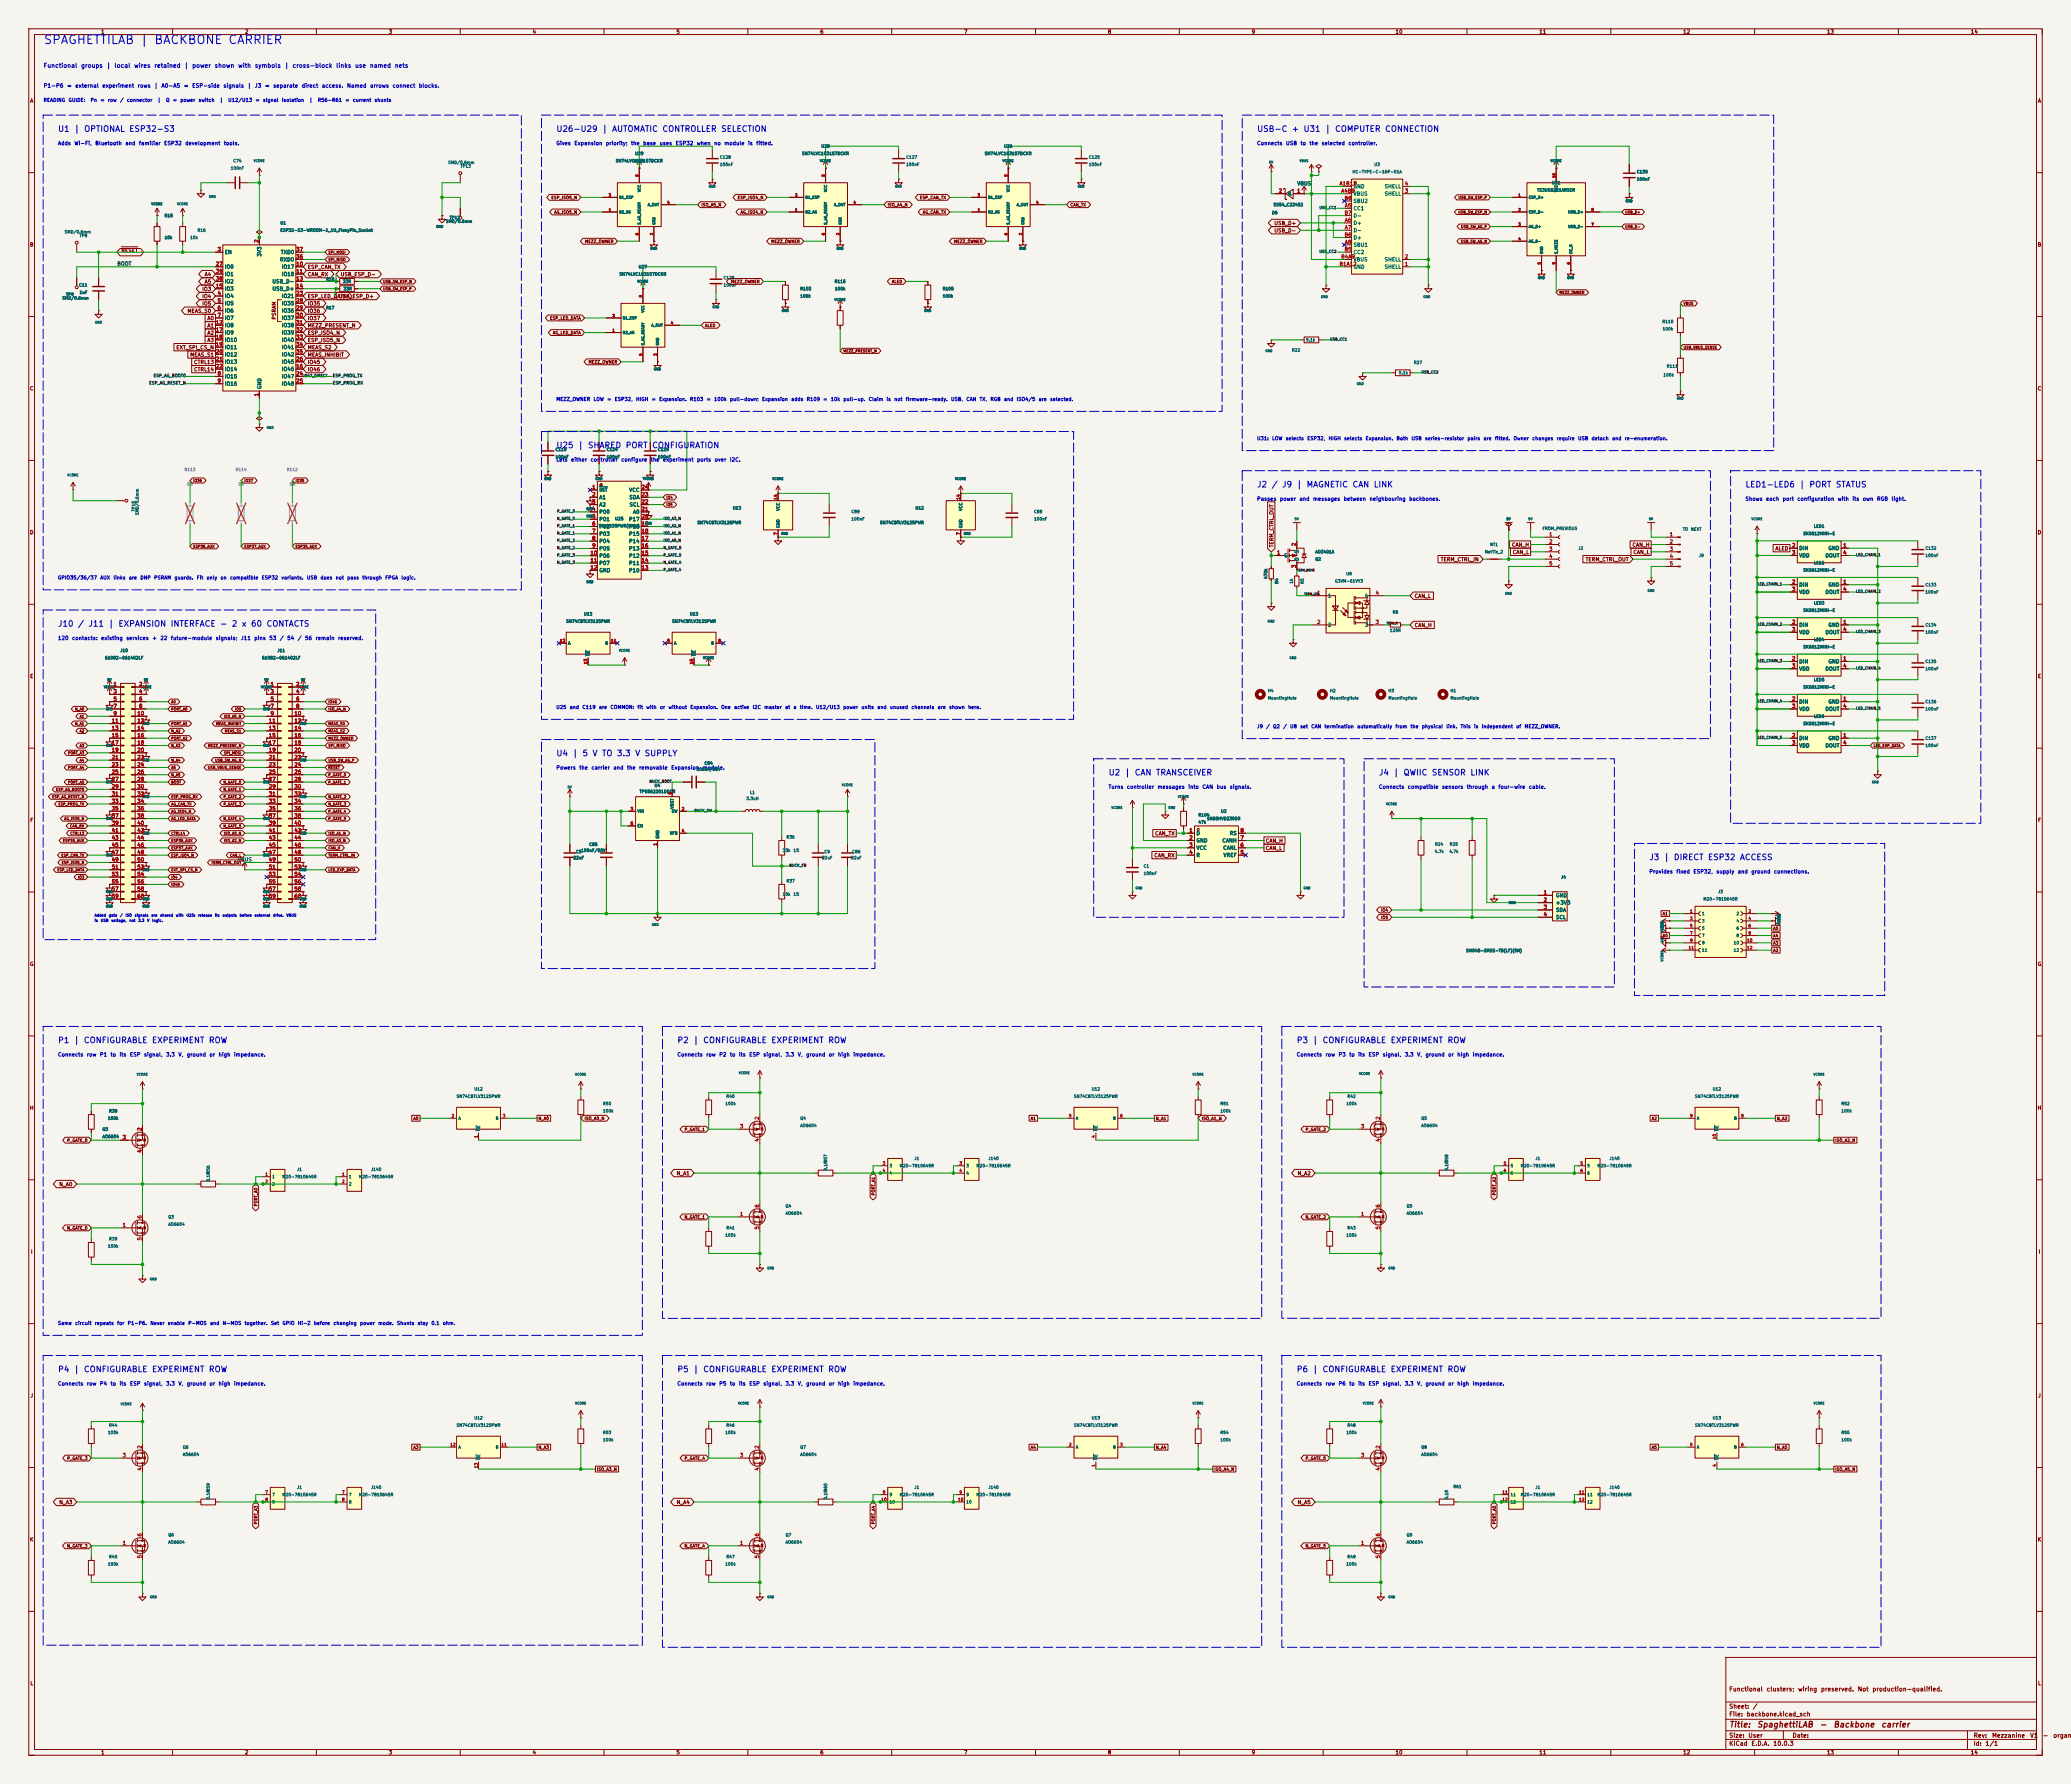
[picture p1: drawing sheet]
<svg xmlns="http://www.w3.org/2000/svg" width="720mm" height="620mm" viewBox="0 0 720 620" stroke-linecap="round" stroke-linejoin="round" font-family="sans-serif">
<defs><g id="words">
<text font-size="3" fill="#0000c2" x="15" y="16.1">SPAGHETTILAB | BACKBONE CARRIER</text>
<g font-size="2" fill="#0000c2">
<text x="20" y="46.3">U1 | OPTIONAL ESP32-S3</text>
<text x="193.3" y="46.3">U26-U29 | AUTOMATIC CONTROLLER SELECTION</text>
<text x="436.9" y="46.3">USB-C + U31 | COMPUTER CONNECTION</text>
<text x="193.3" y="156.3">U25 | SHARED PORT</text>
<text x="226.5" y="156.3">CONFIGURATION</text>
<text x="436.9" y="169.9">J2 / J9 | MAGNETIC CAN LINK</text>
<text x="606.7" y="169.9">LED1-LED6 | PORT STATUS</text>
<text x="20" y="218.3">J10 / J11 | EXPANSION INTERFACE - 2 x 60 CONTACTS</text>
<text x="193.3" y="263.3">U4 | 5 V TO 3.3 V SUPPLY</text>
<text x="385.2" y="270">U2 | CAN TRANSCEIVER</text>
<text x="479.2" y="270">J4 | QWIIC SENSOR LINK</text>
<text x="573.2" y="299.4">J3 | DIRECT ESP32 ACCESS</text>
<text x="20" y="363">P1 | CONFIGURABLE EXPERIMENT ROW</text>
<text x="235.3" y="363">P2 | CONFIGURABLE EXPERIMENT ROW</text>
<text x="450.6" y="363">P3 | CONFIGURABLE EXPERIMENT ROW</text>
<text x="20" y="477.4">P4 | CONFIGURABLE EXPERIMENT ROW</text>
<text x="235.3" y="477.4">P5 | CONFIGURABLE EXPERIMENT ROW</text>
<text x="450.6" y="477.4">P6 | CONFIGURABLE EXPERIMENT ROW</text>
</g>
<g font-size="2" fill="#840000">
<text x="601" y="600.8">Title:</text>
<text x="610.7" y="600.8">SpaghettiLAB</text>
<text x="632.4" y="600.8">-</text>
<text x="637.2" y="600.8">Backbone</text>
<text x="653.8" y="600.8">carrier</text>
</g>
<g font-size="1.5" fill="#0000c2">
<text x="15" y="23.9">Functional</text>
<text x="28" y="23.9">groups</text>
<text x="36.9" y="23.9">|</text>
<text x="39.6" y="23.9">local</text>
<text x="46.5" y="23.9">wires</text>
<text x="53.5" y="23.9">retained</text>
<text x="63.9" y="23.9">|</text>
<text x="66.7" y="23.9">power</text>
<text x="74.5" y="23.9">shown</text>
<text x="82.6" y="23.9">with</text>
<text x="88.4" y="23.9">symbols</text>
<text x="98.8" y="23.9">|</text>
<text x="101.5" y="23.9">cross-block</text>
<text x="116.7" y="23.9">links</text>
<text x="123.3" y="23.9">use</text>
<text x="128.4" y="23.9">named</text>
<text x="137.1" y="23.9">nets</text>
</g>
<g font-size="1.5" fill="#840000">
<text x="601" y="588.2">Functional</text>
<text x="614" y="588.2">clusters;</text>
<text x="625" y="588.2">wiring</text>
<text x="632.9" y="588.2">preserved.</text>
<text x="645.7" y="588.2">Not</text>
<text x="650.8" y="588.2">production-qualified.</text>
<text x="601" y="596.9">File:</text>
<text x="601" y="594.2">Sheet:</text>
<text x="607.1" y="596.9">backbone.kicad_sch</text>
<text x="609.2" y="594.2">/</text>
<text x="601" y="604.3">Size:</text>
<text x="607.7" y="604.3">User</text>
<text x="623" y="604.3">Date:</text>
<text x="686" y="604.3">Rev:</text>
<text x="692.4" y="604.3">Mezzanine</text>
<text x="705.6" y="604.3">V1</text>
<text x="710.1" y="604.3">-</text>
<text x="713.7" y="604.3">organiz</text>
<text x="601" y="607.1">KiCad</text>
<text x="608.7" y="607.1">E.D.A.</text>
<text x="616.3" y="607.1">10.0.3</text>
<text x="686" y="607.1">Id:</text>
<text x="690.1" y="607.1">1/1</text>
</g>
<g font-size="1.3" fill="#840000">
<text x="35" y="12">1</text>
<text x="85" y="12">2</text>
<text x="135" y="12">3</text>
<text x="185" y="12">4</text>
<text x="235" y="12">5</text>
<text x="285" y="12">6</text>
<text x="335" y="12">7</text>
<text x="385" y="12">8</text>
<text x="435" y="12">9</text>
<text x="485" y="12">10</text>
<text x="535" y="12">11</text>
<text x="585" y="12">12</text>
<text x="635" y="12">13</text>
<text x="685" y="12">14</text>
<text x="10.3" y="36">A</text>
<text x="708.3" y="36">A</text>
<text x="442.9" y="81.1">USB_D-</text>
<text x="442.9" y="78.5">USB_D+</text>
<text x="10.3" y="86">B</text>
<text x="42.1" y="88">RESET</text>
<text x="708.3" y="86">B</text>
<text x="106.8" y="93.8">ESP_CAN_TX</text>
<text x="70.2" y="101.4">IO3</text>
<text x="71" y="98.9">A5</text>
<text x="71" y="96.3">A4</text>
<text x="106.8" y="96.3">CAN_RX</text>
<text x="118.3" y="96.3">USB_ESP_D-</text>
<text x="70.2" y="106.5">IO5</text>
<text x="70.2" y="103.9">IO4</text>
<text x="106.8" y="103.9">ESP_LED_DATA</text>
<text x="106.8" y="106.5">IO35</text>
<text x="117.6" y="103.9">USB_ESP_D+</text>
<text x="65" y="109">MEAS_S0</text>
<text x="72" y="111.6">A0</text>
<text x="96.2" y="111.2" transform="rotate(-90 96.2 111.2)">PSRAM</text>
<text x="106.8" y="109">IO36</text>
<text x="106.8" y="111.6">IO37</text>
<text x="72" y="114.1">A1</text>
<text x="72" y="119.2">A3</text>
<text x="72" y="116.6">A2</text>
<text x="106.8" y="116.6">ESP_ISO4_N</text>
<text x="106.8" y="119.2">ESP_ISO5_N</text>
<text x="106.8" y="114.1">MEZZ_PRESENT_N</text>
<text x="61.1" y="121.7">EXT_SPI_CS_N</text>
<text x="66" y="124.3">MEAS_S1</text>
<text x="106.8" y="121.7">MEAS_S2</text>
<text x="106.8" y="124.3">MEAS_INHIBIT</text>
<text x="67.3" y="129.3">CTRL14</text>
<text x="67.3" y="126.8">CTRL13</text>
<text x="106.8" y="126.8">IO45</text>
<text x="106.8" y="129.3">IO46</text>
<text x="10.3" y="136">C</text>
<text x="708.3" y="136">C</text>
<text x="10.3" y="186">D</text>
<text x="443" y="190.4" transform="rotate(-90 443 190.4)">TERM_CTRL_OUT</text>
<text x="525.5" y="190.3">CAN_H</text>
<text x="567.4" y="190.3">CAN_H</text>
<text x="617.1" y="191.6">ALED</text>
<text x="708.3" y="186">D</text>
<text x="500.7" y="195.4">TERM_CTRL_IN</text>
<text x="525.8" y="192.8">CAN_L</text>
<text x="551.1" y="195.4">TERM_CTRL_OUT</text>
<text x="567.7" y="192.8">CAN_L</text>
<text x="491.6" y="208.1">CAN_L</text>
<text x="491.6" y="218.2">CAN_H</text>
<text x="10.3" y="236">E</text>
<text x="708.3" y="236">E</text>
<text x="10.3" y="286">F</text>
<text x="708.3" y="286">F</text>
<text x="401.4" y="290.6">CAN_TX</text>
<text x="439.9" y="293.2">CAN_H</text>
<text x="401.1" y="298.3">CAN_RX</text>
<text x="439.9" y="295.7">CAN_L</text>
<text x="10.3" y="336">G</text>
<text x="708.3" y="336">G</text>
<text x="10.2" y="386">H</text>
<text x="708.2" y="386">H</text>
<text x="20.4" y="412.6">N_A0</text>
<text x="235.1" y="408.7">N_A1</text>
<text x="451" y="408.7">N_A2</text>
<text x="10.6" y="436">I</text>
<text x="708.6" y="436">I</text>
<text x="10.4" y="486">J</text>
<text x="708.4" y="486">J</text>
<text x="20.4" y="523">N_A3</text>
<text x="235.1" y="523">N_A4</text>
<text x="451" y="523">N_A5</text>
<text x="10.3" y="536">K</text>
<text x="708.3" y="536">K</text>
<text x="10.4" y="586">L</text>
<text x="708.4" y="586">L</text>
<text x="35" y="610">1</text>
<text x="85" y="610">2</text>
<text x="135" y="610">3</text>
<text x="185" y="610">4</text>
<text x="235" y="610">5</text>
<text x="285" y="610">6</text>
<text x="335" y="610">7</text>
<text x="385" y="610">8</text>
<text x="435" y="610">9</text>
<text x="485" y="610">10</text>
<text x="535" y="610">11</text>
<text x="585" y="610">12</text>
<text x="635" y="610">13</text>
<text x="685" y="610">14</text>
</g>
<g font-size="1.3" fill="#0000c2">
<text x="15" y="30.8">P1-P6</text>
<text x="23.2" y="30.8">=</text>
<text x="26" y="30.8">external</text>
<text x="35.4" y="30.8">experiment</text>
<text x="47.7" y="30.8">rows</text>
<text x="53.5" y="30.8">|</text>
<text x="56" y="30.8">A0-A5</text>
<text x="63.8" y="30.8">=</text>
<text x="66.6" y="30.8">ESP-side</text>
<text x="77.5" y="30.8">signals</text>
<text x="85.9" y="30.8">|</text>
<text x="88.4" y="30.8">J3</text>
<text x="91.9" y="30.8">=</text>
<text x="94.8" y="30.8">separate</text>
<text x="104.7" y="30.8">direct</text>
<text x="111.7" y="30.8">access.</text>
<text x="120.5" y="30.8">Named</text>
<text x="128.5" y="30.8">arrows</text>
<text x="136.3" y="30.8">connect</text>
<text x="145.5" y="30.8">blocks.</text>
<text x="20" y="50.8">Adds</text>
<text x="25.7" y="50.8">Wi-Fi,</text>
<text x="33" y="50.8">Bluetooth</text>
<text x="43.4" y="50.8">and</text>
<text x="48.2" y="50.8">familiar</text>
<text x="56.9" y="50.8">ESP32</text>
<text x="64.3" y="50.8">development</text>
<text x="77.7" y="50.8">tools.</text>
<text x="193.3" y="50.8">Gives</text>
<text x="199.5" y="50.8">Expansion</text>
<text x="210.5" y="50.8">priority;</text>
<text x="219.2" y="50.8">the</text>
<text x="223.4" y="50.8">base</text>
<text x="229.2" y="50.8">uses</text>
<text x="234.7" y="50.8">ESP32</text>
<text x="242.1" y="50.8">when</text>
<text x="248.1" y="50.8">no</text>
<text x="251.7" y="50.8">module</text>
<text x="259.9" y="50.8">is</text>
<text x="262.8" y="50.8">fitted.</text>
<text x="436.9" y="50.8">Connects</text>
<text x="446.9" y="50.8">USB</text>
<text x="452" y="50.8">to</text>
<text x="455.1" y="50.8">the</text>
<text x="459.3" y="50.8">selected</text>
<text x="468.6" y="50.8">controller.</text>
<text x="193.3" y="160.7">Lets</text>
<text x="198.4" y="160.7">either</text>
<text x="205.2" y="160.7">controller</text>
<text x="215.8" y="160.7">configure</text>
<text x="226.1" y="160.7">the</text>
<text x="230.3" y="160.7">experiment</text>
<text x="242.2" y="160.7">ports</text>
<text x="248.3" y="160.7">over</text>
<text x="253.6" y="160.7">I2C.</text>
<text x="436.9" y="174.3">Passes</text>
<text x="444.8" y="174.3">power</text>
<text x="451.6" y="174.3">and</text>
<text x="456.3" y="174.3">messages</text>
<text x="467" y="174.3">between</text>
<text x="476" y="174.3">neighbouring</text>
<text x="489.7" y="174.3">backbones.</text>
<text x="606.7" y="174.3">Shows</text>
<text x="613.8" y="174.3">each</text>
<text x="619.6" y="174.3">port</text>
<text x="624.7" y="174.3">configuration</text>
<text x="638.8" y="174.3">with</text>
<text x="643.9" y="174.3">its</text>
<text x="647.5" y="174.3">own</text>
<text x="652.4" y="174.3">RGB</text>
<text x="657.4" y="174.3">light.</text>
<text x="20" y="222.7">120</text>
<text x="24.9" y="222.7">contacts:</text>
<text x="35" y="222.7">existing</text>
<text x="43.7" y="222.7">services</text>
<text x="52.8" y="222.7">+</text>
<text x="55.6" y="222.7">22</text>
<text x="59.3" y="222.7">future-module</text>
<text x="74.9" y="222.7">signals;</text>
<text x="83.6" y="222.7">J11</text>
<text x="88.3" y="222.7">pins</text>
<text x="93.5" y="222.7">53</text>
<text x="97.1" y="222.7">/</text>
<text x="99.7" y="222.7">54</text>
<text x="103.4" y="222.7">/</text>
<text x="105.9" y="222.7">56</text>
<text x="109.6" y="222.7">remain</text>
<text x="117.4" y="222.7">reserved.</text>
<text x="193.3" y="267.7">Powers</text>
<text x="201.3" y="267.7">the</text>
<text x="205.5" y="267.7">carrier</text>
<text x="213.1" y="267.7">and</text>
<text x="217.8" y="267.7">the</text>
<text x="222" y="267.7">removable</text>
<text x="233.2" y="267.7">Expansion</text>
<text x="244.2" y="267.7">module.</text>
<text x="385.2" y="274.4">Turns</text>
<text x="391.6" y="274.4">controller</text>
<text x="402.3" y="274.4">messages</text>
<text x="412.9" y="274.4">into</text>
<text x="417.8" y="274.4">CAN</text>
<text x="422.8" y="274.4">bus</text>
<text x="427.4" y="274.4">signals.</text>
<text x="479.2" y="274.4">Connects</text>
<text x="489.3" y="274.4">compatible</text>
<text x="501.2" y="274.4">sensors</text>
<text x="509.8" y="274.4">through</text>
<text x="518.4" y="274.4">a</text>
<text x="520.8" y="274.4">four-wire</text>
<text x="531.4" y="274.4">cable.</text>
<text x="573.2" y="303.9">Provides</text>
<text x="582.7" y="303.9">fixed</text>
<text x="588.6" y="303.9">ESP32,</text>
<text x="596.6" y="303.9">supply</text>
<text x="604" y="303.9">and</text>
<text x="608.7" y="303.9">ground</text>
<text x="616.6" y="303.9">connections.</text>
<text x="20" y="367.5">Connects</text>
<text x="30" y="367.5">row</text>
<text x="34.6" y="367.5">P1</text>
<text x="38.3" y="367.5">to</text>
<text x="41.4" y="367.5">its</text>
<text x="45" y="367.5">ESP</text>
<text x="49.9" y="367.5">signal,</text>
<text x="57.6" y="367.5">3.3</text>
<text x="61.9" y="367.5">V,</text>
<text x="64.8" y="367.5">ground</text>
<text x="72.7" y="367.5">or</text>
<text x="75.8" y="367.5">high</text>
<text x="81.2" y="367.5">impedance.</text>
<text x="235.3" y="367.5">Connects</text>
<text x="245.4" y="367.5">row</text>
<text x="249.9" y="367.5">P2</text>
<text x="253.6" y="367.5">to</text>
<text x="256.7" y="367.5">its</text>
<text x="260.3" y="367.5">ESP</text>
<text x="265.2" y="367.5">signal,</text>
<text x="272.9" y="367.5">3.3</text>
<text x="277.2" y="367.5">V,</text>
<text x="280.1" y="367.5">ground</text>
<text x="288" y="367.5">or</text>
<text x="291.2" y="367.5">high</text>
<text x="296.5" y="367.5">impedance.</text>
<text x="450.6" y="367.5">Connects</text>
<text x="460.7" y="367.5">row</text>
<text x="465.2" y="367.5">P3</text>
<text x="468.9" y="367.5">to</text>
<text x="472" y="367.5">its</text>
<text x="475.6" y="367.5">ESP</text>
<text x="480.5" y="367.5">signal,</text>
<text x="488.2" y="367.5">3.3</text>
<text x="492.5" y="367.5">V,</text>
<text x="495.4" y="367.5">ground</text>
<text x="503.3" y="367.5">or</text>
<text x="506.5" y="367.5">high</text>
<text x="511.8" y="367.5">impedance.</text>
<text x="20" y="481.8">Connects</text>
<text x="30" y="481.8">row</text>
<text x="34.6" y="481.8">P4</text>
<text x="38.3" y="481.8">to</text>
<text x="41.4" y="481.8">its</text>
<text x="45" y="481.8">ESP</text>
<text x="49.9" y="481.8">signal,</text>
<text x="57.6" y="481.8">3.3</text>
<text x="61.9" y="481.8">V,</text>
<text x="64.8" y="481.8">ground</text>
<text x="72.7" y="481.8">or</text>
<text x="75.8" y="481.8">high</text>
<text x="81.2" y="481.8">impedance.</text>
<text x="235.3" y="481.8">Connects</text>
<text x="245.4" y="481.8">row</text>
<text x="249.9" y="481.8">P5</text>
<text x="253.6" y="481.8">to</text>
<text x="256.7" y="481.8">its</text>
<text x="260.3" y="481.8">ESP</text>
<text x="265.2" y="481.8">signal,</text>
<text x="272.9" y="481.8">3.3</text>
<text x="277.2" y="481.8">V,</text>
<text x="280.1" y="481.8">ground</text>
<text x="288" y="481.8">or</text>
<text x="291.2" y="481.8">high</text>
<text x="296.5" y="481.8">impedance.</text>
<text x="450.6" y="481.8">Connects</text>
<text x="460.7" y="481.8">row</text>
<text x="465.2" y="481.8">P6</text>
<text x="468.9" y="481.8">to</text>
<text x="472" y="481.8">its</text>
<text x="475.6" y="481.8">ESP</text>
<text x="480.5" y="481.8">signal,</text>
<text x="488.2" y="481.8">3.3</text>
<text x="492.5" y="481.8">V,</text>
<text x="495.4" y="481.8">ground</text>
<text x="503.3" y="481.8">or</text>
<text x="506.5" y="481.8">high</text>
<text x="511.8" y="481.8">impedance.</text>
</g>
<g font-size="1.3" fill="#006464">
<text x="450.8" y="64.7">VBUS</text>
<text x="470.4" y="65.8">GND</text>
<text x="481.2" y="65.8">SHELL</text>
<text x="447.5" y="68.3">K</text>
<text x="447.8" y="68.3">A</text>
<text x="470.4" y="68.3">VBUS</text>
<text x="470.4" y="70.8">SBU2</text>
<text x="481.2" y="68.3">SHELL</text>
<text x="470.4" y="73.4">CC1</text>
<text x="470.4" y="75.9">D-</text>
<text x="470.4" y="78.5">D+</text>
<text x="470.4" y="81">D-</text>
<text x="470.4" y="83.5">D+</text>
<text x="78" y="88.6">EN</text>
<text x="91.1" y="89.3" transform="rotate(-90 91.1 89.3)">3V3</text>
<text x="97.5" y="88.6">TXD0</text>
<text x="470.4" y="86.1">SBU1</text>
<text x="470.4" y="88.6">CC2</text>
<text x="78" y="93.7">IO0</text>
<text x="97.2" y="91.2">RXD0</text>
<text x="97.8" y="93.7">IO17</text>
<text x="470.4" y="93.7">GND</text>
<text x="470.4" y="91.2">VBUS</text>
<text x="481.2" y="93.7">SHELL</text>
<text x="481.2" y="91.2">SHELL</text>
<text x="78" y="101.3">IO3</text>
<text x="78" y="98.8">IO2</text>
<text x="78" y="96.2">IO1</text>
<text x="94.5" y="98.8">USB_D-</text>
<text x="94.5" y="101.3">USB_D+</text>
<text x="97.8" y="96.2">IO18</text>
<text x="78" y="103.9">IO4</text>
<text x="78" y="106.4">IO5</text>
<text x="97.8" y="103.9">IO21</text>
<text x="97.8" y="106.4">IO35</text>
<text x="78" y="108.9">IO6</text>
<text x="78" y="111.5">IO7</text>
<text x="97.8" y="108.9">IO36</text>
<text x="97.8" y="111.5">IO37</text>
<text x="78" y="114">IO8</text>
<text x="78" y="116.6">IO9</text>
<text x="78" y="119.1">IO10</text>
<text x="97.8" y="114">IO38</text>
<text x="97.8" y="116.6">IO39</text>
<text x="97.8" y="119.1">IO40</text>
<text x="78" y="121.6">IO11</text>
<text x="78" y="124.2">IO12</text>
<text x="97.8" y="121.6">IO41</text>
<text x="97.8" y="124.2">IO42</text>
<text x="78" y="131.8">IO15</text>
<text x="78" y="126.7">IO13</text>
<text x="78" y="129.3">IO14</text>
<text x="97.8" y="129.3">IO46</text>
<text x="97.8" y="131.8">IO47</text>
<text x="97.8" y="126.7">IO45</text>
<text x="78" y="134.3">IO16</text>
<text x="91.1" y="135.4" transform="rotate(-90 91.1 135.4)">GND</text>
<text x="97.8" y="134.3">IO48</text>
<text x="208.2" y="171.3">INT</text>
<text x="208.2" y="173.8">A1</text>
<text x="218.6" y="171.3">VCC</text>
<text x="218.7" y="173.8">SDA</text>
<text x="208.2" y="176.3">A2</text>
<text x="208.2" y="178.9">P00</text>
<text x="218.7" y="176.3">SCL</text>
<text x="219.9" y="178.9">A0</text>
<text x="208.2" y="181.4">P01</text>
<text x="208.2" y="184">P02</text>
<text x="218.5" y="184">P16</text>
<text x="218.5" y="181.4">P17</text>
<text x="208.2" y="186.5">P03</text>
<text x="208.2" y="189">P04</text>
<text x="208.2" y="191.6">P05</text>
<text x="218.5" y="191.6">P13</text>
<text x="218.5" y="189">P14</text>
<text x="218.5" y="186.5">P15</text>
<text x="625.3" y="191.5">DIN</text>
<text x="635.5" y="191.5">GND</text>
<text x="208.2" y="194.1">P06</text>
<text x="208.2" y="196.7">P07</text>
<text x="218.5" y="196.7">P11</text>
<text x="218.5" y="194.1">P12</text>
<text x="446.3" y="194">G</text>
<text x="451.8" y="195.1" transform="rotate(-90 451.8 195.1)">D</text>
<text x="451.8" y="192.4" transform="rotate(-90 451.8 192.4)">S</text>
<text x="625.3" y="194">VDD</text>
<text x="634.5" y="194">DOUT</text>
<text x="208.2" y="199.2">GND</text>
<text x="218.5" y="199.2">P10</text>
<text x="461.5" y="208">1</text>
<text x="474.3" y="208">4</text>
<text x="625.3" y="204.2">DIN</text>
<text x="625.3" y="206.7">VDD</text>
<text x="634.5" y="206.7">DOUT</text>
<text x="635.5" y="204.2">GND</text>
<text x="461.5" y="218.2">2</text>
<text x="474.3" y="218.2">3</text>
<text x="625.3" y="218.2">DIN</text>
<text x="625.3" y="220.7">VDD</text>
<text x="634.5" y="220.7">DOUT</text>
<text x="635.5" y="218.2">GND</text>
<text x="625.3" y="230.9">DIN</text>
<text x="625.3" y="233.4">VDD</text>
<text x="634.5" y="233.4">DOUT</text>
<text x="635.5" y="230.9">GND</text>
<text x="625.3" y="244.8">DIN</text>
<text x="635.5" y="244.8">GND</text>
<text x="625.3" y="247.4">VDD</text>
<text x="634.5" y="247.4">DOUT</text>
<text x="625.3" y="257.5">DIN</text>
<text x="635.5" y="257.5">GND</text>
<text x="625.3" y="260.1">VDD</text>
<text x="634.5" y="260.1">DOUT</text>
<text x="415.8" y="290.5">D</text>
<text x="415.8" y="293.1">GND</text>
<text x="424.8" y="293.1">CANH</text>
<text x="427.3" y="290.5">RS</text>
<text x="82.5" y="299.7">VBUS</text>
<text x="415.8" y="295.6">VCC</text>
<text x="415.8" y="298.2">R</text>
<text x="425.1" y="295.6">CANL</text>
<text x="425.2" y="298.2">VREF</text>
<text x="540.8" y="312.1">GND</text>
<text x="540.8" y="314.7">+3V3</text>
<text x="540.8" y="317.2">SDA</text>
<text x="540.8" y="319.8">SCL</text>
</g>
<g font-size="1.3" fill="#a90000">
<text x="465.5" y="64.8">A1B12</text>
<text x="488.2" y="64.8">4</text>
<text x="444.4" y="67.3">2</text>
<text x="450.8" y="67.3">1</text>
<text x="466.1" y="67.3">A4B9</text>
<text x="467.3" y="69.8">B8</text>
<text x="488.2" y="67.3">3</text>
<text x="467.3" y="74.9">B7</text>
<text x="467.4" y="72.4">A5</text>
<text x="467.4" y="77.5">A6</text>
<text x="467.3" y="82.5">B6</text>
<text x="467.4" y="80">A7</text>
<text x="75.5" y="87.6">3</text>
<text x="90.1" y="84.5" transform="rotate(-90 90.1 84.5)">2</text>
<text x="102.8" y="87.6">37</text>
<text x="467.3" y="87.6">B5</text>
<text x="467.4" y="85.1">A8</text>
<text x="74.9" y="92.7">27</text>
<text x="74.9" y="95.2">39</text>
<text x="102.8" y="92.7">10</text>
<text x="102.8" y="95.2">11</text>
<text x="102.8" y="90.2">36</text>
<text x="465.5" y="92.7">B1A12</text>
<text x="466.1" y="90.2">B4A9</text>
<text x="488.2" y="92.7">1</text>
<text x="488.2" y="90.2">2</text>
<text x="74.9" y="100.3">15</text>
<text x="74.9" y="97.8">38</text>
<text x="102.8" y="97.8">13</text>
<text x="102.8" y="100.3">14</text>
<text x="75.5" y="102.9">4</text>
<text x="75.5" y="105.4">5</text>
<text x="75.5" y="107.9">6</text>
<text x="102.8" y="102.9">23</text>
<text x="102.8" y="105.4">28</text>
<text x="102.8" y="107.9">29</text>
<text x="74.9" y="113">12</text>
<text x="75.5" y="110.5">7</text>
<text x="102.8" y="110.5">30</text>
<text x="102.8" y="113">31</text>
<text x="74.9" y="115.6">17</text>
<text x="74.9" y="118.1">18</text>
<text x="102.8" y="115.6">32</text>
<text x="102.8" y="118.1">33</text>
<text x="74.9" y="120.6">19</text>
<text x="74.9" y="123.2">20</text>
<text x="74.9" y="125.7">21</text>
<text x="102.8" y="125.7">26</text>
<text x="102.8" y="120.6">34</text>
<text x="102.8" y="123.2">35</text>
<text x="74.9" y="128.3">22</text>
<text x="75.5" y="130.8">8</text>
<text x="102.8" y="128.3">16</text>
<text x="102.8" y="130.8">24</text>
<text x="75.5" y="133.3">9</text>
<text x="90.1" y="137.9" transform="rotate(-90 90.1 137.9)">1</text>
<text x="102.8" y="133.3">25</text>
<text x="205.7" y="170.3">1</text>
<text x="205.7" y="172.8">2</text>
<text x="222.9" y="172.8">23</text>
<text x="222.9" y="170.3">24</text>
<text x="205.7" y="175.3">3</text>
<text x="205.7" y="177.9">4</text>
<text x="222.9" y="177.9">21</text>
<text x="222.9" y="175.3">22</text>
<text x="205.7" y="180.4">5</text>
<text x="205.7" y="183">6</text>
<text x="205.7" y="185.5">7</text>
<text x="222.9" y="185.5">18</text>
<text x="222.9" y="183">19</text>
<text x="222.9" y="180.4">20</text>
<text x="205.7" y="188">8</text>
<text x="205.7" y="190.6">9</text>
<text x="222.9" y="190.6">16</text>
<text x="222.9" y="188">17</text>
<text x="450.8" y="189.9" transform="rotate(-90 450.8 189.9)">2</text>
<text x="538.4" y="186.7">1</text>
<text x="538.4" y="189.2">2</text>
<text x="538.4" y="191.8">3</text>
<text x="580.3" y="186.7">1</text>
<text x="580.3" y="189.2">2</text>
<text x="580.3" y="191.8">3</text>
<text x="622.9" y="190.5">2</text>
<text x="640.6" y="190.5">1</text>
<text x="205.1" y="193.1">10</text>
<text x="205.1" y="195.7">11</text>
<text x="222.9" y="195.7">14</text>
<text x="222.9" y="193.1">15</text>
<text x="443.8" y="193">1</text>
<text x="450.8" y="197.6" transform="rotate(-90 450.8 197.6)">3</text>
<text x="538.4" y="194.3">4</text>
<text x="538.4" y="196.8">5</text>
<text x="580.3" y="194.3">4</text>
<text x="580.3" y="196.8">5</text>
<text x="622.9" y="193">3</text>
<text x="640.6" y="193">4</text>
<text x="205.1" y="198.2">12</text>
<text x="222.9" y="198.2">13</text>
<text x="622.9" y="203.2">2</text>
<text x="640.6" y="203.2">1</text>
<text x="457.8" y="207">1</text>
<text x="478.1" y="207">4</text>
<text x="622.9" y="205.7">3</text>
<text x="640.6" y="205.7">4</text>
<text x="457.8" y="217.2">2</text>
<text x="478.1" y="217.2">3</text>
<text x="622.9" y="217.2">2</text>
<text x="622.9" y="219.7">3</text>
<text x="640.6" y="217.2">1</text>
<text x="640.6" y="219.7">4</text>
<text x="622.9" y="229.9">2</text>
<text x="622.9" y="232.4">3</text>
<text x="640.6" y="229.9">1</text>
<text x="640.6" y="232.4">4</text>
<text x="39.3" y="238.7">1</text>
<text x="48.2" y="238.7">2</text>
<text x="93.9" y="238.7">1</text>
<text x="102.8" y="238.7">2</text>
<text x="39.3" y="241.3">3</text>
<text x="39.3" y="243.8">5</text>
<text x="48.2" y="241.3">4</text>
<text x="48.2" y="243.8">6</text>
<text x="93.9" y="241.3">3</text>
<text x="93.9" y="243.8">5</text>
<text x="102.8" y="241.3">4</text>
<text x="102.8" y="243.8">6</text>
<text x="622.9" y="243.8">2</text>
<text x="640.6" y="243.8">1</text>
<text x="38.7" y="251.4">11</text>
<text x="39.3" y="246.4">7</text>
<text x="39.3" y="248.9">9</text>
<text x="47.6" y="248.9">10</text>
<text x="47.6" y="251.4">12</text>
<text x="48.2" y="246.4">8</text>
<text x="93.3" y="251.4">11</text>
<text x="93.9" y="246.4">7</text>
<text x="93.9" y="248.9">9</text>
<text x="102.2" y="248.9">10</text>
<text x="102.2" y="251.4">12</text>
<text x="102.8" y="246.4">8</text>
<text x="622.9" y="246.4">3</text>
<text x="640.6" y="246.4">4</text>
<text x="38.7" y="254">13</text>
<text x="38.7" y="256.5">15</text>
<text x="47.6" y="254">14</text>
<text x="47.6" y="256.5">16</text>
<text x="93.3" y="254">13</text>
<text x="93.3" y="256.5">15</text>
<text x="102.2" y="254">14</text>
<text x="102.2" y="256.5">16</text>
<text x="622.9" y="256.5">2</text>
<text x="640.6" y="256.5">1</text>
<text x="38.7" y="259.1">17</text>
<text x="38.7" y="261.6">19</text>
<text x="47.6" y="259.1">18</text>
<text x="47.6" y="261.6">20</text>
<text x="93.3" y="259.1">17</text>
<text x="93.3" y="261.6">19</text>
<text x="102.2" y="259.1">18</text>
<text x="102.2" y="261.6">20</text>
<text x="622.9" y="259.1">3</text>
<text x="640.6" y="259.1">4</text>
<text x="38.7" y="264.1">21</text>
<text x="38.7" y="266.7">23</text>
<text x="38.7" y="269.2">25</text>
<text x="47.6" y="264.1">22</text>
<text x="47.6" y="266.7">24</text>
<text x="47.6" y="269.2">26</text>
<text x="93.3" y="264.1">21</text>
<text x="93.3" y="266.7">23</text>
<text x="93.3" y="269.2">25</text>
<text x="102.2" y="264.1">22</text>
<text x="102.2" y="266.7">24</text>
<text x="102.2" y="269.2">26</text>
<text x="38.7" y="271.8">27</text>
<text x="38.7" y="274.3">29</text>
<text x="47.6" y="271.8">28</text>
<text x="47.6" y="274.3">30</text>
<text x="93.3" y="271.8">27</text>
<text x="93.3" y="274.3">29</text>
<text x="102.2" y="271.8">28</text>
<text x="102.2" y="274.3">30</text>
<text x="38.7" y="276.8">31</text>
<text x="38.7" y="279.4">33</text>
<text x="38.7" y="281.9">35</text>
<text x="47.6" y="276.8">32</text>
<text x="47.6" y="279.4">34</text>
<text x="47.6" y="281.9">36</text>
<text x="93.3" y="276.8">31</text>
<text x="93.3" y="279.4">33</text>
<text x="93.3" y="281.9">35</text>
<text x="102.2" y="276.8">32</text>
<text x="102.2" y="279.4">34</text>
<text x="102.2" y="281.9">36</text>
<text x="38.7" y="284.5">37</text>
<text x="38.7" y="287">39</text>
<text x="47.6" y="284.5">38</text>
<text x="47.6" y="287">40</text>
<text x="93.3" y="284.5">37</text>
<text x="93.3" y="287">39</text>
<text x="102.2" y="284.5">38</text>
<text x="102.2" y="287">40</text>
<text x="38.7" y="289.5">41</text>
<text x="38.7" y="292.1">43</text>
<text x="47.6" y="289.5">42</text>
<text x="47.6" y="292.1">44</text>
<text x="93.3" y="289.5">41</text>
<text x="93.3" y="292.1">43</text>
<text x="102.2" y="289.5">42</text>
<text x="102.2" y="292.1">44</text>
<text x="413.3" y="289.5">1</text>
<text x="413.3" y="292.1">2</text>
<text x="431.1" y="292.1">7</text>
<text x="431.1" y="289.5">8</text>
<text x="38.7" y="294.6">45</text>
<text x="38.7" y="297.2">47</text>
<text x="38.7" y="299.7">49</text>
<text x="47.6" y="294.6">46</text>
<text x="47.6" y="297.2">48</text>
<text x="47.6" y="299.7">50</text>
<text x="93.3" y="294.6">45</text>
<text x="93.3" y="297.2">47</text>
<text x="93.3" y="299.7">49</text>
<text x="102.2" y="294.6">46</text>
<text x="102.2" y="297.2">48</text>
<text x="102.2" y="299.7">50</text>
<text x="413.3" y="294.6">3</text>
<text x="413.3" y="297.2">4</text>
<text x="431.1" y="297.2">5</text>
<text x="431.1" y="294.6">6</text>
<text x="38.7" y="302.2">51</text>
<text x="38.7" y="304.8">53</text>
<text x="47.6" y="302.2">52</text>
<text x="47.6" y="304.8">54</text>
<text x="93.3" y="302.2">51</text>
<text x="93.3" y="304.8">53</text>
<text x="102.2" y="302.2">52</text>
<text x="102.2" y="304.8">54</text>
<text x="38.7" y="307.3">55</text>
<text x="38.7" y="309.9">57</text>
<text x="47.6" y="307.3">56</text>
<text x="47.6" y="309.9">58</text>
<text x="93.3" y="307.3">55</text>
<text x="93.3" y="309.9">57</text>
<text x="102.2" y="307.3">56</text>
<text x="102.2" y="309.9">58</text>
<text x="536.5" y="311.1">1</text>
<text x="38.7" y="312.4">59</text>
<text x="47.6" y="312.4">60</text>
<text x="93.3" y="312.4">59</text>
<text x="102.2" y="312.4">60</text>
<text x="536.5" y="313.7">2</text>
<text x="536.5" y="316.2">3</text>
<text x="536.5" y="318.8">4</text>
<text x="264.1" y="389.3" transform="rotate(-90 264.1 389.3)">2</text>
<text x="480" y="389.3" transform="rotate(-90 480 389.3)">2</text>
<text x="49.5" y="393.1" transform="rotate(-90 49.5 393.1)">2</text>
<text x="257.1" y="392.4">3</text>
<text x="473" y="392.4">3</text>
<text x="42.5" y="396.2">3</text>
<text x="49.5" y="400.8" transform="rotate(-90 49.5 400.8)">4</text>
<text x="264.1" y="397" transform="rotate(-90 264.1 397)">4</text>
<text x="480" y="397" transform="rotate(-90 480 397)">4</text>
<text x="264.1" y="419.8" transform="rotate(-90 264.1 419.8)">6</text>
<text x="480" y="419.8" transform="rotate(-90 480 419.8)">6</text>
<text x="49.5" y="423.6" transform="rotate(-90 49.5 423.6)">6</text>
<text x="257.1" y="422.9">1</text>
<text x="473" y="422.9">1</text>
<text x="42.5" y="426.7">1</text>
<text x="49.5" y="431.2" transform="rotate(-90 49.5 431.2)">5</text>
<text x="264.1" y="427.4" transform="rotate(-90 264.1 427.4)">5</text>
<text x="480" y="427.4" transform="rotate(-90 480 427.4)">5</text>
<text x="49.5" y="503.6" transform="rotate(-90 49.5 503.6)">2</text>
<text x="264.1" y="503.6" transform="rotate(-90 264.1 503.6)">2</text>
<text x="480" y="503.6" transform="rotate(-90 480 503.6)">2</text>
<text x="42.5" y="506.7">3</text>
<text x="257.1" y="506.7">3</text>
<text x="473" y="506.7">3</text>
<text x="49.5" y="511.3" transform="rotate(-90 49.5 511.3)">4</text>
<text x="264.1" y="511.3" transform="rotate(-90 264.1 511.3)">4</text>
<text x="480" y="511.3" transform="rotate(-90 480 511.3)">4</text>
<text x="42.5" y="537.2">1</text>
<text x="49.5" y="534.1" transform="rotate(-90 49.5 534.1)">6</text>
<text x="257.1" y="537.2">1</text>
<text x="264.1" y="534.1" transform="rotate(-90 264.1 534.1)">6</text>
<text x="473" y="537.2">1</text>
<text x="480" y="534.1" transform="rotate(-90 480 534.1)">6</text>
<text x="49.5" y="541.7" transform="rotate(-90 49.5 541.7)">5</text>
<text x="264.1" y="541.7" transform="rotate(-90 264.1 541.7)">5</text>
<text x="480" y="541.7" transform="rotate(-90 480 541.7)">5</text>
</g>
<text font-size="1.3" fill="#0f0f0f" x="40.6" y="92.6">BOOT</text>
<g font-size="1.2" fill="#0000c2">
<text x="15" y="35.7">READING</text>
<text x="23.7" y="35.7">GUIDE:</text>
<text x="31.3" y="35.7">Pn</text>
<text x="34.8" y="35.7">=</text>
<text x="37.4" y="35.7">row</text>
<text x="41.6" y="35.7">/</text>
<text x="44" y="35.7">connector</text>
<text x="54.6" y="35.7">|</text>
<text x="57.5" y="35.7">Q</text>
<text x="59.9" y="35.7">=</text>
<text x="62.6" y="35.7">power</text>
<text x="68.9" y="35.7">switch</text>
<text x="76.3" y="35.7">|</text>
<text x="79.2" y="35.7">U12/U13</text>
<text x="88.7" y="35.7">=</text>
<text x="91.3" y="35.7">signal</text>
<text x="97.8" y="35.7">isolation</text>
<text x="107.4" y="35.7">|</text>
<text x="110.3" y="35.7">R56-R61</text>
<text x="119.9" y="35.7">=</text>
<text x="122.5" y="35.7">current</text>
<text x="130.1" y="35.7">shunts</text>
<text x="193.3" y="139.6">MEZZ_OWNER</text>
<text x="206.2" y="139.6">LOW</text>
<text x="210.9" y="139.6">=</text>
<text x="213.6" y="139.6">ESP32,</text>
<text x="221" y="139.6">HIGH</text>
<text x="226.4" y="139.6">=</text>
<text x="229" y="139.6">Expansion.</text>
<text x="239.7" y="139.6">R103</text>
<text x="245.5" y="139.6">=</text>
<text x="248.1" y="139.6">100k</text>
<text x="253.7" y="139.6">pull-down;</text>
<text x="264.8" y="139.6">Expansion</text>
<text x="274.9" y="139.6">adds</text>
<text x="280.3" y="139.6">R109</text>
<text x="286.1" y="139.6">=</text>
<text x="288.7" y="139.6">10k</text>
<text x="293.1" y="139.6">pull-up.</text>
<text x="301.9" y="139.6">Claim</text>
<text x="308.1" y="139.6">is</text>
<text x="310.8" y="139.6">not</text>
<text x="314.7" y="139.6">firmware-ready.</text>
<text x="330.5" y="139.6">USB,</text>
<text x="335.8" y="139.6">CAN</text>
<text x="340.4" y="139.6">TX,</text>
<text x="344.2" y="139.6">RGB</text>
<text x="348.9" y="139.6">and</text>
<text x="353.3" y="139.6">ISO4/5</text>
<text x="360.9" y="139.6">are</text>
<text x="364.9" y="139.6">selected.</text>
<text x="436.9" y="153.3">U31:</text>
<text x="442.1" y="153.3">LOW</text>
<text x="446.9" y="153.3">selects</text>
<text x="454.3" y="153.3">ESP32,</text>
<text x="461.7" y="153.3">HIGH</text>
<text x="467.2" y="153.3">selects</text>
<text x="474.6" y="153.3">Expansion.</text>
<text x="485.4" y="153.3">Both</text>
<text x="490.6" y="153.3">USB</text>
<text x="495.3" y="153.3">series-resistor</text>
<text x="510" y="153.3">pairs</text>
<text x="515.6" y="153.3">are</text>
<text x="519.6" y="153.3">fitted.</text>
<text x="526" y="153.3">Owner</text>
<text x="532.5" y="153.3">changes</text>
<text x="541" y="153.3">require</text>
<text x="548.5" y="153.3">USB</text>
<text x="553.2" y="153.3">detach</text>
<text x="560.3" y="153.3">and</text>
<text x="564.7" y="153.3">re-enumeration.</text>
<text x="20" y="201.7">GPIO35/36/37</text>
<text x="34.7" y="201.7">AUX</text>
<text x="39.3" y="201.7">links</text>
<text x="44.7" y="201.7">are</text>
<text x="48.6" y="201.7">DNP</text>
<text x="53.4" y="201.7">PSRAM</text>
<text x="60.5" y="201.7">guards.</text>
<text x="68.3" y="201.7">Fit</text>
<text x="71.7" y="201.7">only</text>
<text x="76.5" y="201.7">on</text>
<text x="79.8" y="201.7">compatible</text>
<text x="90.8" y="201.7">ESP32</text>
<text x="97.7" y="201.7">variants.</text>
<text x="106.5" y="201.7">USB</text>
<text x="111.3" y="201.7">does</text>
<text x="116.6" y="201.7">not</text>
<text x="120.6" y="201.7">pass</text>
<text x="125.8" y="201.7">through</text>
<text x="133.8" y="201.7">FPGA</text>
<text x="139.4" y="201.7">logic.</text>
<text x="193.3" y="246.7">U25</text>
<text x="197.9" y="246.7">and</text>
<text x="202.3" y="246.7">C119</text>
<text x="208.1" y="246.7">are</text>
<text x="212.1" y="246.7">COMMON:</text>
<text x="221.5" y="246.7">fit</text>
<text x="224.6" y="246.7">with</text>
<text x="229.3" y="246.7">or</text>
<text x="232.2" y="246.7">without</text>
<text x="239.8" y="246.7">Expansion.</text>
<text x="250.6" y="246.7">One</text>
<text x="255.1" y="246.7">active</text>
<text x="261.5" y="246.7">I2C</text>
<text x="265.6" y="246.7">master</text>
<text x="272.8" y="246.7">at</text>
<text x="275.7" y="246.7">a</text>
<text x="277.9" y="246.7">time.</text>
<text x="283.5" y="246.7">U12/U13</text>
<text x="293" y="246.7">power</text>
<text x="299.3" y="246.7">units</text>
<text x="304.9" y="246.7">and</text>
<text x="309.2" y="246.7">unused</text>
<text x="316.7" y="246.7">channels</text>
<text x="325.8" y="246.7">are</text>
<text x="329.8" y="246.7">shown</text>
<text x="336.5" y="246.7">here.</text>
<text x="436.9" y="253.4">J9</text>
<text x="440.1" y="253.4">/</text>
<text x="442.5" y="253.4">Q2</text>
<text x="446" y="253.4">/</text>
<text x="448.4" y="253.4">U8</text>
<text x="451.9" y="253.4">set</text>
<text x="455.7" y="253.4">CAN</text>
<text x="460.3" y="253.4">termination</text>
<text x="471.7" y="253.4">automatically</text>
<text x="485" y="253.4">from</text>
<text x="490.2" y="253.4">the</text>
<text x="494.2" y="253.4">physical</text>
<text x="502.7" y="253.4">link.</text>
<text x="507.6" y="253.4">This</text>
<text x="512.3" y="253.4">is</text>
<text x="515" y="253.4">independent</text>
<text x="527" y="253.4">of</text>
<text x="529.9" y="253.4">MEZZ_OWNER.</text>
<text x="20" y="460.7">Same</text>
<text x="26" y="460.7">circuit</text>
<text x="32.8" y="460.7">repeats</text>
<text x="40.6" y="460.7">for</text>
<text x="44.2" y="460.7">P1-P6.</text>
<text x="52.1" y="460.7">Never</text>
<text x="58.2" y="460.7">enable</text>
<text x="65.3" y="460.7">P-MOS</text>
<text x="72.9" y="460.7">and</text>
<text x="77.3" y="460.7">N-MOS</text>
<text x="84.9" y="460.7">together.</text>
<text x="94" y="460.7">Set</text>
<text x="98" y="460.7">GPIO</text>
<text x="103.4" y="460.7">Hi-Z</text>
<text x="109" y="460.7">before</text>
<text x="115.8" y="460.7">changing</text>
<text x="125" y="460.7">power</text>
<text x="131.3" y="460.7">mode.</text>
<text x="137.9" y="460.7">Shunts</text>
<text x="145" y="460.7">stay</text>
<text x="149.8" y="460.7">0.1</text>
<text x="153.8" y="460.7">ohm.</text>
</g>
<g font-size="1" fill="#006464">
<text x="285.4" y="51.6">U28</text>
<text x="348.9" y="51.6">U26</text>
<text x="80.1" y="59.2">100nF</text>
<text x="81" y="56.7">C74</text>
<text x="155.7" y="57.2">SMD/0.6mm</text>
<text x="159.9" y="58.5">TP13</text>
<text x="214" y="56.7">SN74LVC1G3157DCKR</text>
<text x="220.6" y="54.1">U29</text>
<text x="250.1" y="57.9">100nF</text>
<text x="250.1" y="55.4">C128</text>
<text x="278.7" y="54.1">SN74LVC1G3157DCKR</text>
<text x="314.9" y="57.9">100nF</text>
<text x="314.9" y="55.4">C127</text>
<text x="342.2" y="54.1">SN74LVC1G3157DCKR</text>
<text x="378.4" y="57.9">100nF</text>
<text x="378.4" y="55.4">C125</text>
<text x="477.7" y="57.9">U3</text>
<text x="470.1" y="60.5">HC-TYPE-C-16P-01A</text>
<text x="539.4" y="64.3">U31</text>
<text x="568.9" y="63">100nF</text>
<text x="568.9" y="60.5">C130</text>
<text x="442.6" y="71.9">SS54_C22452</text>
<text x="534.3" y="66.8">TS3USB221ARSER</text>
<text x="57.1" y="75.7">R15</text>
<text x="154.9" y="77.7">SMD/0.6mm</text>
<text x="156.2" y="76.4">TP12</text>
<text x="442.1" y="74.7">D6</text>
<text x="22.3" y="81.4">SMD/0.6mm</text>
<text x="27.5" y="82.6">TP8</text>
<text x="57.1" y="83.3">10k</text>
<text x="66" y="83.3">10k</text>
<text x="68.5" y="80.8">R16</text>
<text x="97.4" y="80.8">ESP32-S3-WROOM-1_1U_FlexyPin_Socket</text>
<text x="97.4" y="78.2">U1</text>
<text x="221.9" y="93.5">U27</text>
<text x="27.4" y="99.8">C11</text>
<text x="113.2" y="97.8">R18</text>
<text x="119.1" y="98.6">33R</text>
<text x="119.3" y="101.1">33R</text>
<text x="215.2" y="96">SN74LVC1G3157DCKR</text>
<text x="251.4" y="99.8">100nF</text>
<text x="251.4" y="97.3">C126</text>
<text x="278.1" y="101.1">R103</text>
<text x="290" y="98.6">R115</text>
<text x="290.1" y="101.1">100k</text>
<text x="327.6" y="101.1">R105</text>
<text x="21.5" y="104.3">SMD/0.6mm</text>
<text x="22.8" y="103.1">TP9</text>
<text x="27.5" y="102.4">1uF</text>
<text x="113.2" y="107.7">R17</text>
<text x="278.1" y="103.6">100k</text>
<text x="327.6" y="103.6">100k</text>
<text x="577.8" y="112.5">R110</text>
<text x="454" y="118.9">5.1k</text>
<text x="577.9" y="115.1">100k</text>
<text x="449" y="122.4">R22</text>
<text x="486.2" y="130.3">5.1k</text>
<text x="491.4" y="126.8">R27</text>
<text x="578.2" y="131.1">100k</text>
<text x="579.3" y="128">R111</text>
<text x="193" y="159.5">100nF</text>
<text x="193" y="157">C119</text>
<text x="210.8" y="159.5">100nF</text>
<text x="210.8" y="157">C124</text>
<text x="228.6" y="159.5">100nF</text>
<text x="228.6" y="157">C129</text>
<text x="47.2" y="177.9" transform="rotate(-90 47.2 177.9)">TP15</text>
<text x="48.5" y="179.1" transform="rotate(-90 48.5 179.1)">SMD/0.6mm</text>
<text x="254.6" y="177.3">U13</text>
<text x="271.3" y="177.7" transform="rotate(-90 271.3 177.7)">VCC</text>
<text x="295.9" y="178.6">C89</text>
<text x="318.1" y="177.3">U12</text>
<text x="334.8" y="177.7" transform="rotate(-90 334.8 177.7)">VCC</text>
<text x="359.4" y="178.6">C88</text>
<text x="208.1" y="183.5">TCA9535PWR(UMW)</text>
<text x="213.7" y="181">U25</text>
<text x="242.3" y="182.4">SN74CBTLV3125PWR</text>
<text x="271.3" y="183.7" transform="rotate(-90 271.3 183.7)">GND</text>
<text x="295.9" y="181.1">100nF</text>
<text x="305.8" y="182.4">SN74CBTLV3125PWR</text>
<text x="334.8" y="183.7" transform="rotate(-90 334.8 183.7)">GND</text>
<text x="359.4" y="181.1">100nF</text>
<text x="536.2" y="184.4">FROM_PREVIOUS</text>
<text x="584.9" y="184.7">TO</text>
<text x="587.7" y="184.7">NEXT</text>
<text x="630.5" y="183.7">LED1</text>
<text x="517.9" y="190">NT1</text>
<text x="548.6" y="191.3">J2</text>
<text x="626.8" y="186.2">SK6812MINI-E</text>
<text x="669.2" y="191.3">C132</text>
<text x="457.2" y="195.1">Q2</text>
<text x="457.2" y="192.5">AO3401A</text>
<text x="516.2" y="192.5">NetTie_2</text>
<text x="590.5" y="193.8">J9</text>
<text x="630.5" y="196.4">LED2</text>
<text x="669.2" y="193.8">100nF</text>
<text x="440.8" y="201.4" transform="rotate(-90 440.8 201.4)">470k</text>
<text x="444.6" y="203" transform="rotate(-90 444.6 203)">R4</text>
<text x="449.7" y="203" transform="rotate(-90 449.7 203)">1k</text>
<text x="453.5" y="203" transform="rotate(-90 453.5 203)">R5</text>
<text x="464" y="202.7">G3VM-61VY3</text>
<text x="467.9" y="200.2">U8</text>
<text x="626.8" y="198.9">SK6812MINI-E</text>
<text x="669.2" y="204">C133</text>
<text x="669.2" y="206.5">100nF</text>
<text x="202.9" y="214.1">U13</text>
<text x="239.7" y="214.1">U13</text>
<text x="484" y="213.5">R8</text>
<text x="626.8" y="212.9">SK6812MINI-E</text>
<text x="630.5" y="210.3">LED3</text>
<text x="196.7" y="216.7">SN74CBTLV3125PWR</text>
<text x="233.5" y="216.7">SN74CBTLV3125PWR</text>
<text x="483.1" y="219.9">120R</text>
<text x="669.2" y="220.5">100nF</text>
<text x="669.2" y="217.9">C134</text>
<text x="41.7" y="226.8">J10</text>
<text x="96.3" y="226.8">J11</text>
<text x="197.4" y="224.3">A</text>
<text x="210.3" y="224.3">B</text>
<text x="234.2" y="224.3">A</text>
<text x="247.1" y="224.3">B</text>
<text x="626.8" y="225.6">SK6812MINI-E</text>
<text x="630.5" y="223">LED4</text>
<text x="36.4" y="229.4">61082-061402LF</text>
<text x="91" y="229.4">61082-061402LF</text>
<text x="205.2" y="228.1" transform="rotate(-90 205.2 228.1)">OE</text>
<text x="242.1" y="228.1" transform="rotate(-90 242.1 228.1)">OE</text>
<text x="669.2" y="233.2">100nF</text>
<text x="669.2" y="230.6">C135</text>
<text x="626.8" y="239.5">SK6812MINI-E</text>
<text x="630.5" y="237">LED5</text>
<text x="440.6" y="240.8">H4</text>
<text x="440.6" y="243.3">MountingHole</text>
<text x="462.2" y="240.8">H2</text>
<text x="462.2" y="243.3">MountingHole</text>
<text x="482.6" y="240.8">H3</text>
<text x="482.6" y="243.3">MountingHole</text>
<text x="504.1" y="240.8">H1</text>
<text x="504.1" y="243.3">MountingHole</text>
<text x="669.2" y="244.6">C136</text>
<text x="630.5" y="249.7">LED6</text>
<text x="669.2" y="247.2">100nF</text>
<text x="626.8" y="252.2">SK6812MINI-E</text>
<text x="669.2" y="257.3">C137</text>
<text x="669.2" y="259.9">100nF</text>
<text x="242" y="268.1">100nF/50V</text>
<text x="244.8" y="266">C84</text>
<text x="222.3" y="275.9">TPS562201DDCR</text>
<text x="227.5" y="273.8">U4</text>
<text x="234.4" y="281.2" transform="rotate(-90 234.4 281.2)">VBST</text>
<text x="259.3" y="278.3">3.3uH</text>
<text x="260.6" y="276.2">L1</text>
<text x="221.5" y="282.7">VIN</text>
<text x="221.5" y="287.8">EN</text>
<text x="233.4" y="282.7">SW</text>
<text x="416.5" y="286.5">47k</text>
<text x="416.5" y="284">R104</text>
<text x="419.5" y="285.3">SN65HVD230DR</text>
<text x="424.3" y="282.7">U2</text>
<text x="229.4" y="291.6" transform="rotate(-90 229.4 291.6)">GND</text>
<text x="232.7" y="290.3">VFB</text>
<text x="273.3" y="291.7">R36</text>
<text x="199.3" y="298.9">22uF</text>
<text x="200.1" y="296.8">C5</text>
<text x="202" y="296.3">100nF/50V</text>
<text x="204.7" y="294.2">C85</text>
<text x="272" y="296.3">33k</text>
<text x="275.7" y="296.3">1%</text>
<text x="285.6" y="298.9">22uF</text>
<text x="286.5" y="296.8">C9</text>
<text x="295.8" y="298.9">22uF</text>
<text x="296.2" y="296.8">C86</text>
<text x="498.7" y="296.7">4.7k</text>
<text x="498.8" y="294.1">R24</text>
<text x="503.7" y="296.7">4.7k</text>
<text x="503.9" y="294.1">R25</text>
<text x="397.5" y="304.3">100nF</text>
<text x="397.5" y="301.8">C1</text>
<text x="542.6" y="305.6">J4</text>
<text x="272" y="311.6">10k</text>
<text x="273.3" y="306.9">R37</text>
<text x="275.7" y="311.6">1%</text>
<text x="597.2" y="310.7">J3</text>
<text x="592.1" y="313.2">M20-7810645R</text>
<text x="591.6" y="318.3">1</text>
<text x="591.6" y="320.8">3</text>
<text x="591.6" y="323.4">5</text>
<text x="603.6" y="318.3">2</text>
<text x="603.6" y="320.8">4</text>
<text x="603.6" y="323.4">6</text>
<text x="591.6" y="325.9">7</text>
<text x="591.6" y="328.4">9</text>
<text x="602.6" y="328.4">10</text>
<text x="603.6" y="325.9">8</text>
<text x="509.6" y="331.1">SM04B-SRSS-TB(LF)(SN)</text>
<text x="591.6" y="331">11</text>
<text x="602.6" y="331">12</text>
<text x="158.6" y="381.8">SN74CBTLV3125PWR</text>
<text x="164.8" y="379.2">U12</text>
<text x="252.4" y="381.8">R40</text>
<text x="373.2" y="381.8">SN74CBTLV3125PWR</text>
<text x="379.4" y="379.2">U12</text>
<text x="468.3" y="381.8">R42</text>
<text x="589.1" y="381.8">SN74CBTLV3125PWR</text>
<text x="595.3" y="379.2">U12</text>
<text x="37.4" y="389.4">100k</text>
<text x="37.8" y="386.9">R38</text>
<text x="159.3" y="389.4">A</text>
<text x="172.2" y="389.4">B</text>
<text x="209.5" y="386.9">100k</text>
<text x="209.5" y="384.3">R50</text>
<text x="252" y="384.3">100k</text>
<text x="278.1" y="389.4">Q4</text>
<text x="373.9" y="389.4">A</text>
<text x="386.8" y="389.4">B</text>
<text x="424.1" y="386.9">100k</text>
<text x="424.1" y="384.3">R51</text>
<text x="467.9" y="384.3">100k</text>
<text x="494" y="389.4">Q5</text>
<text x="589.8" y="389.4">A</text>
<text x="602.7" y="389.4">B</text>
<text x="640" y="386.9">100k</text>
<text x="640" y="384.3">R52</text>
<text x="35.5" y="395.7">AO6604</text>
<text x="35.5" y="393.2">Q3</text>
<text x="167.1" y="393.2" transform="rotate(-90 167.1 393.2)">OE</text>
<text x="278.1" y="391.9">AO6604</text>
<text x="381.8" y="393.2" transform="rotate(-90 381.8 393.2)">OE</text>
<text x="494" y="391.9">AO6604</text>
<text x="597.7" y="393.2" transform="rotate(-90 597.7 393.2)">OE</text>
<text x="73.2" y="408" transform="rotate(-90 73.2 408)">R56</text>
<text x="103.2" y="407.2">J1</text>
<text x="128.9" y="407.2">J140</text>
<text x="287.8" y="407" transform="rotate(-90 287.8 407)">0.1R</text>
<text x="287.8" y="404.2" transform="rotate(-90 287.8 404.2)">R57</text>
<text x="309.1" y="405.9">3</text>
<text x="312.7" y="405.9">M20-7810645R</text>
<text x="317.8" y="403.4">J1</text>
<text x="335.8" y="405.9">3</text>
<text x="339.3" y="405.9">M20-7810645R</text>
<text x="343.5" y="403.4">J140</text>
<text x="503.7" y="407" transform="rotate(-90 503.7 407)">0.1R</text>
<text x="503.7" y="404.2" transform="rotate(-90 503.7 404.2)">R58</text>
<text x="525" y="405.9">5</text>
<text x="528.6" y="405.9">M20-7810645R</text>
<text x="533.7" y="403.4">J1</text>
<text x="551.7" y="405.9">5</text>
<text x="555.2" y="405.9">M20-7810645R</text>
<text x="559.4" y="403.4">J140</text>
<text x="73.2" y="410.8" transform="rotate(-90 73.2 410.8)">0.1R</text>
<text x="94.5" y="409.7">1</text>
<text x="94.5" y="412.3">2</text>
<text x="98" y="409.7">M20-7810645R</text>
<text x="121.2" y="409.7">1</text>
<text x="121.2" y="412.3">2</text>
<text x="124.7" y="409.7">M20-7810645R</text>
<text x="309.1" y="408.5">4</text>
<text x="335.8" y="408.5">4</text>
<text x="525" y="408.5">6</text>
<text x="551.7" y="408.5">6</text>
<text x="273" y="419.9">Q4</text>
<text x="488.9" y="419.9">Q5</text>
<text x="58.4" y="423.7">Q3</text>
<text x="273" y="422.4">AO6604</text>
<text x="488.9" y="422.4">AO6604</text>
<text x="37.8" y="431.3">R39</text>
<text x="58.4" y="426.2">AO6604</text>
<text x="252" y="430">100k</text>
<text x="252.4" y="427.5">R41</text>
<text x="467.9" y="430">100k</text>
<text x="468.3" y="427.5">R43</text>
<text x="37.4" y="433.8">100k</text>
<text x="37.8" y="496.1">R44</text>
<text x="158.6" y="496.1">SN74CBTLV3125PWR</text>
<text x="164.8" y="493.5">U12</text>
<text x="252.4" y="496.1">R46</text>
<text x="373.2" y="496.1">SN74CBTLV3125PWR</text>
<text x="379.4" y="493.5">U13</text>
<text x="468.3" y="496.1">R48</text>
<text x="589.1" y="496.1">SN74CBTLV3125PWR</text>
<text x="595.3" y="493.5">U13</text>
<text x="37.4" y="498.6">100k</text>
<text x="63.5" y="503.7">Q6</text>
<text x="159.3" y="503.7">A</text>
<text x="172.2" y="503.7">B</text>
<text x="209.5" y="501.2">100k</text>
<text x="209.5" y="498.6">R53</text>
<text x="252" y="498.6">100k</text>
<text x="278.1" y="503.7">Q7</text>
<text x="373.9" y="503.7">A</text>
<text x="386.8" y="503.7">B</text>
<text x="424.1" y="501.2">100k</text>
<text x="424.1" y="498.6">R54</text>
<text x="467.9" y="498.6">100k</text>
<text x="494" y="503.7">Q8</text>
<text x="589.8" y="503.7">A</text>
<text x="602.7" y="503.7">B</text>
<text x="640" y="501.2">100k</text>
<text x="640" y="498.6">R55</text>
<text x="63.5" y="506.2">AO6604</text>
<text x="167.1" y="507.5" transform="rotate(-90 167.1 507.5)">OE</text>
<text x="278.1" y="506.2">AO6604</text>
<text x="381.8" y="507.5" transform="rotate(-90 381.8 507.5)">OE</text>
<text x="494" y="506.2">AO6604</text>
<text x="597.7" y="507.5" transform="rotate(-90 597.7 507.5)">OE</text>
<text x="73.2" y="521.3" transform="rotate(-90 73.2 521.3)">0.1R</text>
<text x="73.2" y="518.5" transform="rotate(-90 73.2 518.5)">R59</text>
<text x="94.5" y="520.2">7</text>
<text x="98" y="520.2">M20-7810645R</text>
<text x="103.2" y="517.7">J1</text>
<text x="121.2" y="520.2">7</text>
<text x="124.7" y="520.2">M20-7810645R</text>
<text x="128.9" y="517.7">J140</text>
<text x="287.8" y="521.3" transform="rotate(-90 287.8 521.3)">0.1R</text>
<text x="287.8" y="518.5" transform="rotate(-90 287.8 518.5)">R60</text>
<text x="309.1" y="520.2">9</text>
<text x="312.7" y="520.2">M20-7810645R</text>
<text x="317.8" y="517.7">J1</text>
<text x="335.8" y="520.2">9</text>
<text x="339.3" y="520.2">M20-7810645R</text>
<text x="343.5" y="517.7">J140</text>
<text x="503.7" y="521.3" transform="rotate(-90 503.7 521.3)">0.1R</text>
<text x="505.1" y="517.4">R61</text>
<text x="525" y="520.2">11</text>
<text x="528.6" y="520.2">M20-7810645R</text>
<text x="533.7" y="517.7">J1</text>
<text x="551.7" y="520.2">11</text>
<text x="555.2" y="520.2">M20-7810645R</text>
<text x="559.4" y="517.7">J140</text>
<text x="94.5" y="522.8">8</text>
<text x="121.2" y="522.8">8</text>
<text x="309.1" y="522.8">10</text>
<text x="335.8" y="522.8">10</text>
<text x="525" y="522.8">12</text>
<text x="551.7" y="522.8">12</text>
<text x="58.4" y="536.7">AO6604</text>
<text x="58.4" y="534.2">Q6</text>
<text x="273" y="536.7">AO6604</text>
<text x="273" y="534.2">Q7</text>
<text x="488.9" y="536.7">AO6604</text>
<text x="488.9" y="534.2">Q8</text>
<text x="37.4" y="544.3">100k</text>
<text x="37.8" y="541.8">R45</text>
<text x="252" y="544.3">100k</text>
<text x="252.4" y="541.8">R47</text>
<text x="467.9" y="544.3">100k</text>
<text x="468.3" y="541.8">R49</text>
</g>
<g font-size="1" fill="#840000">
<text x="191.5" y="69.4">ESP_ISO5_N</text>
<text x="243.7" y="72">ISO_A5_N</text>
<text x="256.3" y="69.4">ESP_ISO4_N</text>
<text x="308.5" y="72">ISO_A4_N</text>
<text x="319.7" y="69.4">ESP_CAN_TX</text>
<text x="372" y="72">CAN_TX</text>
<text x="192.6" y="74.5">AG_ISO5_N</text>
<text x="257.3" y="74.5">AG_ISO4_N</text>
<text x="320.7" y="74.5">AG_CAN_TX</text>
<text x="203.2" y="84.7">MEZZ_OWNER</text>
<text x="268" y="84.7">MEZZ_OWNER</text>
<text x="331.5" y="84.7">MEZZ_OWNER</text>
<text x="254" y="98.7">MEZZ_OWNER</text>
<text x="309.9" y="98.7">ALED</text>
<text x="191.1" y="111.4">ESP_LED_DATA</text>
<text x="245" y="113.9">ALED</text>
<text x="192.1" y="116.4">AG_LED_DATA</text>
<text x="204.5" y="126.6">MEZZ_OWNER</text>
<text x="480" y="317.1">IO4</text>
<text x="480" y="319.6">IO5</text>
<text x="577.9" y="318.4">A1</text>
<text x="616.3" y="323.4">A5</text>
<text x="577.9" y="326">A0</text>
<text x="616.3" y="328.5">A3</text>
<text x="616.3" y="326">A4</text>
<text x="616.3" y="331.1">A2</text>
<text x="143.6" y="389.5">A0</text>
<text x="187.1" y="389.5">N_A0</text>
<text x="203.1" y="389.5">ISO_A0_N</text>
<text x="358.2" y="389.5">A1</text>
<text x="401.7" y="389.5">N_A1</text>
<text x="417.7" y="389.5">ISO_A1_N</text>
<text x="574.1" y="389.5">A2</text>
<text x="617.6" y="389.5">N_A2</text>
<text x="237.9" y="393.3">P_GATE_1</text>
<text x="453.8" y="393.3">P_GATE_2</text>
<text x="23.2" y="397.1">P_GATE_0</text>
<text x="637.9" y="397.1">ISO_A2_N</text>
<text x="89.7" y="419.4" transform="rotate(-90 89.7 419.4)">PORT_A0</text>
<text x="304.4" y="415.6" transform="rotate(-90 304.4 415.6)">PORT_A1</text>
<text x="520.3" y="415.6" transform="rotate(-90 520.3 415.6)">PORT_A2</text>
<text x="237.8" y="423.8">N_GATE_1</text>
<text x="453.7" y="423.8">N_GATE_2</text>
<text x="23.2" y="427.6">N_GATE_0</text>
<text x="143.6" y="503.8">A3</text>
<text x="187.1" y="503.8">N_A3</text>
<text x="358.2" y="503.8">A4</text>
<text x="401.7" y="503.8">N_A4</text>
<text x="574.1" y="503.8">A5</text>
<text x="617.6" y="503.8">N_A5</text>
<text x="23.2" y="507.6">P_GATE_3</text>
<text x="237.9" y="507.6">P_GATE_4</text>
<text x="453.8" y="507.6">P_GATE_5</text>
<text x="207.4" y="511.4">ISO_A3_N</text>
<text x="422" y="511.4">ISO_A4_N</text>
<text x="637.9" y="511.4">ISO_A5_N</text>
<text x="89.7" y="529.9" transform="rotate(-90 89.7 529.9)">PORT_A3</text>
<text x="304.4" y="529.9" transform="rotate(-90 304.4 529.9)">PORT_A4</text>
<text x="520.3" y="529.9" transform="rotate(-90 520.3 529.9)">PORT_A5</text>
<text x="23.2" y="538.1">N_GATE_3</text>
<text x="237.8" y="538.1">N_GATE_4</text>
<text x="453.7" y="538.1">N_GATE_5</text>
</g>
<g font-size="1" fill="#0f0f0f">
<text x="53.3" y="131.3">ESP_AG_BOOT0</text>
<text x="115.6" y="131.3">ESP_PROG_TX</text>
<text x="51.7" y="133.9">ESP_AG_RESET_N</text>
<text x="115.6" y="133.9">ESP_PROG_RX</text>
</g>
<g font-size="1" fill="#939391">
<text x="64" y="163.9">R113</text>
<text x="81.8" y="163.9">R114</text>
<text x="99.6" y="163.9">R112</text>
<text x="65" y="169">0R</text>
<text x="82.7" y="169">0R</text>
<text x="100.5" y="169">0R</text>
</g>
<g font-size="1" fill="#a90000">
<text x="270.4" y="173.8" transform="rotate(-90 270.4 173.8)">14</text>
<text x="333.9" y="173.8" transform="rotate(-90 333.9 173.8)">14</text>
<text x="270.4" y="186" transform="rotate(-90 270.4 186)">7</text>
<text x="333.9" y="186" transform="rotate(-90 333.9 186)">7</text>
<text x="194.5" y="223.5">12</text>
<text x="212.3" y="223.5">11</text>
<text x="231.8" y="223.5">9</text>
<text x="249.6" y="223.5">8</text>
<text x="204.4" y="231" transform="rotate(-90 204.4 231)">13</text>
<text x="241.2" y="231" transform="rotate(-90 241.2 231)">10</text>
<text x="219.1" y="281.9">3</text>
<text x="233.6" y="276.2" transform="rotate(-90 233.6 276.2)">6</text>
<text x="236.9" y="281.9">2</text>
<text x="219.1" y="287">5</text>
<text x="228.5" y="294" transform="rotate(-90 228.5 294)">1</text>
<text x="236.9" y="289.5">4</text>
<text x="587.4" y="317.4">1</text>
<text x="607.7" y="317.4">2</text>
<text x="587.4" y="320">3</text>
<text x="587.4" y="322.5">5</text>
<text x="607.7" y="320">4</text>
<text x="607.7" y="322.5">6</text>
<text x="587.4" y="325.1">7</text>
<text x="587.4" y="327.6">9</text>
<text x="607.2" y="327.6">10</text>
<text x="607.7" y="325.1">8</text>
<text x="586.9" y="330.1">11</text>
<text x="607.2" y="330.1">12</text>
<text x="156.9" y="388.6">2</text>
<text x="174.6" y="388.6">3</text>
<text x="371.5" y="388.6">5</text>
<text x="389.3" y="388.6">6</text>
<text x="587.4" y="388.6">9</text>
<text x="605.2" y="388.6">8</text>
<text x="166.3" y="395.6" transform="rotate(-90 166.3 395.6)">1</text>
<text x="380.9" y="395.6" transform="rotate(-90 380.9 395.6)">4</text>
<text x="596.8" y="396.1" transform="rotate(-90 596.8 396.1)">10</text>
<text x="306.7" y="405.1">3</text>
<text x="306.7" y="407.6">4</text>
<text x="333.4" y="405.1">3</text>
<text x="333.4" y="407.6">4</text>
<text x="522.6" y="405.1">5</text>
<text x="522.6" y="407.6">6</text>
<text x="549.3" y="405.1">5</text>
<text x="549.3" y="407.6">6</text>
<text x="92.1" y="408.9">1</text>
<text x="92.1" y="411.4">2</text>
<text x="118.8" y="408.9">1</text>
<text x="118.8" y="411.4">2</text>
<text x="156.4" y="502.9">12</text>
<text x="174.2" y="502.9">11</text>
<text x="371.5" y="502.9">2</text>
<text x="389.3" y="502.9">3</text>
<text x="587.4" y="502.9">5</text>
<text x="605.2" y="502.9">6</text>
<text x="380.9" y="509.9" transform="rotate(-90 380.9 509.9)">1</text>
<text x="596.8" y="509.9" transform="rotate(-90 596.8 509.9)">4</text>
<text x="166.3" y="510.4" transform="rotate(-90 166.3 510.4)">13</text>
<text x="92.1" y="519.4">7</text>
<text x="92.1" y="521.9">8</text>
<text x="118.8" y="519.4">7</text>
<text x="118.8" y="521.9">8</text>
<text x="306.2" y="521.9">10</text>
<text x="306.7" y="519.4">9</text>
<text x="332.9" y="521.9">10</text>
<text x="333.4" y="519.4">9</text>
<text x="522.1" y="519.4">11</text>
<text x="522.1" y="521.9">12</text>
<text x="548.8" y="519.4">11</text>
<text x="548.8" y="521.9">12</text>
</g>
<g font-size=".9" fill="#a90000">
<text x="222.2" y="61.5" transform="rotate(-90 222.2 61.5)">5</text>
<text x="286.9" y="61.5" transform="rotate(-90 286.9 61.5)">5</text>
<text x="350.4" y="61.5" transform="rotate(-90 350.4 61.5)">5</text>
<text x="540.9" y="62" transform="rotate(-90 540.9 62)">10</text>
<text x="211.5" y="68.5">3</text>
<text x="231.8" y="71">4</text>
<text x="276.3" y="68.5">3</text>
<text x="296.6" y="71">4</text>
<text x="339.8" y="68.5">3</text>
<text x="360.1" y="71">4</text>
<text x="527.8" y="68.5">1</text>
<text x="211.5" y="73.6">1</text>
<text x="276.3" y="73.6">1</text>
<text x="339.8" y="73.6">1</text>
<text x="527.8" y="73.6">2</text>
<text x="553.2" y="73.6">8</text>
<text x="222.2" y="81.9" transform="rotate(-90 222.2 81.9)">6</text>
<text x="227.2" y="81.9" transform="rotate(-90 227.2 81.9)">2</text>
<text x="286.9" y="81.9" transform="rotate(-90 286.9 81.9)">6</text>
<text x="292" y="81.9" transform="rotate(-90 292 81.9)">2</text>
<text x="350.4" y="81.9" transform="rotate(-90 350.4 81.9)">6</text>
<text x="355.5" y="81.9" transform="rotate(-90 355.5 81.9)">2</text>
<text x="527.8" y="78.7">3</text>
<text x="527.8" y="83.7">4</text>
<text x="553.2" y="78.7">7</text>
<text x="535.8" y="92" transform="rotate(-90 535.8 92)">5</text>
<text x="540.9" y="92" transform="rotate(-90 540.9 92)">9</text>
<text x="546" y="92" transform="rotate(-90 546 92)">6</text>
<text x="223.4" y="103.4" transform="rotate(-90 223.4 103.4)">5</text>
<text x="212.8" y="110.4">3</text>
<text x="233.1" y="112.9">4</text>
<text x="212.8" y="115.5">1</text>
<text x="223.4" y="123.8" transform="rotate(-90 223.4 123.8)">6</text>
<text x="228.5" y="123.8" transform="rotate(-90 228.5 123.8)">2</text>
</g>
<g font-size=".9" fill="#006464">
<text x="215.1" y="69.3">B1_ESP</text>
<text x="222.9" y="66.8" transform="rotate(-90 222.9 66.8)">VCC</text>
<text x="225.1" y="71.8">A_OUT</text>
<text x="279.9" y="69.3">B1_ESP</text>
<text x="287.7" y="66.8" transform="rotate(-90 287.7 66.8)">VCC</text>
<text x="289.9" y="71.8">A_OUT</text>
<text x="343.4" y="69.3">B1_ESP</text>
<text x="351.2" y="66.8" transform="rotate(-90 351.2 66.8)">VCC</text>
<text x="353.4" y="71.8">A_OUT</text>
<text x="531.4" y="69.3">ESP_D+</text>
<text x="541.7" y="66.8" transform="rotate(-90 541.7 66.8)">VCC</text>
<text x="215.1" y="74.4">B2_AG</text>
<text x="279.9" y="74.4">B2_AG</text>
<text x="343.4" y="74.4">B2_AG</text>
<text x="531.4" y="74.4">ESP_D-</text>
<text x="545.1" y="74.4">USB_D+</text>
<text x="222.9" y="78.2" transform="rotate(-90 222.9 78.2)">S_AG_READY</text>
<text x="228" y="78.2" transform="rotate(-90 228 78.2)">GND</text>
<text x="287.7" y="78.2" transform="rotate(-90 287.7 78.2)">S_AG_READY</text>
<text x="292.8" y="78.2" transform="rotate(-90 292.8 78.2)">GND</text>
<text x="351.2" y="78.2" transform="rotate(-90 351.2 78.2)">S_AG_READY</text>
<text x="356.3" y="78.2" transform="rotate(-90 356.3 78.2)">GND</text>
<text x="531.4" y="79.4">AG_D+</text>
<text x="545.1" y="79.4">USB_D-</text>
<text x="531.4" y="84.5">AG_D-</text>
<text x="536.6" y="88.4" transform="rotate(-90 536.6 88.4)">GND</text>
<text x="541.7" y="88.4" transform="rotate(-90 541.7 88.4)">S_MEZZ</text>
<text x="546.8" y="88.4" transform="rotate(-90 546.8 88.4)">OE_N</text>
<text x="216.4" y="111.2">B1_ESP</text>
<text x="224.2" y="108.7" transform="rotate(-90 224.2 108.7)">VCC</text>
<text x="226.4" y="113.7">A_OUT</text>
<text x="216.4" y="116.3">B2_AG</text>
<text x="224.2" y="120.2" transform="rotate(-90 224.2 120.2)">S_AG_READY</text>
<text x="229.3" y="120.2" transform="rotate(-90 229.3 120.2)">GND</text>
</g>
<g font-size=".9" fill="#840000">
<text x="506.9" y="69.3">USB_SW_ESP_P</text>
<text x="506.8" y="74.4">USB_SW_ESP_N</text>
<text x="564.9" y="74.4">USB_D+</text>
<text x="507.8" y="79.5">USB_SW_AG_P</text>
<text x="564.9" y="79.5">USB_D-</text>
<text x="114" y="88.4">SPI_MOSI</text>
<text x="507.7" y="84.6">USB_SW_AG_N</text>
<text x="114" y="90.9">SPI_MISO</text>
<text x="133.1" y="98.5">USB_SW_ESP_N</text>
<text x="133.1" y="101.1">USB_SW_ESP_P</text>
<text x="542" y="102.4">MEZZ_OWNER</text>
<text x="585.2" y="106.2">VBUS</text>
<text x="293.1" y="122.7">MEZZ_PRESENT_N</text>
<text x="585.2" y="121.4">USB_VBUS_SENSE</text>
<text x="67.1" y="167.7">IO36</text>
<text x="84.8" y="167.7">IO37</text>
<text x="102.6" y="167.7">IO35</text>
<text x="231.6" y="173.6">IO4</text>
<text x="231.6" y="176.1">IO5</text>
<text x="67.1" y="190.6">ESP36_AUX</text>
<text x="84.8" y="190.6">ESP37_AUX</text>
<text x="102.6" y="190.6">ESP35_AUX</text>
<text x="59.4" y="244.6">A0</text>
<text x="114" y="244.6">IO46</text>
<text x="26" y="247.1">N_A0</text>
<text x="27.6" y="249.7">A1</text>
<text x="59.4" y="247.1">PORT_A0</text>
<text x="77.7" y="249.7">ISO_A5_N</text>
<text x="81.6" y="247.1">IO5</text>
<text x="114" y="247.1">ISO_A4_N</text>
<text x="26" y="252.2">N_A1</text>
<text x="27.6" y="254.8">A2</text>
<text x="59.4" y="257.3">PORT_A2</text>
<text x="59.4" y="254.8">N_A2</text>
<text x="59.4" y="252.2">PORT_A1</text>
<text x="75" y="252.2">MEAS_INHIBIT</text>
<text x="78" y="254.8">MEAS_S1</text>
<text x="114" y="257.3">MEZZ_OWNER</text>
<text x="114" y="254.8">MEAS_S2</text>
<text x="114" y="252.2">MEAS_S0</text>
<text x="23.5" y="262.4">PORT_A3</text>
<text x="27.6" y="259.8">A3</text>
<text x="59.4" y="259.8">N_A3</text>
<text x="72.2" y="259.8">MEZZ_PRESENT_N</text>
<text x="77.8" y="262.4">SPI_MOSI</text>
<text x="114" y="259.8">SPI_MISO</text>
<text x="651.2" y="259.8">LED_EXP_DATA</text>
<text x="23.5" y="267.5">PORT_A4</text>
<text x="27.6" y="264.9">A4</text>
<text x="59.4" y="270">N_A5</text>
<text x="59.4" y="264.9">N_A4</text>
<text x="59.4" y="267.5">A5</text>
<text x="72.1" y="267.5">USB_VBUS_SENSE</text>
<text x="74.7" y="264.9">USB_SW_AG_N</text>
<text x="114" y="264.9">USB_SW_AG_P</text>
<text x="114" y="267.5">RESET</text>
<text x="114" y="270">P_GATE_0</text>
<text x="19.4" y="275.1">ESP_AG_BOOT0</text>
<text x="23.5" y="272.5">PORT_A5</text>
<text x="59.4" y="272.5">BOOT</text>
<text x="77.5" y="275.1">N_GATE_1</text>
<text x="77.5" y="272.5">N_GATE_0</text>
<text x="114" y="272.5">P_GATE_1</text>
<text x="18" y="277.6">ESP_AG_RESET_N</text>
<text x="20.2" y="280.2">ESP_PROG_TX</text>
<text x="59.4" y="280.2">AG_CAN_TX</text>
<text x="59.4" y="277.6">ESP_PROG_RX</text>
<text x="77.6" y="277.6">P_GATE_2</text>
<text x="77.6" y="280.2">P_GATE_3</text>
<text x="114" y="280.2">N_GATE_3</text>
<text x="114" y="277.6">N_GATE_2</text>
<text x="22.2" y="285.2">AG_ISO5_N</text>
<text x="24.2" y="287.8">CAN_RX</text>
<text x="59.4" y="285.2">AG_LED_DATA</text>
<text x="59.4" y="282.7">AG_ISO4_N</text>
<text x="77.5" y="287.8">N_GATE_5</text>
<text x="77.5" y="285.2">N_GATE_4</text>
<text x="114" y="285.2">P_GATE_5</text>
<text x="114" y="282.7">P_GATE_4</text>
<text x="21.7" y="292.9">ESP35_AUX</text>
<text x="24.3" y="290.3">CTRL13</text>
<text x="59.4" y="290.3">CTRL14</text>
<text x="59.4" y="292.9">ESP36_AUX</text>
<text x="77.7" y="292.9">ISO_A2_N</text>
<text x="77.7" y="290.3">ISO_A0_N</text>
<text x="114" y="292.9">ISO_A3_N</text>
<text x="114" y="290.3">ISO_A1_N</text>
<text x="21.2" y="297.9">ESP_CAN_TX</text>
<text x="59.4" y="295.4">ESP37_AUX</text>
<text x="59.4" y="297.9">ESP_ISO4_N</text>
<text x="79.8" y="297.9">CAN_L</text>
<text x="114" y="297.9">TERM_CTRL_IN</text>
<text x="114" y="295.4">CAN_H</text>
<text x="19.8" y="303">ESP_LED_DATA</text>
<text x="21.3" y="300.5">ESP_ISO5_N</text>
<text x="27" y="305.6">IO3</text>
<text x="59.4" y="303">EXT_SPI_CS_N</text>
<text x="59.4" y="305.6">IO4</text>
<text x="73.4" y="300.5">TERM_CTRL_OUT</text>
<text x="114" y="303">LED_EXP_DATA</text>
<text x="59.4" y="308.1">IO45</text>
</g>
<g font-size=".9" fill="#0f0f0f">
<text x="458.6" y="72.8">USB_CC1</text>
<text x="458.6" y="88.1">USB_CC2</text>
<text x="462.3" y="118.6">USB_CC1</text>
<text x="105.4" y="131.3">IO47_DIRECT</text>
<text x="494" y="130">USB_CC2</text>
<text x="193.6" y="178.3">P_GATE_0</text>
<text x="193.5" y="180.9">N_GATE_0</text>
<text x="193.5" y="186">N_GATE_1</text>
<text x="193.6" y="183.4">P_GATE_1</text>
<text x="230.6" y="186">ISO_A1_N</text>
<text x="230.6" y="183.4">ISO_A2_N</text>
<text x="230.6" y="180.9">ISO_A3_N</text>
<text x="193.5" y="191">N_GATE_2</text>
<text x="193.6" y="188.5">P_GATE_2</text>
<text x="230.6" y="191">N_GATE_5</text>
<text x="230.6" y="188.5">ISO_A0_N</text>
<text x="193.5" y="196.1">N_GATE_3</text>
<text x="193.6" y="193.6">P_GATE_3</text>
<text x="230.6" y="196.1">N_GATE_4</text>
<text x="230.6" y="193.6">P_GATE_5</text>
<text x="645.2" y="193.5">LED_CHAIN_1</text>
<text x="230.6" y="198.7">P_GATE_4</text>
<text x="610.9" y="203.6">LED_CHAIN_1</text>
<text x="645.2" y="206.2">LED_CHAIN_2</text>
<text x="610.9" y="217.6">LED_CHAIN_2</text>
<text x="645.2" y="220.2">LED_CHAIN_3</text>
<text x="610.9" y="230.3">LED_CHAIN_3</text>
<text x="645.2" y="232.9">LED_CHAIN_4</text>
<text x="610.9" y="244.3">LED_CHAIN_4</text>
<text x="645.2" y="246.8">LED_CHAIN_5</text>
<text x="610.9" y="257">LED_CHAIN_5</text>
<text x="225.7" y="272.2">BUCK_BOOT</text>
<text x="241.3" y="282.4">BUCK_SW</text>
<text x="274.3" y="301.4">BUCK_FB</text>
</g>
<g font-size=".9" fill="#0000c2">
<text x="32.8" y="318.8">Added</text>
<text x="32.8" y="320.6">is</text>
<text x="34.9" y="320.6">USB</text>
<text x="37.7" y="318.8">gate</text>
<text x="38.6" y="320.6">voltage,</text>
<text x="41.6" y="318.8">/</text>
<text x="43.5" y="318.8">ISO</text>
<text x="44.9" y="320.6">not</text>
<text x="46.7" y="318.8">signals</text>
<text x="48" y="320.6">3.3</text>
<text x="51.1" y="320.6">V</text>
<text x="52.5" y="318.8">are</text>
<text x="52.8" y="320.6">logic.</text>
<text x="55.6" y="318.8">shared</text>
<text x="61" y="318.8">with</text>
<text x="64.7" y="318.8">U25:</text>
<text x="68.8" y="318.8">release</text>
<text x="74.6" y="318.8">its</text>
<text x="77.2" y="318.8">outputs</text>
<text x="83.2" y="318.8">before</text>
<text x="88.4" y="318.8">external</text>
<text x="94.8" y="318.8">drive.</text>
<text x="99.5" y="318.8">VBUS</text>
</g>
<g font-size=".8" fill="#006464">
<text x="88.1" y="56.5">VCORE</text>
<text x="220.2" y="56.5">VCORE</text>
<text x="284.9" y="56.5">VCORE</text>
<text x="348.4" y="56.5">VCORE</text>
<text x="441.1" y="57">5V</text>
<text x="451.7" y="56.5">VBUS</text>
<text x="538.9" y="56.5">VCORE</text>
<text x="246.3" y="65.4">GND</text>
<text x="311.1" y="65.4">GND</text>
<text x="374.6" y="65.4">GND</text>
<text x="52.5" y="71.5">VCORE</text>
<text x="61.4" y="71.5">VCORE</text>
<text x="72.5" y="68.9">GND</text>
<text x="565.1" y="70.5">GND</text>
<text x="151.6" y="79.4">GND</text>
<text x="226" y="87">GND</text>
<text x="290.7" y="87">GND</text>
<text x="354.2" y="87">GND</text>
<text x="221.4" y="98.4">VCORE</text>
<text x="534.6" y="97.1">GND</text>
<text x="544.7" y="97.1">GND</text>
<text x="247.6" y="107.3">GND</text>
<text x="290" y="104.8">VCORE</text>
<text x="459.2" y="103.7">GND</text>
<text x="494.7" y="103.7">GND</text>
<text x="32.9" y="112.6">GND</text>
<text x="271.7" y="108.6">GND</text>
<text x="321.2" y="108.6">GND</text>
<text x="439.8" y="122.5">GND</text>
<text x="227.2" y="128.9">GND</text>
<text x="471.6" y="134">GND</text>
<text x="582.8" y="139.1">GND</text>
<text x="92.6" y="149.2">GND</text>
<text x="23.3" y="165.7">VCORE</text>
<text x="189.1" y="167">GND</text>
<text x="206.9" y="167">GND</text>
<text x="223.4" y="166.9">VCORE</text>
<text x="224.7" y="167">GND</text>
<text x="268.4" y="167">VCORE</text>
<text x="331.9" y="167">VCORE</text>
<text x="203.8" y="177.4">GND</text>
<text x="203.8" y="180">GND</text>
<text x="224.1" y="182.5">GND</text>
<text x="450" y="181">5V</text>
<text x="523.6" y="181">5V</text>
<text x="531.3" y="181">5V</text>
<text x="573.2" y="181">5V</text>
<text x="608.8" y="181">VCORE</text>
<text x="271.4" y="186">GND</text>
<text x="334.9" y="186">GND</text>
<text x="203.8" y="202.8">GND</text>
<text x="523.1" y="206.9">GND</text>
<text x="572.7" y="205.9">GND</text>
<text x="440.6" y="216.5">GND</text>
<text x="215.1" y="226.7">VCORE</text>
<text x="244.3" y="229.2">VCORE</text>
<text x="448.2" y="229.2">GND</text>
<text x="36" y="239.4">VCORE</text>
<text x="37.2" y="236.8">5V</text>
<text x="48.7" y="239.4">VCORE</text>
<text x="49.9" y="236.8">5V</text>
<text x="90.6" y="239.4">VCORE</text>
<text x="91.8" y="236.8">5V</text>
<text x="103.3" y="239.4">VCORE</text>
<text x="104.5" y="236.8">5V</text>
<text x="36.7" y="247">GND</text>
<text x="91.3" y="247">GND</text>
<text x="49.4" y="252.1">GND</text>
<text x="104" y="252.1">GND</text>
<text x="36.7" y="259.7">GND</text>
<text x="91.3" y="259.7">GND</text>
<text x="49.4" y="264.8">GND</text>
<text x="104" y="264.8">GND</text>
<text x="36.7" y="272.4">GND</text>
<text x="91.3" y="272.4">GND</text>
<text x="197.2" y="274.2">5V</text>
<text x="292.6" y="273.4">VCORE</text>
<text x="650.7" y="272.4">GND</text>
<text x="49.4" y="277.5">GND</text>
<text x="104" y="277.5">GND</text>
<text x="386.3" y="281.3">VCORE</text>
<text x="406.1" y="281.3">GND</text>
<text x="409.4" y="277.5">VCORE</text>
<text x="481.8" y="280">VCORE</text>
<text x="36.7" y="285.1">GND</text>
<text x="91.3" y="285.1">GND</text>
<text x="49.4" y="290.2">GND</text>
<text x="104" y="290.2">GND</text>
<text x="36.7" y="297.8">GND</text>
<text x="91.3" y="297.8">GND</text>
<text x="49.4" y="302.9">GND</text>
<text x="104" y="302.9">GND</text>
<text x="36.7" y="310.5">GND</text>
<text x="91.3" y="310.5">GND</text>
<text x="394.6" y="309.2">GND</text>
<text x="453.1" y="309.2">GND</text>
<text x="36.7" y="313">GND</text>
<text x="36.7" y="315.6">GND</text>
<text x="49.4" y="313">GND</text>
<text x="49.4" y="315.6">GND</text>
<text x="91.3" y="315.6">GND</text>
<text x="91.3" y="313">GND</text>
<text x="104" y="313">GND</text>
<text x="104" y="315.6">GND</text>
<text x="524.4" y="314.3">GND</text>
<text x="226.5" y="321.9">GND</text>
<text x="578.5" y="322.7" transform="rotate(-90 578.5 322.7)">GND</text>
<text x="619.1" y="321.6" transform="rotate(-90 619.1 321.6)">VCORE</text>
<text x="619.1" y="320.1" transform="rotate(-90 619.1 320.1)">GND</text>
<text x="578.5" y="327.7" transform="rotate(-90 578.5 327.7)">GND</text>
<text x="578.5" y="324.1" transform="rotate(-90 578.5 324.1)">VCORE</text>
<text x="578.5" y="334.3" transform="rotate(-90 578.5 334.3)">VCORE</text>
<text x="47.5" y="374">VCORE</text>
<text x="199.9" y="374">VCORE</text>
<text x="256.8" y="373.5">VCORE</text>
<text x="414.5" y="374">VCORE</text>
<text x="472.4" y="373.7">VCORE</text>
<text x="630.4" y="374">VCORE</text>
<text x="266.6" y="441.3">GND</text>
<text x="482.5" y="441.3">GND</text>
<text x="52" y="445.1">GND</text>
<text x="41.9" y="488.6">VCORE</text>
<text x="199.9" y="488.3">VCORE</text>
<text x="256.5" y="488.3">VCORE</text>
<text x="414.5" y="488.3">VCORE</text>
<text x="473.7" y="488.3">VCORE</text>
<text x="630.4" y="488.3">VCORE</text>
<text x="52" y="555.6">GND</text>
<text x="266.6" y="555.6">GND</text>
<text x="482.5" y="555.6">GND</text>
</g>
<g font-size=".7" fill="#0f0f0f">
<text x="450.8" y="198.7">TERM_DRIVE</text>
<text x="453.4" y="207">TERM_LED</text>
<text x="482" y="217.1">TERM_R</text>
</g>
</g></defs>
<path d="M0 0h720v620h-720z" fill="#f5f4ef" stroke="#f5f4ef" stroke-width=".35"/>
<g fill="none" stroke="#840000" stroke-width=".35">
<path d="M10 10h700v600h-700zM12 12h696v596h-696zM60 10v2M110 10v2M160 10v2M210 10v2M260 10v2M310 10v2M360 10v2M410 10v2M460 10v2M510 10v2"/>
<path d="M560 10v2M610 10v2M660 10v2M710 10v2M10 60h2M708 60h2M10 110h2M291.1 108h2v5h-2zM292.1 106.7v1.3M292.1 113v1.3M708 110h2M10 160h2"/>
<path d="M708 160h2M10 210h2M708 210h2M10 260h2M393.7 278.1l-.8 1.3M393.7 278.1l.8 1.3M393.7 278.1v2.6M411.5 279.4h.1M411.5 276.9v2.5M411.5 276.9l-.8 1.2M411.5 276.9l.7 1.2M708 260h2"/>
<path d="M393.7 280.7h.1M410.5 282h2v5h-2zM411.5 280.7v1.3M411.5 287v1.3M10 310h2M708 310h2M10 360h2M708 360h2M10 410h2M708 410h2M10 460h2M708 460h2"/>
<path d="M10 510h2M708 510h2M10 560h2M600 576h108v32h-108zM708 560h2M600 597.5h108M600 591.5h108M10 610h2M60 608v2M110 608v2M160 608v2M210 608v2"/>
<path d="M260 608v2M310 608v2M360 608v2M410 608v2M460 608v2M510 608v2M560 608v2M600 604.5h108M600 601.5h108M610 608v2M620 601.5v3M660 608v2"/>
<path d="M684 601.5v6.5M710 608v2h-2"/>
</g>
<path d="M415.3 287h15.2v12.7h-15.2z" fill="#ffffc2"/>
<g fill="none" stroke="#840000" stroke-width=".35">
<path d="M393.7 298.5v2.8M412.7 289.6h2.6M412.7 292.1h2.6M412.7 294.7h2.6M412.7 297.2h2.6M415.3 287h15.2v12.7h-15.2zM430.5 289.6h2.6M430.5 292.1h2.6M430.5 294.7h2.6M430.5 297.2h2.6M393.7 309.9v1.3h1.3l-1.3 1.2-1.3-1.2h1.3M393.7 309.9h.1"/>
<path d="M393.7 303.3v2.8M415.5 382.3h2.1v5.1h-2.1zM416.6 381v1.3M416.6 387.4v1.2M264.2 417.8v3.3M245.4 428h2v5.1h-2zM246.4 426.7v1.3M246.4 433.1v1.3M256.5 422.9h5.4M261.9 421v3.8M262.4 421.1h2.5v3.6h-2.5M262.4 422.9h1.8v5.1"/>
<path d="M262.4 420.6v1.1M262.4 422.4v1M262.4 424.2v1M264.2 439.4v1.3h1.2l-1.2 1.3-1.3-1.3h1.3M264.2 439.4h.1M264.5 422.5h.8M264.9 422.5l.4 .7h-.8zM245.4 496.6h2v5.1h-2zM246.4 495.3v1.3M264.2 489h.1M264.2 486.4v2.6M264.2 486.4l-.8 1.3"/>
<path d="M264.2 486.4l.7 1.3M246.4 501.7v1.2M256.5 506.7h5.4M261.9 504.8v3.8M262.4 505h2.5v3.5h-2.5M262.4 504.5v1M262.4 506.2v1M262.4 508v1M264.2 501.7v5h-1.8M264.2 508.5v3.3M264.5 506.4h.8M264.9 506.4l.4 .6h-.8z"/>
<path d="M283.2 522h1.3M284.5 521h5.1v2h-5.1zM289.6 522h1.2"/>
<circle cx="416.6" cy="288.3" r=".38"/>
<circle cx="263.3" cy="422.9" r="2.79"/>
<circle cx="263.3" cy="506.7" r="2.79"/>
</g>
<path d="M391.7 301.5h4M391.7 303h4" fill="none" stroke="#840000" stroke-width=".51"/>
<g fill="#840000" stroke="#840000" stroke-width=".35">
<path d="M262.9 506.4l1 .3-1 .4z"/>
<path d="M262.6 422.9l1.1-.4v.8z"/>
<circle cx="264.2" cy="508.5" r=".25"/>
<circle cx="264.2" cy="505" r=".25"/>
<circle cx="264.2" cy="421.1" r=".25"/>
<circle cx="264.2" cy="424.7" r=".25"/>
</g>
<path d="M308.6 516.9h5.1v7.6h-5.1z" fill="#ffffc2"/>
<path d="M306.1 519.4h2.5M308.6 516.9h5.1v7.6h-5.1zM306.1 522h2.5" fill="none" stroke="#840000" stroke-width=".35"/>
<path d="M335.3 516.9h5.1v7.6h-5.1z" fill="#ffffc2"/>
<path d="M415.5 496.6h2.1v5.1h-2.1zM416.6 492.8h.1M416.6 490.2v2.6M416.6 495.3v1.3M416.6 490.2l-.8 1.3M416.6 490.2l.7 1.3M332.7 519.4h2.6M335.3 516.9h5.1v7.6h-5.1zM416.6 501.7v1.2M332.7 522h2.6" fill="none" stroke="#840000" stroke-width=".35"/>
<path d="M373.4 499.1h15.2v7.6h-15.2z" fill="#ffffc2"/>
<g fill="none" stroke="#840000" stroke-width=".35">
<path d="M201.9 378.5h.1M201.9 375.9l-.7 1.3M201.9 375.9l.8 1.3M201.9 375.9v2.6M200.9 382.3h2v5.1h-2zM201.9 381v1.3M201.9 387.4v1.2M201.9 492.8h.1M201.9 490.2v2.6M201.9 490.2l-.7 1.3M201.9 490.2l.8 1.3M373.4 499.1h15.2v7.6h-15.2z"/>
<path d="M370.8 502.9h2.6M381 508v2.6M388.6 502.9h2.6"/>
</g>
<path d="M380.2 505.4v2" fill="none" stroke="#006464" stroke-width=".35"/>
<path d="M539.7 309.9h5.1v10.2h-5.1z" fill="#ffffc2"/>
<path d="M534.7 311.2h5M534.7 313.7h5M534.7 316.2h5M534.7 318.8h5M539.7 309.9h5.1v10.2h-5.1zM283.2 407.7h1.3M284.5 406.7h5.1v2h-5.1zM289.6 407.7h1.2M200.9 496.6h2v5.1h-2zM201.9 495.3v1.3M201.9 501.7v1.2" fill="none" stroke="#840000" stroke-width=".35"/>
<path d="M373.4 384.8h15.2v7.6h-15.2z" fill="#ffffc2"/>
<path d="M416.6 378.5h.1M416.6 375.9l-.8 1.3M416.6 375.9l.7 1.3M416.6 375.9v2.6M370.8 388.6h2.6M373.4 384.8h15.2v7.6h-15.2zM381 393.7v2.6M388.6 388.6h2.6" fill="none" stroke="#840000" stroke-width=".35"/>
<path d="M380.2 391.1v2" fill="none" stroke="#006464" stroke-width=".35"/>
<path d="M308.6 402.6h5.1v7.6h-5.1z" fill="#ffffc2"/>
<path d="M306.1 405.1h2.5M306.1 407.7h2.5M308.6 402.6h5.1v7.6h-5.1z" fill="none" stroke="#840000" stroke-width=".35"/>
<path d="M335.3 402.6h5.1v7.6h-5.1z" fill="#ffffc2"/>
<g fill="none" stroke="#840000" stroke-width=".35">
<path d="M579.1 319.3l-1.3 .8M577.8 320.1l1.3 .7M577.8 320.1h2.6M579.1 322.6v-1.3l-1.3 1.3 1.3 1.3v-1.3h1.3M580.4 322.6h.1M580.4 320.1h.1M615.9 320.1h1.3v-1.3l1.3 1.3-1.3 1.2v-1.2M615.9 320.1h.1M264.2 374.7h.1M264.2 372.1l-.8 1.3M264.2 372.1l.7 1.3M264.2 372.1v2.6"/>
<path d="M245.4 382.3h2v5.1h-2zM246.4 381v1.3M246.4 387.4v1.2M256.5 392.4h5.4M261.9 390.5v3.8M262.4 390.7h2.5v3.5h-2.5M262.4 390.2v1M262.4 391.9v1M262.4 393.7v1M264.2 387.4v5h-1.8M264.2 394.2v3.3M264.5 392.1h.8"/>
<path d="M264.9 392.1l.4 .6h-.8zM332.7 405.1h2.6M332.7 407.7h2.6M335.3 402.6h5.1v7.6h-5.1z"/>
<circle cx="263.3" cy="392.4" r="2.79"/>
</g>
<g fill="#840000" stroke="#840000" stroke-width=".35">
<path d="M262.9 392.1l1 .3-1 .4z"/>
<circle cx="264.2" cy="394.2" r=".25"/>
<circle cx="264.2" cy="390.7" r=".25"/>
</g>
<path d="M589.3 315h17.8v17.8h-17.8z" fill="#ffffc2"/>
<g fill="none" stroke="#840000" stroke-width=".35">
<path d="M294.6 276.9h.1M294.6 274.3l-.7 1.3M294.6 274.3l.8 1.3M294.6 274.3v2.6M198.1 293.4v2.8M198.1 298.2v2.8M210.8 293.4v2.8M210.8 298.2v2.8M270.8 292.1h2v5.1h-2zM271.8 290.8v1.3M271.8 297.2v1.3M284.5 293.4v2.8"/>
<path d="M284.5 298.2v2.8M294.6 293.4v2.8M294.6 298.2v2.8M228.6 317.5v1.3h1.3l-1.3 1.3-1.3-1.3h1.3M228.6 317.5h.1M270.8 307.4h2v5h-2zM271.8 306.1v1.3M271.8 312.4v1.3M585.5 317.5h5M589.3 315h17.8v17.8h-17.8zM591.2 316.9l-.5 .2-.1 .4 .1 .5 .5 .1M591.2 319.4l-.5 .2-.1 .5 .1 .4 .5 .2"/>
<path d="M605.2 316.9l.4 .2 .2 .4-.2 .5-.4 .1M605.2 319.4l.4 .2 .2 .4-.2 .5-.4 .2M605.8 317.5h5.1M615.9 317.5h.1M615.9 317.5h2.6M617.2 316.7l1.3 .8M618.5 317.5l-1.3 .8M577.8 330.2h2.6M577.8 330.2l1.3 .8M579.1 327.7v-1.3l-1.3 1.3 1.3 1.2v-1.2h1.3M579.1 329.4l-1.3 .8M580.4 330.2h.1"/>
<path d="M580.4 327.7h.1M585.5 320.1h5M585.5 322.6h5M585.5 325.1h5M585.5 327.7h5M585.5 330.2h5M591.2 322l-.5 .1-.1 .5 .1 .4 .5 .2M591.2 324.5l-.5 .2-.1 .4 .1 .5 .5 .2M591.2 327l-.5 .2-.1 .5 .1 .4 .5 .2M591.2 329.6l-.5 .2-.1 .4 .1 .5 .5 .1M605.2 322l.4 .1 .2 .5-.2 .4-.4 .2M605.2 324.5l.4 .2 .2 .4-.2 .5-.4 .2"/>
<path d="M605.2 327l.4 .2 .2 .5-.2 .4-.4 .2M605.2 329.6l.4 .2 .2 .4-.2 .5-.4 .1M605.8 320.1h5.1M605.8 322.6h5.1M605.8 325.1h5.1M605.8 327.7h5.1M605.8 330.2h5.1"/>
</g>
<path d="M196.1 296.4h4.1M196.1 298h4.1M208.8 296.4h4.1M208.8 298h4.1M282.4 296.4h4.1M282.4 298h4.1M292.6 296.4h4.1M292.6 298h4.1" fill="none" stroke="#840000" stroke-width=".51"/>
<path d="M221 276.9h15.2v15.2h-15.2z" fill="#ffffc2"/>
<g fill="none" stroke="#840000" stroke-width=".35">
<path d="M92.7 238.8h.1M92.7 238.8l-.8 1.2M92.7 238.8l.8 1.2M92.7 236.2v5.1M92.7 236.2l-.8 1.3M92.7 236.2l.8 1.3M92.7 241.3h.1M92.7 243.9v1.2h1.3l-1.3 1.3-1.3-1.3h1.3M92.7 243.9h.1M92.7 256.6v1.2h1.3l-1.3 1.3-1.3-1.3h1.3M92.7 256.6h.1M105.4 248.9v1.3h1.3l-1.3 1.3-1.3-1.3h1.3"/>
<path d="M105.4 248.9h.1M92.7 269.3v1.2h1.3l-1.3 1.3-1.3-1.3h1.3M92.7 269.3h.1M105.4 274.3v1.3h1.3l-1.3 1.3-1.3-1.3h1.3M105.4 274.3h.1M105.4 261.6v1.3h1.3l-1.3 1.3-1.3-1.3h1.3M105.4 261.6h.1M221 276.9h15.2v15.2h-15.2zM233.7 274.3v2.6M85.1 299.7l-.8 1.3M85.1 299.7l.8 1.3M85.1 299.7v2.6"/>
<path d="M92.7 294.7v1.2h1.3l-1.3 1.3-1.3-1.3h1.3M92.7 294.7h.1M92.7 282v1.2h1.3l-1.3 1.3-1.3-1.3h1.3M92.7 282h.1M105.4 299.7v1.3h1.3l-1.3 1.3-1.3-1.3h1.3M105.4 299.7h.1M218.4 282h2.6M218.4 287h2.6M228.6 292.1v2.6M236.2 282h2.6M236.2 289.6h2.6M38.1 309.9v1.3h1.3l-1.3 1.2-1.3-1.2h1.3"/>
<path d="M38.1 309.9h.1M38.1 312.4v1.3h1.3l-1.3 1.3-1.3-1.3h1.3M38.1 312.4h.1M38.1 307.4v1.2h1.3l-1.3 1.3-1.3-1.3h1.3M38.1 307.4h.1M50.8 309.9v1.3h1.3l-1.3 1.2-1.3-1.2h1.3M50.8 309.9h.1M50.8 312.4v1.3h1.3l-1.3 1.3-1.3-1.3h1.3M50.8 312.4h.1M85.1 302.3h.1M92.7 307.4v1.2h1.3l-1.3 1.3-1.3-1.3h1.3M92.7 307.4h.1"/>
<path d="M92.7 312.4v1.3h1.3l-1.3 1.3-1.3-1.3h1.3M92.7 312.4h.1M92.7 309.9v1.3h1.3l-1.3 1.2-1.3-1.2h1.3M92.7 309.9h.1M105.4 309.9v1.3h1.3l-1.3 1.2-1.3-1.2h1.3M105.4 309.9h.1M105.4 312.4v1.3h1.3l-1.3 1.3-1.3-1.3h1.3M105.4 312.4h.1"/>
</g>
<path d="M41.9 237.5h5.1v76.2h-5.1z" fill="#ffffc2"/>
<g fill="none" stroke="#840000" stroke-width=".35">
<path d="M38.1 238.8h3.8M41.9 237.5h5.1v76.2h-5.1zM41.9 238.6h1.3v.3h-1.3zM45.7 238.6h1.3v.3h-1.3zM47 238.8h3.8M105.4 238.8h.1M105.4 236.2l-.8 1.3M105.4 236.2l.8 1.3M105.4 236.2v2.6M38.1 241.3h3.8M38.1 243.9h3.8M38.1 246.4h3.8"/>
<path d="M38.1 248.9h3.8M38.1 251.5h3.8M38.1 254h3.8M38.1 256.6h3.8M38.1 259.1h3.8M41.9 241.2h1.3v.2h-1.3zM41.9 243.7h1.3v.3h-1.3zM41.9 246.3h1.3v.2h-1.3zM41.9 248.8h1.3v.3h-1.3zM41.9 251.3h1.3v.3h-1.3zM41.9 253.9h1.3v.2h-1.3zM41.9 256.4h1.3v.3h-1.3z"/>
<path d="M41.9 259h1.3v.2h-1.3zM45.7 241.2h1.3v.2h-1.3zM45.7 243.7h1.3v.3h-1.3zM45.7 246.3h1.3v.2h-1.3zM45.7 248.8h1.3v.3h-1.3zM45.7 251.3h1.3v.3h-1.3zM45.7 253.9h1.3v.2h-1.3zM45.7 256.4h1.3v.3h-1.3zM45.7 259h1.3v.2h-1.3zM47 241.3h3.8M47 243.9h3.8M47 246.4h3.8"/>
<path d="M47 248.9h3.8M47 251.5h3.8M47 254h3.8M47 256.6h3.8M47 259.1h3.8M38.1 261.6h3.8M38.1 264.2h3.8M38.1 266.7h3.8M38.1 269.3h3.8M38.1 271.8h3.8M38.1 274.3h3.8M38.1 276.9h3.8"/>
<path d="M38.1 279.4h3.8M41.9 261.5h1.3v.3h-1.3zM41.9 264h1.3v.3h-1.3zM41.9 266.6h1.3v.2h-1.3zM41.9 269.1h1.3v.3h-1.3zM41.9 271.7h1.3v.2h-1.3zM41.9 274.2h1.3v.3h-1.3zM41.9 276.7h1.3v.3h-1.3zM41.9 279.3h1.3v.2h-1.3zM45.7 261.5h1.3v.3h-1.3zM45.7 264h1.3v.3h-1.3zM45.7 266.6h1.3v.2h-1.3z"/>
<path d="M45.7 269.1h1.3v.3h-1.3zM45.7 271.7h1.3v.2h-1.3zM45.7 274.2h1.3v.3h-1.3zM45.7 276.7h1.3v.3h-1.3zM45.7 279.3h1.3v.2h-1.3zM47 261.6h3.8M47 264.2h3.8M47 266.7h3.8M47 269.3h3.8M47 271.8h3.8M47 274.3h3.8M47 276.9h3.8"/>
<path d="M47 279.4h3.8M38.1 282h3.8M38.1 284.5h3.8M38.1 287h3.8M38.1 289.6h3.8M38.1 292.1h3.8M38.1 294.7h3.8M38.1 297.2h3.8M38.1 299.7h3.8M41.9 281.8h1.3v.3h-1.3zM41.9 284.4h1.3v.2h-1.3zM41.9 286.9h1.3v.3h-1.3z"/>
<path d="M41.9 289.4h1.3v.3h-1.3zM41.9 292h1.3v.2h-1.3zM41.9 294.5h1.3v.3h-1.3zM41.9 297.1h1.3v.2h-1.3zM41.9 299.6h1.3v.3h-1.3zM45.7 281.8h1.3v.3h-1.3zM45.7 284.4h1.3v.2h-1.3zM45.7 286.9h1.3v.3h-1.3zM45.7 289.4h1.3v.3h-1.3zM45.7 292h1.3v.2h-1.3zM45.7 294.5h1.3v.3h-1.3zM45.7 297.1h1.3v.2h-1.3z"/>
<path d="M45.7 299.6h1.3v.3h-1.3zM47 282h3.8M47 284.5h3.8M47 287h3.8M47 289.6h3.8M47 292.1h3.8M47 294.7h3.8M47 297.2h3.8M47 299.7h3.8M38.1 302.3h3.8M38.1 304.8h3.8M38.1 307.4h3.8"/>
<path d="M38.1 309.9h3.8M38.1 312.4h3.8M41.9 302.1h1.3v.3h-1.3zM41.9 304.7h1.3v.2h-1.3zM41.9 307.2h1.3v.3h-1.3zM41.9 309.8h1.3v.2h-1.3zM41.9 312.3h1.3v.3h-1.3zM45.7 302.1h1.3v.3h-1.3zM45.7 304.7h1.3v.2h-1.3zM45.7 307.2h1.3v.3h-1.3zM45.7 309.8h1.3v.2h-1.3zM45.7 312.3h1.3v.3h-1.3z"/>
<path d="M47 302.3h3.8M47 304.8h3.8M47 307.4h3.8M47 309.9h3.8M47 312.4h3.8"/>
</g>
<path d="M96.5 237.5h5.1v76.2h-5.1z" fill="#ffffc2"/>
<g fill="none" stroke="#840000" stroke-width=".35">
<path d="M482.6 217.2h.8M483.4 216.4h3.5v1.5h-3.5zM486.9 217.2h.8M38.1 238.8h.1M38.1 238.8l-.8 1.2M38.1 238.8l.8 1.2M38.1 236.2v5.1M38.1 236.2l-.8 1.3M38.1 236.2l.8 1.3M50.8 238.8h.1M50.8 236.2l-.8 1.3M50.8 236.2l.8 1.3"/>
<path d="M50.8 236.2v5.1M50.8 238.8l-.8 1.2M50.8 238.8l.8 1.2M92.7 238.8h3.8M96.5 237.5h5.1v76.2h-5.1zM96.5 238.6h1.3v.3h-1.3zM100.3 238.6h1.3v.3h-1.3zM101.6 238.8h3.8M105.4 238.8l-.8 1.2M105.4 238.8l.8 1.2M105.4 238.8v2.5M449.6 222.3v1.2h1.2l-1.2 1.3-1.3-1.3h1.3"/>
<path d="M449.6 222.3h.1M38.1 256.6v1.2h1.3l-1.3 1.3-1.3-1.3h1.3M38.1 256.6h.1M38.1 241.3h.1M38.1 243.9v1.2h1.3l-1.3 1.3-1.3-1.3h1.3M38.1 243.9h.1M50.8 248.9v1.3h1.3l-1.3 1.3-1.3-1.3h1.3M50.8 248.9h.1M50.8 241.3h.1M92.7 241.3h3.8M92.7 243.9h3.8M92.7 246.4h3.8"/>
<path d="M92.7 248.9h3.8M92.7 251.5h3.8M92.7 254h3.8M92.7 256.6h3.8M92.7 259.1h3.8M96.5 241.2h1.3v.2h-1.3zM96.5 243.7h1.3v.3h-1.3zM96.5 246.3h1.3v.2h-1.3zM96.5 248.8h1.3v.3h-1.3zM96.5 251.3h1.3v.3h-1.3zM96.5 253.9h1.3v.2h-1.3zM96.5 256.4h1.3v.3h-1.3z"/>
<path d="M96.5 259h1.3v.2h-1.3zM100.3 241.2h1.3v.2h-1.3zM100.3 243.7h1.3v.3h-1.3zM100.3 246.3h1.3v.2h-1.3zM100.3 248.8h1.3v.3h-1.3zM100.3 251.3h1.3v.3h-1.3zM100.3 253.9h1.3v.2h-1.3zM100.3 256.4h1.3v.3h-1.3zM100.3 259h1.3v.2h-1.3zM101.6 241.3h3.8M101.6 243.9h3.8M101.6 246.4h3.8"/>
<path d="M101.6 248.9h3.8M101.6 251.5h3.8M101.6 254h3.8M101.6 256.6h3.8M101.6 259.1h3.8M105.4 241.3h.1M38.1 269.3v1.2h1.3l-1.3 1.3-1.3-1.3h1.3M38.1 269.3h.1M50.8 274.3v1.3h1.3l-1.3 1.3-1.3-1.3h1.3M50.8 274.3h.1M50.8 261.6v1.3h1.3l-1.3 1.3-1.3-1.3h1.3M50.8 261.6h.1"/>
<path d="M92.7 261.6h3.8M92.7 264.2h3.8M92.7 266.7h3.8M92.7 269.3h3.8M92.7 271.8h3.8M92.7 274.3h3.8M92.7 276.9h3.8M92.7 279.4h3.8M96.5 261.5h1.3v.3h-1.3zM96.5 264h1.3v.3h-1.3zM96.5 266.6h1.3v.2h-1.3zM96.5 269.1h1.3v.3h-1.3z"/>
<path d="M96.5 271.7h1.3v.2h-1.3zM96.5 274.2h1.3v.3h-1.3zM96.5 276.7h1.3v.3h-1.3zM96.5 279.3h1.3v.2h-1.3zM100.3 261.5h1.3v.3h-1.3zM100.3 264h1.3v.3h-1.3zM100.3 266.6h1.3v.2h-1.3zM100.3 269.1h1.3v.3h-1.3zM100.3 271.7h1.3v.2h-1.3zM100.3 274.2h1.3v.3h-1.3zM100.3 276.7h1.3v.3h-1.3zM100.3 279.3h1.3v.2h-1.3z"/>
<path d="M101.6 261.6h3.8M101.6 264.2h3.8M101.6 266.7h3.8M101.6 269.3h3.8M101.6 271.8h3.8M101.6 274.3h3.8M101.6 276.9h3.8M101.6 279.4h3.8M38.1 294.7v1.2h1.3l-1.3 1.3-1.3-1.3h1.3M38.1 294.7h.1M38.1 282v1.2h1.3l-1.3 1.3-1.3-1.3h1.3M38.1 282h.1"/>
<path d="M50.8 299.7v1.3h1.3l-1.3 1.3-1.3-1.3h1.3M50.8 299.7h.1M50.8 287v1.3h1.3l-1.3 1.3-1.3-1.3h1.3M50.8 287h.1M92.7 282h3.8M92.7 284.5h3.8M92.7 287h3.8M92.7 289.6h3.8M92.7 292.1h3.8M92.7 294.7h3.8M92.7 297.2h3.8M92.7 299.7h3.8"/>
<path d="M96.5 281.8h1.3v.3h-1.3zM96.5 284.4h1.3v.2h-1.3zM96.5 286.9h1.3v.3h-1.3zM96.5 289.4h1.3v.3h-1.3zM96.5 292h1.3v.2h-1.3zM96.5 294.5h1.3v.3h-1.3zM96.5 297.1h1.3v.2h-1.3zM96.5 299.6h1.3v.3h-1.3zM100.3 281.8h1.3v.3h-1.3zM100.3 284.4h1.3v.2h-1.3zM100.3 286.9h1.3v.3h-1.3zM100.3 289.4h1.3v.3h-1.3z"/>
<path d="M100.3 292h1.3v.2h-1.3zM100.3 294.5h1.3v.3h-1.3zM100.3 297.1h1.3v.2h-1.3zM100.3 299.6h1.3v.3h-1.3zM101.6 282h3.8M101.6 284.5h3.8M101.6 287h3.8M101.6 289.6h3.8M101.6 292.1h3.8M101.6 294.7h3.8M101.6 297.2h3.8M101.6 299.7h3.8"/>
<path d="M105.4 287v1.3h1.3l-1.3 1.3-1.3-1.3h1.3M105.4 287h.1M92.7 302.3h3.8M92.7 304.8h3.8M92.7 307.4h3.8M92.7 309.9h3.8M92.7 312.4h3.8M96.5 302.1h1.3v.3h-1.3zM96.5 304.7h1.3v.2h-1.3zM96.5 307.2h1.3v.3h-1.3zM96.5 309.8h1.3v.2h-1.3zM96.5 312.3h1.3v.3h-1.3z"/>
<path d="M100.3 302.1h1.3v.3h-1.3zM100.3 304.7h1.3v.2h-1.3zM100.3 307.2h1.3v.3h-1.3zM100.3 309.8h1.3v.2h-1.3zM100.3 312.3h1.3v.3h-1.3zM101.6 302.3h3.8M101.6 304.8h3.8M101.6 307.4h3.8M101.6 309.9h3.8M101.6 312.4h3.8"/>
</g>
<circle cx="480.1" cy="241.3" r="1.27" fill="none" stroke="#840000" stroke-width="1.3"/>
<g fill="#ffffc2">
<path d="M461 204.5h15.2v15.5h-15.2z"/>
<path d="M463.3 210.6h2l-1 1.5z"/>
<path d="M467.4 213l.5 1-1-.5z"/>
<path d="M467.6 212.5l.5-.5 .5 1z"/>
<path d="M471.3 209.6l1.5-.5v1z"/>
<path d="M471.3 214.6l1.5-.5v1.1z"/>
<path d="M475.2 208.8l.8 1.3h-1.5z"/>
<path d="M474.5 213.9h1.5l-.8 1.3z"/>
</g>
<g fill="none" stroke="#840000" stroke-width=".35">
<path d="M455.9 207h5.1M460.8 207h3.5v10.2h-8.4M461 204.5h15.2v15.5h-15.2zM463.3 210.6h2l-1 1.5zM463.3 212.1h2M466.1 212.2l1.8 1.8M466.9 211.2l1.7 1.8M467.4 213l.5 1-1-.5zM467.6 212.5l.5-.5 .5 1zM468.6 209.6v5M468.8 209.6h2M468.8 214.6h2"/>
<path d="M470.8 207.3v4.6M470.8 212.4v4.5M471.3 209.6l1.5-.5v1zM471.3 214.6l1.5-.5v1.1zM471.3 207.3v1M471.3 209.1v1M471.3 210.8v1.1M471.3 212.4v1M471.3 214.1v1.1M471.3 215.9v1M471.4 209.6h2.3v1.7h1.5v-1.2M471.4 212.9h3.8v1"/>
<path d="M471.4 211.3h2.3v3.3h-2.3M471.4 216.4h3.8M474.1 208.8h2M474.1 215.2h2M474.5 213.9h1.5l-.8 1.3zM475.2 208.8l.8 1.3h-1.5zM475.2 215.2v2v-.3M475.2 207.8v1M475.2 217.2h6.1M481.3 207h-6.1v.8h-3.8"/>
<circle cx="473.7" cy="212.9" r=".25"/>
<circle cx="473.7" cy="211.3" r=".25"/>
</g>
<g fill="#ffffc2">
<path d="M449.3 192.5l1.5 .6-1.5 .5z"/>
<path d="M453.4 192.5l.8 1.3h-1.6z"/>
</g>
<g fill="none" stroke="#840000" stroke-width=".35">
<path d="M321.6 99.1h2v5.1h-2zM322.6 97.8v1.3M322.6 105.4v1.3h1.2l-1.2 1.3-1.3-1.3h1.3M322.6 105.4h.1M322.6 104.2v1.2M442 118.1v1.3h1.2l-1.2 1.3-1.3-1.3h1.3M442 118.1h.1M452.1 118.1h1.3M453.4 117.1h5.1v2h-5.1zM458.5 118.1h1.2M473.7 129.6v1.2h1.3l-1.3 1.3-1.3-1.3h1.3M473.7 129.6h.1"/>
<path d="M483.9 129.6h1.2M485.1 128.5h5.1v2.1h-5.1zM490.2 129.6h1.3M441.2 197.6h1.5v3.6h-1.5zM442 196.9v.7M443.2 193.1h4.6M447.8 190.8v4.5M448.3 190.8v1M448.3 192.5v1.1M448.3 194.3v1M448.3 191.3h2.5M449.3 192.5l1.5 .6-1.5 .5z"/>
<path d="M449.6 181.6h2.5M450.8 190.5v2.6h-2.5M450.8 190.5h2.6v2M450.8 181.6v2.6M450.8 188v2.5M450.8 195.6v2.5M450.8 199.4v.8M452.6 192.5h1.6M453.4 193.8v1.8h-2.6v-.8h-2.5M453.4 192.5l.8 1.3h-1.6zM442 209.6v1.2h1.2l-1.2 1.3-1.3-1.3h1.3M442 209.6h.1"/>
<path d="M442 201.2v.7M450.1 200.2h1.5v3.5h-1.5zM450.8 203.7v.8M483.9 284.5h.1M483.9 282l-.8 1.2M483.9 282l.7 1.2M483.9 282v2.5"/>
</g>
<g fill="none" stroke="#840000" stroke-width="1.3">
<circle cx="438.2" cy="241.3" r="1.27"/>
<circle cx="459.7" cy="241.3" r="1.27"/>
</g>
<path d="M279.4 63.5h15.2v15.3h-15.2z" fill="#ffffc2"/>
<g fill="none" stroke="#840000" stroke-width=".35">
<path d="M287 58.4h.1M287 55.9v7.6M287 55.9l-.7 1.3M287 55.9l.8 1.3M350.5 58.4h.1M350.5 55.9l-.7 1.3M350.5 55.9l.8 1.3M350.5 55.9v2.5M274.3 73.7h5.1M274.3 68.6h5.1M279.4 63.5h15.2v15.3h-15.2zM287 78.8v5"/>
<path d="M292.1 78.8v5M294.6 71.1h5.1M272 99.1h2.1v5.1h-2.1zM273 97.8v1.3M292.1 83.8v1.3h1.3l-1.3 1.3-1.3-1.3h1.3M292.1 83.8h.1M355.6 83.8v1.3h1.3l-1.3 1.3-1.3-1.3h1.3M355.6 83.8h.1M273 105.4v1.3h1.3l-1.3 1.3-1.2-1.3h1.2M273 105.4h.1M273 104.2v1.2M292.1 106.7h.1"/>
<path d="M292.1 104.2v2.5M292.1 104.2l-.8 1.2M292.1 104.2l.8 1.2"/>
</g>
<path d="M342.9 63.5h15.2v15.3h-15.2z" fill="#ffffc2"/>
<g fill="none" stroke="#840000" stroke-width=".35">
<path d="M312.4 52.1v2.8M312.4 56.9v2.8M350.5 58.4v5.1M312.4 62.2v1.3h1.3l-1.3 1.3-1.3-1.3h1.3M312.4 62.2h.1M337.8 73.7h5.1M337.8 68.6h5.1M342.9 63.5h15.2v15.3h-15.2zM350.5 78.8v5M355.6 78.8v5M358.1 71.1h5.1M270.5 171.5h.1"/>
<path d="M270.5 168.9l-.8 1.3M270.5 168.9l.8 1.3M270.5 168.9v2.6M288.3 175.3v2.8M334 171.5h.1M334 168.9l-.8 1.3M334 168.9l.8 1.3M334 168.9v2.6M351.8 175.3v2.8M270.5 186.7v1.3h1.3l-1.3 1.2-1.3-1.2h1.3M270.5 186.7h.1M288.3 180.1v2.8"/>
<path d="M334 186.7v1.3h1.3l-1.3 1.2-1.3-1.2h1.3M334 186.7h.1M351.8 180.1v2.8"/>
</g>
<path d="M310.4 55.1h4.1M310.4 56.7h4.1M286.3 178.3h4M286.3 179.8h4M349.8 178.3h4M349.8 179.8h4" fill="none" stroke="#840000" stroke-width=".51"/>
<path d="M328.9 174h10.2v10.2h-10.2z" fill="#ffffc2"/>
<path d="M328.9 174h10.2v10.2h-10.2zM334 171.5v2.5M334 184.2v2.5" fill="none" stroke="#840000" stroke-width=".35"/>
<path d="M265.4 174h10.2v10.2h-10.2z" fill="#ffffc2"/>
<path d="M461 99.1v1.2h1.3l-1.3 1.3-1.3-1.3h1.3M461 99.1h.1M496.6 99.1v1.2h1.2l-1.2 1.3-1.3-1.3h1.3M496.6 99.1h.1M208.3 153.7v2.8M208.3 158.5v2.8M265.4 174h10.2v10.2h-10.2zM270.5 171.5v2.5M270.5 184.2v2.5" fill="none" stroke="#840000" stroke-width=".35"/>
<path d="M206.2 156.7h4.1M206.2 158.3h4.1" fill="none" stroke="#840000" stroke-width=".51"/>
<path d="M469.9 62.2h17.8v33.1h-17.8z" fill="#ffffc2"/>
<g fill="none" stroke="#840000" stroke-width=".35">
<path d="M467.4 67.3h2.5M467.4 64.8h2.5M467.4 72.4h2.5M467.4 77.5h2.5M467.4 74.9h2.5M467.4 69.9h2.5M469.9 62.2h17.8v33.1h-17.8zM487.7 67.3h2.5M487.7 64.8h2.5M467.4 92.7h2.5M467.4 90.2h2.5M467.4 80h2.5"/>
<path d="M467.4 85.1h2.5M467.4 87.6h2.5M467.4 82.6h2.5M487.7 92.7h2.5M487.7 90.2h2.5"/>
<circle cx="471.2" cy="63.5" r=".38"/>
</g>
<path d="M447 67.3l2.6-1.5v3.3z" fill="#ffffc2"/>
<g fill="none" stroke="#840000" stroke-width=".35">
<path d="M375.9 52.1v2.8M375.9 56.9v2.8M442 59.7h.1M442 57.2l-.8 1.2M442 57.2l.7 1.2M442 57.2v2.5M455.9 59.7h.1M455.9 57.2l-.7 1.2M455.9 57.2l.8 1.2M455.9 57.2v2.5M458.5 58.4l1-.6-1-.6-1 .6 1 .6v1.3M458.5 59.7h.1"/>
<path d="M375.9 62.2v1.3h1.3l-1.3 1.3-1.3-1.3h1.3M375.9 62.2h.1M443.2 67.3h3.8M446.3 65.8v-.3h.5v3.9h.5v-.3M447 67.3l2.6-1.5v3.3zM449.6 67.3h3.8M453.4 67.3h.1M453.4 64.8l-.8 1.3M453.4 64.8l.8 1.3M453.4 64.8v2.5M34.3 96.5v2.8M34.3 101.4v2.8"/>
<path d="M516.9 194.3h5.1M523.2 181.6h2.6M524.5 182.9l1-.6-1-.7-1 .7 1 .6v1.3M524.5 184.2h.1M524.5 181.6v2.6M524.5 201.9v1.3h1.3l-1.3 1.3-1.3-1.3h1.3M524.5 201.9h.1M493 292.1h2v5.1h-2zM494 290.8v1.3M494 297.2v1.3M510.8 292.1h2v5.1h-2zM511.8 290.8v1.3"/>
<path d="M511.8 297.2v1.3M452.1 309.9v1.3h1.3l-1.3 1.2-1.3-1.2h1.3M452.1 309.9h.1M519.4 311.2v1.2h1.3l-1.3 1.3-1.2-1.3h1.2M519.4 311.2h.1M480.1 374.7h.1M480.1 372.1l-.8 1.3M480.1 372.1l.7 1.3M480.1 372.1v2.6M461.3 382.3h2v5.1h-2zM462.3 381v1.3M462.3 387.4v1.2"/>
<path d="M499.1 407.7h1.3M500.4 406.7h5.1v2h-5.1zM505.5 407.7h1.2"/>
</g>
<path d="M373.9 55.1h4.1M373.9 56.7h4.1M32.3 99.6h4M32.3 101.1h4" fill="none" stroke="#840000" stroke-width=".51"/>
<circle cx="501.7" cy="241.3" r="1.27" fill="none" stroke="#840000" stroke-width="1.3"/>
<path d="M524.5 402.6h5.1v7.6h-5.1z" fill="#ffffc2"/>
<g fill="none" stroke="#840000" stroke-width=".35">
<path d="M666.7 254v2.8M666.7 258.8v2.8M472.4 392.4h5.4M477.8 390.5v3.8M478.3 390.7h2.5v3.5h-2.5M478.3 390.2v1M478.3 391.9v1M478.3 393.7v1M480.1 387.4v5h-1.8M480.1 394.2v3.3M480.4 392.1h.8M480.8 392.1l.4 .6h-.8z"/>
<path d="M480.1 417.8v3.3M522 405.1h2.5M522 407.7h2.5M524.5 402.6h5.1v7.6h-5.1zM461.3 428h2v5.1h-2zM462.3 426.7v1.3M462.3 433.1v1.3M472.4 422.9h5.4M477.8 421v3.8M478.3 421.1h2.5v3.6h-2.5M478.3 422.9h1.8v5.1M478.3 420.6v1.1"/>
<path d="M478.3 422.4v1M478.3 424.2v1M480.1 439.4v1.3h1.2l-1.2 1.3-1.3-1.3h1.3M480.1 439.4h.1M480.4 422.5h.8M480.8 422.5l.4 .7h-.8z"/>
<circle cx="479.2" cy="392.4" r="2.79"/>
<circle cx="479.2" cy="422.9" r="2.79"/>
</g>
<g fill="#840000" stroke="#840000" stroke-width=".35">
<path d="M478.5 422.9l1.1-.4v.8z"/>
<path d="M478.8 392.1l1 .3-1 .4z"/>
<circle cx="480.1" cy="421.1" r=".25"/>
<circle cx="480.1" cy="424.7" r=".25"/>
<circle cx="480.1" cy="394.2" r=".25"/>
<circle cx="480.1" cy="390.7" r=".25"/>
</g>
<path d="M664.7 257.1h4.1M664.7 258.6h4.1" fill="none" stroke="#840000" stroke-width=".51"/>
<path d="M551.2 402.6h5.1v7.6h-5.1z" fill="#ffffc2"/>
<g fill="none" stroke="#840000" stroke-width=".35">
<path d="M666.7 227.3v2.8M666.7 232.2v2.8M666.7 241.3v2.8M666.7 246.1v2.8M632.5 378.5h.1M632.5 375.9l-.8 1.3M632.5 375.9l.7 1.3M632.5 375.9v2.6M631.4 382.3h2.1v5.1h-2.1zM632.5 381v1.3M632.5 387.4v1.2M548.6 405.1h2.6"/>
<path d="M548.6 407.7h2.6M551.2 402.6h5.1v7.6h-5.1z"/>
</g>
<path d="M664.7 230.4h4.1M664.7 231.9h4.1M664.7 244.4h4.1M664.7 245.9h4.1" fill="none" stroke="#840000" stroke-width=".51"/>
<path d="M589.3 384.8h15.2v7.6h-15.2z" fill="#ffffc2"/>
<path d="M586.7 388.6h2.6M589.3 384.8h15.2v7.6h-15.2zM596.9 393.7v2.6M604.5 388.6h2.6" fill="none" stroke="#840000" stroke-width=".35"/>
<path d="M596.1 391.1v2" fill="none" stroke="#006464" stroke-width=".35"/>
<path d="M624.8 241.3h15.3v7.6h-15.3z" fill="#ffffc2"/>
<path d="M622.3 243.9h2.5M622.3 246.4h2.5M624.8 241.3h15.3v7.6h-15.3zM640.1 243.9h2.5M640.1 246.4h2.5" fill="none" stroke="#840000" stroke-width=".35"/>
<path d="M624.8 254h15.3v7.6h-15.3z" fill="#ffffc2"/>
<path d="M622.3 256.6h2.5M622.3 259.1h2.5M624.8 254h15.3v7.6h-15.3zM640.1 256.6h2.5M640.1 259.1h2.5M652.8 268v1.3h1.2l-1.2 1.2-1.3-1.2h1.3M652.8 268h.1" fill="none" stroke="#840000" stroke-width=".35"/>
<path d="M624.8 214.6h15.3v7.7h-15.3z" fill="#ffffc2"/>
<path d="M622.3 217.2h2.5M622.3 219.7h2.5M624.8 214.6h15.3v7.7h-15.3zM640.1 217.2h2.5M640.1 219.7h2.5" fill="none" stroke="#840000" stroke-width=".35"/>
<path d="M624.8 227.3h15.3v7.7h-15.3z" fill="#ffffc2"/>
<g fill="none" stroke="#840000" stroke-width=".35">
<path d="M566.4 67.3v1.3h1.3l-1.3 1.3-1.3-1.3h1.3M566.4 67.3h.1M583.2 110.5h2v5.1h-2zM584.2 109.2v1.3M584.2 115.6v1.3M530.9 181.6h2.5M532.1 181.6v2.6M537.2 186.7h4.6M537.2 189.2h4.6M537.2 191.8h4.6M537.2 194.3h4.6M537.2 196.9h4.6"/>
<path d="M542.3 186.2l-.5 .5 .5 .5M542.3 188.7l-.5 .5 .5 .5M542.3 191.3l-.5 .5 .5 .5M542.3 193.8l-.5 .5 .5 .5M542.3 196.4l-.5 .5 .5 .5M572.8 181.6h2.5M574 181.6v2.6M579.1 186.7h4.2M579.1 189.2h4.2M579.1 191.8h4.2M579.1 194.3h4.2M579.1 196.9h4.2"/>
<path d="M666.7 188v2.8M666.7 192.8v2.8M574 200.7v1.2h1.3l-1.3 1.3-1.2-1.3h1.2M574 200.7h.1M666.7 200.7v2.8M666.7 205.5v2.8M666.7 214.6v2.8M666.7 219.5v2.8M622.3 229.9h2.5M622.3 232.4h2.5M624.8 227.3h15.3v7.7h-15.3zM640.1 229.9h2.5"/>
<path d="M640.1 232.4h2.5M405.1 282v1.2h1.3l-1.3 1.3-1.2-1.3h1.2M405.1 282h.1M461.3 496.6h2v5.1h-2zM462.3 495.3v1.3M462.3 501.7v1.2M472.4 506.7h5.4M477.8 504.8v3.8M478.3 505h2.5v3.5h-2.5M478.3 504.5v1M478.3 506.2v1M478.3 508v1"/>
<path d="M480.1 501.7v5h-1.8M480.1 508.5v3.3M480.4 506.4h.8M480.8 506.4l.4 .6h-.8zM472.4 537.2h5.4M477.8 535.3v3.8M478.3 535.4h2.5v3.6h-2.5M478.3 537.2h1.8v5.1M478.3 534.9v1.1M478.3 536.7v1M478.3 538.5v1M480.1 532.1v3.3"/>
<path d="M480.4 536.8h.8M480.8 536.8l.4 .7h-.8zM499.1 522h1.3M500.4 521h5.1v2h-5.1zM505.5 522h1.2M461.3 542.3h2v5.1h-2zM462.3 541v1.3M462.3 547.4v1.3"/>
<circle cx="479.2" cy="506.7" r="2.79"/>
<circle cx="479.2" cy="537.2" r="2.79"/>
</g>
<path d="M664.7 191h4.1M664.7 192.5h4.1M664.7 217.7h4.1M664.7 219.2h4.1M664.7 203.7h4.1M664.7 205.2h4.1" fill="none" stroke="#840000" stroke-width=".51"/>
<g fill="#840000" stroke="#840000" stroke-width=".35">
<path d="M583.3 186.6h.9v.2h-.9z"/>
<path d="M583.3 189.1h.9v.3h-.9z"/>
<path d="M583.3 191.7h.9v.2h-.9z"/>
<path d="M583.3 194.2h.9v.2h-.9z"/>
<path d="M583.3 196.7h.9v.3h-.9z"/>
<path d="M478.5 537.2l1.1-.4v.8z"/>
<path d="M478.8 506.4l1 .3-1 .4z"/>
<circle cx="480.1" cy="535.4" r=".25"/>
<circle cx="480.1" cy="539" r=".25"/>
<circle cx="480.1" cy="508.5" r=".25"/>
<circle cx="480.1" cy="505" r=".25"/>
</g>
<path d="M530.9 63.5h20.3v25.4h-20.3z" fill="#ffffc2"/>
<g fill="none" stroke="#840000" stroke-width=".35">
<path d="M541 58.4h.1M541 55.9v7.6M541 55.9l-.7 1.3M541 55.9l.8 1.3M566.4 57.2v2.8M525.8 68.6h5.1M525.8 73.7h5.1M525.8 78.8h5.1M530.9 63.5h20.3v25.4h-20.3zM551.2 73.7h5.1M551.2 78.8h5.1M566.4 62v2.8"/>
<path d="M525.8 83.8h5.1M535.9 94v1.3h1.3l-1.3 1.2-1.2-1.2h1.2M535.9 94h.1M535.9 88.9v5.1M541 88.9v5.1M546.1 94v1.3h1.3l-1.3 1.2-1.3-1.2h1.3M546.1 94h.1M546.1 88.9v5.1M583.2 124.5h2v5.1h-2zM584.2 135.9v1.3h1.3l-1.3 1.2-1.3-1.2h1.3M584.2 135.9h.1M584.2 123.2v1.3"/>
<path d="M584.2 129.6v1.2M631.4 496.6h2.1v5.1h-2.1zM632.5 495.3v1.3M632.5 501.7v1.2"/>
</g>
<path d="M564.4 60.2h4.1M564.4 61.7h4.1" fill="none" stroke="#840000" stroke-width=".51"/>
<path d="M624.8 200.7h15.3v7.6h-15.3z" fill="#ffffc2"/>
<path d="M622.3 203.2h2.5M622.3 205.8h2.5M624.8 200.7h15.3v7.6h-15.3zM640.1 203.2h2.5M640.1 205.8h2.5" fill="none" stroke="#840000" stroke-width=".35"/>
<path d="M624.8 188h15.3v7.6h-15.3z" fill="#ffffc2"/>
<path d="M610.9 185.4h.1M610.9 182.9l.7 1.3M610.9 182.9l-.8 1.3M610.9 182.9v2.5M622.3 190.5h2.5M622.3 193.1h2.5M624.8 188h15.3v7.6h-15.3zM640.1 190.5h2.5M640.1 193.1h2.5" fill="none" stroke="#840000" stroke-width=".35"/>
<path d="M94 406.4h5.1v7.6h-5.1z" fill="#ffffc2"/>
<path d="M91.4 409h2.6M91.4 411.5h2.6M94 406.4h5.1v7.6h-5.1z" fill="none" stroke="#840000" stroke-width=".35"/>
<path d="M120.6 406.4h5.1v7.6h-5.1z" fill="#ffffc2"/>
<path d="M118.1 409h2.5M118.1 411.5h2.5M120.6 406.4h5.1v7.6h-5.1z" fill="none" stroke="#840000" stroke-width=".35"/>
<path d="M158.7 384.8h15.3v7.6h-15.3z" fill="#ffffc2"/>
<g fill="none" stroke="#840000" stroke-width=".35">
<path d="M156.2 388.6h2.5M158.7 384.8h15.3v7.6h-15.3zM166.4 393.7v2.6M174 388.6h2.5M49.5 443.2v1.3h1.3l-1.3 1.3-1.2-1.3h1.2M49.5 443.2h.1M480.1 489h.1M480.1 486.4l-.8 1.3M480.1 486.4l.7 1.3M480.1 486.4v2.6M632.5 492.8h.1M632.5 490.2l-.8 1.3"/>
<path d="M632.5 490.2l.7 1.3M632.5 490.2v2.6M30.7 542.3h2.1v5.1h-2.1zM31.7 541v1.3M31.7 547.4v1.3"/>
</g>
<path d="M165.5 391.1v2" fill="none" stroke="#006464" stroke-width=".35"/>
<path d="M589.3 499.1h15.2v7.6h-15.2z" fill="#ffffc2"/>
<path d="M30.7 496.6h2.1v5.1h-2.1zM31.7 495.3v1.3M589.3 499.1h15.2v7.6h-15.2zM31.7 501.7v1.2M586.7 502.9h2.6M596.9 508v2.6M604.5 502.9h2.6" fill="none" stroke="#840000" stroke-width=".35"/>
<path d="M596.1 505.4v2" fill="none" stroke="#006464" stroke-width=".35"/>
<path d="M524.5 516.9h5.1v7.6h-5.1z" fill="#ffffc2"/>
<path d="M522 519.4h2.5M524.5 516.9h5.1v7.6h-5.1zM522 522h2.5M480.1 553.7v1.3h1.2l-1.2 1.3-1.3-1.3h1.3M480.1 553.7h.1" fill="none" stroke="#840000" stroke-width=".35"/>
<path d="M551.2 516.9h5.1v7.6h-5.1z" fill="#ffffc2"/>
<g fill="none" stroke="#840000" stroke-width=".35">
<path d="M49.5 490.2h.1M49.5 487.7v2.5M49.5 487.7l-.7 1.3M49.5 487.7l.8 1.3M41.9 506.7h5.3M47.2 504.8v3.8M47.8 505h2.5v3.5h-2.5M47.8 504.5v1M47.8 506.2v1M47.8 508v1M49.5 501.7v5h-1.7M49.5 508.5v3.3"/>
<path d="M49.9 506.4h.8M50.3 506.4l.4 .6h-.8zM548.6 519.4h2.6M551.2 516.9h5.1v7.6h-5.1zM41.9 537.2h5.3M47.2 535.3v3.8M47.8 535.4h2.5v3.6h-2.5M47.8 537.2h1.7v5.1M47.8 534.9v1.1M47.8 536.7v1M47.8 538.5v1M49.5 532.1v3.3"/>
<path d="M49.9 536.8h.8M50.3 536.8l.4 .7h-.8zM68.6 522h1.2M69.8 521h5.1v2h-5.1zM74.9 522h1.3M548.6 522h2.6M49.5 553.7v1.3h1.3l-1.3 1.3-1.2-1.3h1.2M49.5 553.7h.1"/>
<circle cx="48.6" cy="506.7" r="2.79"/>
<circle cx="48.6" cy="537.2" r="2.79"/>
</g>
<g fill="#840000" stroke="#840000" stroke-width=".35">
<path d="M48.3 506.4l1 .3-1 .4z"/>
<path d="M48 537.2l1-.4v.8z"/>
<circle cx="49.5" cy="508.5" r=".25"/>
<circle cx="49.5" cy="505" r=".25"/>
<circle cx="49.5" cy="535.4" r=".25"/>
<circle cx="49.5" cy="539" r=".25"/>
</g>
<path d="M94 516.9h5.1v7.6h-5.1z" fill="#ffffc2"/>
<path d="M91.4 519.4h2.6M94 516.9h5.1v7.6h-5.1zM91.4 522h2.6" fill="none" stroke="#840000" stroke-width=".35"/>
<path d="M120.6 516.9h5.1v7.6h-5.1z" fill="#ffffc2"/>
<path d="M118.1 519.4h2.5M120.6 516.9h5.1v7.6h-5.1zM118.1 522h2.5" fill="none" stroke="#840000" stroke-width=".35"/>
<path d="M158.7 499.1h15.3v7.6h-15.3z" fill="#ffffc2"/>
<g fill="none" stroke="#840000" stroke-width=".35">
<path d="M223.5 97.8l-.7 1.3M223.5 97.8l.8 1.3M223.5 97.8v2.5M223.5 100.3h.1M228.6 125.7v1.3h1.3l-1.3 1.3-1.3-1.3h1.3M228.6 125.7h.1M49.5 378.5h.1M49.5 375.9l-.7 1.3M49.5 375.9l.8 1.3M49.5 375.9v2.6M30.7 387.4h2.1v5h-2.1zM31.7 386.1v1.3"/>
<path d="M31.7 392.4v1.3M41.9 396.3h5.3M47.2 394.3v3.9M47.8 394.5h2.5v3.5h-2.5M47.8 394v1M47.8 395.7v1.1M47.8 397.5v1M49.5 391.2v5.1h-1.7M49.5 398v3.3M49.9 395.9h.8M50.3 395.9l.4 .6h-.8zM68.6 411.5h1.2"/>
<path d="M69.8 410.5h5.1v2h-5.1zM74.9 411.5h1.3M30.7 431.8h2.1v5.1h-2.1zM31.7 430.5v1.3M31.7 436.9v1.3M41.9 426.7h5.3M47.2 424.8v3.8M47.8 425h2.5v3.5h-2.5M47.8 426.7h1.7v5.1M47.8 424.4v1.1M47.8 426.2v1M47.8 428v1"/>
<path d="M49.5 421.7v3.3M49.9 426.4h.8M50.3 426.4l.4 .6h-.8zM158.7 499.1h15.3v7.6h-15.3zM156.2 502.9h2.5M166.4 508v2.6M174 502.9h2.5M256.5 537.2h5.4M261.9 535.3v3.8M262.4 535.4h2.5v3.6h-2.5M262.4 537.2h1.8v5.1M262.4 534.9v1.1"/>
<path d="M262.4 536.7v1M262.4 538.5v1M264.2 532.1v3.3M264.5 536.8h.8M264.9 536.8l.4 .7h-.8zM245.4 542.3h2v5.1h-2zM246.4 541v1.3M246.4 547.4v1.3M264.2 553.7v1.3h1.2l-1.2 1.3-1.3-1.3h1.3M264.2 553.7h.1"/>
<circle cx="48.6" cy="396.3" r="2.79"/>
<circle cx="48.6" cy="426.7" r="2.79"/>
<circle cx="263.3" cy="537.2" r="2.79"/>
</g>
<path d="M165.5 505.4v2" fill="none" stroke="#006464" stroke-width=".35"/>
<g fill="#840000" stroke="#840000" stroke-width=".35">
<path d="M262.6 537.2l1.1-.4v.8z"/>
<path d="M48.3 395.9l1 .4-1 .3z"/>
<path d="M48 426.7l1-.3v.7z"/>
<circle cx="264.2" cy="535.4" r=".25"/>
<circle cx="264.2" cy="539" r=".25"/>
<circle cx="49.5" cy="398" r=".25"/>
<circle cx="49.5" cy="394.5" r=".25"/>
<circle cx="49.5" cy="425" r=".25"/>
<circle cx="49.5" cy="428.5" r=".25"/>
</g>
<path d="M215.9 105.4h15.2v15.3h-15.2z" fill="#ffffc2"/>
<g fill="none" stroke="#840000" stroke-width=".35">
<path d="M222.2 58.4h.1M222.2 55.9l-.7 1.3M222.2 55.9l.8 1.3M222.2 55.9v2.5M247.6 62.2v1.3h1.3l-1.3 1.3-1.2-1.3h1.2M247.6 62.2h.1M227.3 83.8v1.3h1.3l-1.3 1.3-1.2-1.3h1.2M227.3 83.8h.1M248.9 94v2.8M248.9 98.8v2.8M210.8 115.6h5.1M210.8 110.5h5.1"/>
<path d="M215.9 105.4h15.2v15.3h-15.2zM223.5 100.3v5.1M231.1 113h5.1M248.9 104.2v1.2h1.3l-1.3 1.3-1.3-1.3h1.3M248.9 104.2h.1M223.5 120.7v5M228.6 120.7v5M226.1 153.7v2.8M226.1 158.5v2.8"/>
</g>
<path d="M246.9 97h4.1M246.9 98.6h4.1M224 156.7h4.1M224 158.3h4.1" fill="none" stroke="#840000" stroke-width=".51"/>
<path d="M214.6 63.5h15.3v15.3h-15.3z" fill="#ffffc2"/>
<g fill="none" stroke="#840000" stroke-width=".35">
<path d="M222.2 58.4v5.1M247.6 52.1v2.8M247.6 56.9v2.8M153.7 74.9v1.3h1.2l-1.2 1.3-1.3-1.3h1.3M153.7 74.9h.1M209.5 73.7h5.1M209.5 68.6h5.1M214.6 63.5h15.3v15.3h-15.3zM222.2 78.8v5M227.3 78.8v5M229.9 71.1h5M90.2 81.3l1-.6-1-.7-1 .7 1 .6v1.3"/>
<path d="M90.2 82.6h.1M116.8 97.8h1.3M118.1 96.8h5.1v2h-5.1zM118.1 99.3h5.1v2.1h-5.1zM123.2 97.8h1.3M116.8 100.3h1.3M123.2 100.3h1.3M205.2 172.8v1.3h1.2l-1.2 1.3-1.3-1.3h1.3M205.2 172.8h.1M205.2 175.4v1.2h1.2l-1.2 1.3-1.3-1.3h1.3M205.2 175.4h.1M208.3 163.8v1.3h1.2l-1.2 1.3-1.3-1.3h1.3"/>
<path d="M208.3 163.8h.1M226.1 163.8v1.3h1.2l-1.2 1.3-1.3-1.3h1.3M226.1 163.8h.1M217.2 231.2h.1M217.2 228.6l-.8 1.3M217.2 228.6l.7 1.3M217.2 228.6v2.6M198.1 276.9h.1M198.1 274.3l.8 1.3M198.1 274.3l-.7 1.3M198.1 274.3v2.6M237.5 271.8h2.8"/>
<path d="M242.3 271.8h2.8M257.8 282h1.3l.2-.5 .4-.2 .5 .2 .1 .5 .2-.5 .5-.2 .4 .2 .2 .5 .2-.5 .5-.2 .4 .2 .2 .5 .2-.5 .4-.2 .5 .2 .2 .5h1.2"/>
</g>
<path d="M245.6 55.1h4.1M245.6 56.7h4.1M240.5 269.8v4M242.1 269.8v4" fill="none" stroke="#840000" stroke-width=".51"/>
<path d="M196.8 219.7h15.3v7.6h-15.3z" fill="#ffffc2"/>
<path d="M225.5 170.3h.1M225.5 167.7l-.8 1.3M225.5 167.7l.7 1.3M225.5 167.7v2.6M205.2 198.2v1.3h1.2l-1.2 1.3-1.3-1.3h1.3M205.2 198.2h.1M196.8 219.7h15.3v7.6h-15.3zM194.3 223.5h2.5M204.5 228.6v2.6M212.1 223.5h2.5" fill="none" stroke="#840000" stroke-width=".35"/>
<path d="M203.6 226v2" fill="none" stroke="#006464" stroke-width=".35"/>
<path d="M233.7 219.7h15.2v7.6h-15.2z" fill="#ffffc2"/>
<path d="M190.5 153.7v2.8M190.5 158.5v2.8M190.5 163.8v1.3h1.3l-1.3 1.3-1.3-1.3h1.3M190.5 163.8h.1M225.5 177.9v1.3h1.2l-1.2 1.2-1.3-1.2h1.3M225.5 177.9h.1M233.7 219.7h15.2v7.6h-15.2zM231.1 223.5h2.6M241.3 228.6v2.6M248.9 223.5h2.6" fill="none" stroke="#840000" stroke-width=".35"/>
<path d="M240.5 226v2" fill="none" stroke="#006464" stroke-width=".35"/>
<path d="M188.5 156.7h4M188.5 158.3h4" fill="none" stroke="#840000" stroke-width=".51"/>
<path d="M207.7 167.2h15.2v34.1h-15.2z" fill="#ffffc2"/>
<g fill="none" stroke="#840000" stroke-width=".35">
<path d="M90.2 58.4l-.8 1.3M90.2 58.4l.7 1.3M90.2 58.4v2.6M53.6 78.8h2v5h-2zM54.6 74.9h.1M54.6 72.4v2.5M54.6 77.5v1.3M54.6 72.4l-.8 1.3M54.6 72.4l.8 1.3M62.5 78.8h2v5h-2zM63.5 74.9h.1M63.5 72.4l-.8 1.3"/>
<path d="M63.5 72.4l.8 1.3M63.5 72.4v2.5M63.5 77.5v1.3M69.8 66.1v1.2h1.3l-1.3 1.3-1.2-1.3h1.2M69.8 66.1h.1M78.7 63.5h2.8M83.6 63.5h2.8M90.2 61h.1M160 61v2.5M160 72.4v2.5M26.7 85.1v2.5M54.6 83.8v1.3"/>
<path d="M63.5 83.8v1.3M90.2 147.3v1.3h1.2l-1.2 1.3-1.3-1.3h1.3M90.2 147.3h.1M90.2 143.5v1.3l1 .6-1 .7-1-.7 1-.6M90.2 143.5h.1M25.4 170.2h.1M25.4 167.7l-.8 1.2M25.4 167.7l.8 1.2M25.4 167.7v2.5M40.6 174h2.6M205.2 170.3h2.5M205.2 172.8h2.5"/>
<path d="M205.2 175.4h2.5M205.2 177.9h2.5M207.7 167.2h15.2v34.1h-15.2zM222.9 170.3h2.6M222.9 172.8h2.6M222.9 175.4h2.6M222.9 177.9h2.6M205.2 180.4h2.5M205.2 183h2.5M205.2 185.5h2.5M205.2 188.1h2.5M205.2 190.6h2.5"/>
<path d="M205.2 193.1h2.5M205.2 195.7h2.5M205.2 198.2h2.5M222.9 180.4h2.6M222.9 183h2.6M222.9 185.5h2.6M222.9 188.1h2.6M222.9 190.6h2.6M222.9 193.1h2.6M222.9 195.7h2.6M222.9 198.2h2.6M246.4 231.2h.1"/>
<path d="M246.4 228.6l-.8 1.3M246.4 228.6l.7 1.3M246.4 228.6v2.6"/>
<circle cx="160" cy="60.2" r=".51"/>
<circle cx="160" cy="75.7" r=".51"/>
<circle cx="26.7" cy="84.3" r=".51"/>
<circle cx="43.9" cy="174" r=".51"/>
<circle cx="209" cy="168.5" r=".38"/>
</g>
<path d="M208.3 169.2h2.9" fill="none" stroke="#006464" stroke-width=".35"/>
<path d="M81.8 61.5v4M83.3 61.5v4" fill="none" stroke="#840000" stroke-width=".51"/>
<path d="M65.1 175.9h2v5.1h-2zM66.1 174.6v1.3M82.8 175.9h2.1v5.1h-2.1zM83.8 174.6v1.3M100.6 175.9h2.1v5.1h-2.1zM101.6 174.6v1.3M66.1 181v1.2M83.8 181v1.2M101.6 181v1.2" fill="none" stroke="#9c9b98" stroke-width=".35"/>
<path d="M64.5 174.8l3.2 7.2M67.7 174.8l-3.2 7.2M82.2 174.8l3.2 7.2M85.4 174.8l-3.2 7.2M100 174.8l3.2 7.2M103.2 174.8l-3.2 7.2" fill="none" stroke="#e12e31" stroke-width=".46"/>
<path d="M77.5 85.1h25.4v50.8h-25.4z" fill="#ffffc2"/>
<g fill="none" stroke="#840000" stroke-width=".35">
<path d="M222.2 58.4h.1M222.2 58.4v5.1M287 58.4h.1M287 58.4v5.1M350.5 58.4h.1M350.5 58.4v5.1M541 58.4h.1M541 58.4v5.1M566.4 57.2v2.8M54.6 74.9h.1M54.6 77.5v1.3M153.7 74.9h.1"/>
<path d="M160 72.4v2.5M191 67.6h10l.9 1-.9 1h-10l-.9-1zM192 72.7h9l.9 1-.9 1h-9l-.9-1zM209.5 73.7h5.1M209.5 68.6h5.1M222.2 78.8v5M227.3 78.8v5M229.9 71.1h5M243.5 70.1h8l.9 1-.9 1h-8l-.9-1zM255.7 67.6h10.1l.9 1-.9 1h-10.1l-.8-1zM256.8 72.7h9l.9 1-.9 1h-9l-.9-1zM274.3 73.7h5.1"/>
<path d="M274.3 68.6h5.1M287 78.8v5M292.1 78.8v5M294.6 71.1h5.1M308.2 70.1h8.1l.9 1-.9 1h-8.1l-.9-1zM319.1 67.6h10.2l.9 1-.9 1h-10.2l-.9-1zM320.1 72.7h9.2l.9 1-.9 1h-9.2l-.9-1zM337.8 73.7h5.1M337.8 68.6h5.1M350.5 78.8v5M355.6 78.8v5M358.1 71.1h5.1"/>
<path d="M371.7 70.1h6.6l.9 1-.9 1h-6.6l-.9-1zM442.1 78.8h8.9l1.1 1.2-1.1 1.3h-8.9l-1.2-1.3zM442.1 76.2h8.9l1.1 1.3-1.1 1.3h-8.9l-1.2-1.3zM443.2 67.3h3.8M449.6 67.3h3.8M453.4 67.3h.1M506.4 72.8h11l.8 .9-.8 .9h-11l-.8-.9zM506.5 67.7h10.9l.8 .9-.8 .9h-10.9l-.8-.9zM507.3 77.9h10.1l.8 .9-.8 .8h-10.1l-.7-.8zM525.8 73.7h5.1M525.8 68.6h5.1M525.8 78.8h5.1"/>
<path d="M551.2 73.7h5.1M551.2 78.8h5.1M564.7 77.9h6.2l.8 .9-.8 .8h-6.2l-.8-.8zM564.7 72.8h6.2l.8 .9-.8 .9h-6.2l-.8-.9zM566.4 67.3h.1M566.4 62v2.8M26.7 96.5v2.6M34.3 96.5v2.8M41.8 86.4h7l1.1 1.2-1.1 1.3h-7l-1.2-1.3zM42.2 85.8h5.7M54.6 83.8v1.3M69.3 99.1h4.5l1.1 1.2-1.1 1.3h-4.5l-1.1-1.3z"/>
<path d="M70.2 96.5h3.6l1.1 1.3-1.1 1.3h-3.6l-1.1-1.3zM70.2 94h3.6l1.1 1.3-1.1 1.2h-3.6l-1.1-1.2zM74.9 87.6h2.6M74.9 92.7h2.6M74.9 95.3h2.6M74.9 97.8h2.6M77.5 85.1h25.4v50.8h-25.4zM90.2 82.6h.1M90.2 82.6v2.5M102.9 87.6h2.5M102.9 92.7h2.5M102.9 95.3h2.5"/>
<path d="M102.9 97.8h2.5M102.9 90.2h2.5M106.5 91.5h12.8l1.1 1.2-1.1 1.3h-12.8l-1.1-1.3zM106.5 94h8.5l1.1 1.3-1.1 1.2h-8.5l-1.1-1.2zM113.8 86.8h7l.8 .8-.8 .9h-7l-.8-.9zM113.8 89.3h7l.8 .9-.8 .9h-7l-.8-.9zM116.8 97.8h1.3M118 94h13.5l1.1 1.3-1.1 1.2h-13.5l-1.2-1.2zM123.2 97.8h1.3M132.9 96.9h10.9l.8 .9-.8 .9h-10.9l-.8-.9zM132.9 99.5h10.9l.8 .8-.8 .9h-10.9l-.8-.9zM202.7 82.8h11l.9 1-.9 1h-11l-.9-1z"/>
<path d="M227.3 83.8h.1M253.5 96.8h11l.9 1-.9 1h-11l-.9-1zM267.4 82.8h11.1l.9 1-.9 1h-11.1l-.9-1zM273 97.8v1.3M292.1 83.8h.1M309.4 96.8h4.7l.9 1-.9 1h-4.7l-.9-1zM322.6 97.8v1.3M330.9 82.8h11.1l.9 1-.9 1h-11.1l-.9-1zM355.6 83.8h.1M507.3 82.9h10.1l.8 .9-.8 .9h-10.1l-.8-.9zM525.8 83.8h5.1M535.9 94h.1"/>
<path d="M535.9 88.9v5.1M541 88.9v5.1M546.1 94h.1M546.1 88.9v5.1M34.3 108v1.2h1.3l-1.3 1.3-1.3-1.3h1.3M34.3 108h.1M34.3 101.4v2.8M60.5 119.4h14.4v2.5h-14.4zM64.2 106.7h9.6l1.1 1.3-1.1 1.2h-9.6l-1.1-1.2zM69.3 104.2h4.5l1.1 1.2-1.1 1.3h-4.5l-1.1-1.3zM69.3 101.6h4.5l1.1 1.3-1.1 1.3h-4.5l-1.1-1.3zM71.3 111.8h3.6v2.5h-3.6z"/>
<path d="M71.3 116.9h3.6v2.5h-3.6zM71.3 114.3h3.6v2.6h-3.6zM71.3 109.2h3.6v2.6h-3.6zM74.9 102.9h2.6M74.9 105.4h2.6M74.9 108h2.6M74.9 110.5h2.6M74.9 113h2.6M74.9 100.3h2.6M74.9 115.6h2.6M74.9 118.1h2.6M97.8 104.2h-1.3v7.6h1.3"/>
<path d="M102.9 102.9h2.5M102.9 105.4h2.5M102.9 108h2.5M102.9 110.5h2.5M102.9 113h2.5M102.9 100.3h2.5M102.9 115.6h2.5M102.9 118.1h2.5M106.5 106.7h5.7l1.1 1.3-1.1 1.2h-5.7l-1.1-1.2zM106.5 114.3h12.6l1.1 1.3-1.1 1.3h-12.6l-1.1-1.3zM106.5 109.2h5.7l1.1 1.3-1.1 1.3h-5.7l-1.1-1.3zM106.5 116.9h12.6l1.1 1.2-1.1 1.3h-12.6l-1.1-1.3z"/>
<path d="M106.5 111.8h18l1.1 1.2-1.1 1.3h-18l-1.1-1.3zM106.5 119.4h9.6l1.2 1.3-1.2 1.2h-9.6l-1.1-1.2zM106.5 101.6h14.8l1.1 1.3-1.1 1.3h-14.8l-1.1-1.3zM106.5 104.2h5.7l1.1 1.2-1.1 1.3h-5.7l-1.1-1.3zM116.8 100.3h1.3M117.3 101.6h13.6l1.1 1.3-1.1 1.3h-13.6l-1.1-1.3zM123.2 100.3h1.3M190.5 109.5h11.8l.9 1-.9 1h-11.8l-.9-1zM191.5 114.6h10.8l.9 1-.9 1h-10.8l-.9-1zM210.8 110.5h5.1M210.8 115.6h5.1M223.5 100.3h.1"/>
<path d="M223.5 100.3v5.1M231.1 113h5.1M244.7 112h4.7l.9 1-.9 1.1h-4.7l-.9-1.1zM273 105.4h.1M273 104.2v1.2M292.1 106.7h.1M292.1 106.7v1.3M292.1 113v1.3M322.6 105.4h.1M322.6 104.2v1.2M541.8 100.7h9.7l.8 .9-.8 .9h-9.7l-.8-.9zM585 119.8h12.6l.8 .9-.8 .9h-12.6l-.8-.9z"/>
<path d="M585 104.5h4.3l.8 .9-.8 .9h-4.3l-.8-.9zM65.3 121.9h9.6v2.6h-9.6zM66.6 127h8.3v2.6h-8.3zM66.6 124.5h8.3v2.5h-8.3zM74.9 130.8h2.6M74.9 133.4h2.6M74.9 128.3h2.6M74.9 120.7h2.6M74.9 123.2h2.6M74.9 125.7h2.6M90.2 135.9v2.5M102.9 130.8h2.5"/>
<path d="M102.9 133.4h2.5M102.9 128.3h2.5M102.9 120.7h2.5M102.9 123.2h2.5M102.9 125.7h2.5M106.5 121.9h13.9l1.1 1.3-1.1 1.3h-13.9l-1.1-1.3zM106.5 124.5h5.7l1.1 1.2-1.1 1.3h-5.7l-1.1-1.3zM106.5 127h5.7l1.1 1.3-1.1 1.3h-5.7l-1.1-1.3zM203.9 124.7h11.1l.9 1-.9 1.1h-11.1l-.9-1.1zM223.5 120.7v5M228.6 125.7h.1M228.6 120.7v5"/>
<path d="M292.9 121h12.6l.7 .9-.7 .9h-12.6l-.8-.9zM190.5 153.7v2.8M190.5 158.5v2.8M208.3 153.7v2.8M208.3 158.5v2.8M226.1 153.7v2.8M226.1 158.5v2.8M66.8 166.1h4l.8 .9-.8 .9h-4l-.7-.9zM84.6 166.1h4l.8 .9-.8 .9h-4l-.8-.9zM102.4 166.1h4l.8 .9-.8 .9h-4l-.8-.9zM190.5 163.8h.1M205.2 175.4h.1"/>
<path d="M205.2 172.8h.1M205.2 170.3h2.5M205.2 172.8h2.5M205.2 175.4h2.5M205.2 177.9h2.5M208.3 163.8h.1M222.9 170.3h2.6M222.9 172.8h2.6M222.9 175.4h2.6M222.9 177.9h2.6M225.5 177.9h.1M225.5 170.3h.1"/>
<path d="M226.1 163.8h.1M231.3 171.9h3.2l.7 .9-.7 .9h-3.2l-.7-.9zM231.3 174.5h3.2l.7 .9-.7 .9h-3.2l-.7-.9zM270.5 171.5h.1M270.5 171.5v2.5M334 171.5h.1M334 171.5v2.5M440.7 174.4h2.5v16.3l-1.2 1.1-1.3-1.1zM66.8 189h8.4l.8 .9-.8 .8h-8.4l-.7-.8zM84.6 189h8.4l.8 .9-.8 .8h-8.4l-.8-.8zM102.4 189h8.4l.8 .9-.8 .8h-8.4l-.8-.8zM205.2 198.2h.1"/>
<path d="M205.2 180.4h2.5M205.2 183h2.5M205.2 185.5h2.5M205.2 188.1h2.5M205.2 190.6h2.5M205.2 193.1h2.5M205.2 195.7h2.5M205.2 198.2h2.5M222.9 180.4h2.6M222.9 183h2.6M222.9 185.5h2.6M222.9 188.1h2.6"/>
<path d="M222.9 190.6h2.6M222.9 193.1h2.6M222.9 195.7h2.6M222.9 198.2h2.6M270.5 186.7h.1M270.5 184.2v2.5M334 186.7h.1M334 184.2v2.5M442 196.9v.7M443.2 193.1h2.6M450.8 188v2.5M450.8 195.6v2.5"/>
<path d="M499.9 193.1h14.6l1.1 1.2-1.1 1.3h-14.6zM524.5 184.2h.1M524.5 182.9v1.3M524.8 188h7.3v2.5h-7.3zM525.1 190.5h7v2.6h-7zM550.3 193.1h16.3l1.1 1.2-1.1 1.3h-16.3zM566.7 188h7.3v2.5h-7.3zM567 190.5h7v2.6h-7zM616.4 189.2h5.9v2.6h-5.9zM622.3 190.5h2.5M622.3 193.1h2.5M640.1 190.5h2.5"/>
<path d="M640.1 193.1h2.5M442 201.2v.7M491.3 205.8h7.1v2.5h-7.1l-1.1-1.3zM491.3 215.9h7.4v2.6h-7.4l-1.1-1.3zM622.3 203.2h2.5M622.3 205.8h2.5M622.3 217.2h2.5M622.3 219.7h2.5M640.1 203.2h2.5M640.1 205.8h2.5M640.1 217.2h2.5M640.1 219.7h2.5"/>
<path d="M38.1 238.8h.1M38.1 238.8h3.8M47 238.8h3.8M50.8 238.8h.1M92.7 238.8h.1M92.7 238.8h3.8M101.6 238.8h3.8M105.4 238.8h.1M194.3 223.5h2.5M204.5 228.6v2.6M212.1 223.5h2.5M231.1 223.5h2.6"/>
<path d="M241.3 228.6v2.6M246.4 231.2h.1M248.9 223.5h2.6M622.3 229.9h2.5M622.3 232.4h2.5M640.1 229.9h2.5M640.1 232.4h2.5M25.6 250.6h4.1l.8 .9-.8 .9h-4.1l-.8-.9zM25.6 245.5h4.1l.8 .9-.8 .9h-4.1l-.8-.9zM27.2 253.1h2.5l.8 .9-.8 .9h-2.5l-.8-.9zM27.2 248h2.5l.8 .9-.8 .9h-2.5l-.8-.9zM27.2 258.2h2.5l.8 .9-.8 .9h-2.5l-.8-.9z"/>
<path d="M38.1 243.9h.1M38.1 241.3h.1M38.1 256.6h.1M38.1 256.6h3.8M38.1 259.1h3.8M38.1 243.9h3.8M38.1 246.4h3.8M38.1 241.3h3.8M38.1 248.9h3.8M38.1 251.5h3.8M38.1 254h3.8M47 256.6h3.8"/>
<path d="M47 259.1h3.8M47 243.9h3.8M47 246.4h3.8M47 241.3h3.8M47 248.9h3.8M47 251.5h3.8M47 254h3.8M50.8 241.3h.1M50.8 248.9h.1M59.2 255.7h6.6l.8 .9-.8 .8h-6.6l-.8-.8zM59.2 245.5h6.6l.8 .9-.8 .9h-6.6l-.8-.9zM59.2 253.1h4.1l.8 .9-.8 .9h-4.1l-.8-.9z"/>
<path d="M59.2 258.2h4.1l.8 .9-.8 .9h-4.1l-.8-.9zM59.2 250.6h6.6l.8 .9-.8 .9h-6.6l-.8-.9zM59.2 243h2.5l.8 .9-.8 .8h-2.5l-.8-.8zM71.7 258.2h12.6l.8 .9-.8 .9h-12.6l-.7-.9zM74.6 250.6h9.7l.8 .9-.8 .9h-9.7l-.8-.9zM77.3 248h7l.8 .9-.8 .9h-7l-.8-.9zM77.6 253.1h6.7l.8 .9-.8 .9h-6.7l-.8-.9zM81.2 245.5h3.1l.8 .9-.8 .9h-3.1l-.8-.9zM92.7 256.6h.1M92.7 243.9h.1M92.7 241.3h.1M92.7 256.6h3.8"/>
<path d="M92.7 259.1h3.8M92.7 243.9h3.8M92.7 246.4h3.8M92.7 241.3h3.8M92.7 248.9h3.8M92.7 251.5h3.8M92.7 254h3.8M101.6 256.6h3.8M101.6 259.1h3.8M101.6 243.9h3.8M101.6 246.4h3.8M101.6 241.3h3.8"/>
<path d="M101.6 248.9h3.8M101.6 251.5h3.8M101.6 254h3.8M105.4 241.3h.1M105.4 248.9h.1M113.8 258.2h7l.8 .9-.8 .9h-7l-.8-.9zM113.8 245.5h7l.8 .9-.8 .9h-7l-.8-.9zM113.8 255.7h9.7l.8 .9-.8 .8h-9.7l-.8-.8zM113.8 253.1h6.7l.8 .9-.8 .9h-6.7l-.8-.9zM113.8 250.6h6.7l.8 .9-.8 .9h-6.7l-.8-.9zM113.8 243h4l.8 .9-.8 .8h-4l-.8-.8zM622.3 256.6h2.5"/>
<path d="M622.3 259.1h2.5M622.3 243.9h2.5M622.3 246.4h2.5M640.1 256.6h2.5M640.1 259.1h2.5M640.1 243.9h2.5M640.1 246.4h2.5M651 258.2h10.3l.8 .9-.8 .9h-10.3l-.8-.9zM17.6 276h12.1l.8 .9-.8 .9h-12.1l-.8-.9zM18.9 273.4h10.8l.8 .9-.8 .9h-10.8l-.7-.9zM19.8 278.5h9.9l.8 .9-.8 .9h-9.9l-.8-.9zM23.1 270.9h6.6l.8 .9-.8 .9h-6.6l-.8-.9z"/>
<path d="M23.1 260.7h6.6l.8 .9-.8 .9h-6.6l-.8-.9zM23.1 265.8h6.6l.8 .9-.8 .9h-6.6l-.8-.9zM27.2 263.3h2.5l.8 .9-.8 .9h-2.5l-.8-.9zM38.1 269.3h.1M38.1 271.8h3.8M38.1 261.6h3.8M38.1 264.2h3.8M38.1 266.7h3.8M38.1 269.3h3.8M38.1 274.3h3.8M38.1 276.9h3.8M38.1 279.4h3.8"/>
<path d="M47 271.8h3.8M47 261.6h3.8M47 264.2h3.8M47 266.7h3.8M47 269.3h3.8M47 274.3h3.8M47 276.9h3.8M47 279.4h3.8M50.8 261.6h.1M50.8 274.3h.1M59.2 268.4h4.1l.8 .9-.8 .8h-4.1l-.8-.8zM59.2 263.3h4.1l.8 .9-.8 .9h-4.1l-.8-.9z"/>
<path d="M59.2 265.8h2.5l.8 .9-.8 .9h-2.5l-.8-.9zM59.2 270.9h4.4l.7 .9-.7 .9h-4.4l-.8-.9zM59.2 278.5h8l.8 .9-.8 .9h-8l-.8-.9zM59.2 276h10.2l.7 .9-.7 .9h-10.2l-.8-.9zM71.7 265.8h12.6l.8 .9-.8 .9h-12.6l-.8-.9zM74.2 263.3h10.1l.8 .9-.8 .9h-10.1l-.7-.9zM77.1 273.4h7.2l.8 .9-.8 .9h-7.2l-.8-.9zM77.1 270.9h7.2l.8 .9-.8 .9h-7.2l-.8-.9zM77.2 276h7.1l.8 .9-.8 .9h-7.1l-.8-.9zM77.2 278.5h7.1l.8 .9-.8 .9h-7.1l-.8-.9zM77.3 260.7h7l.8 .9-.8 .9h-7l-.8-.9zM92.7 269.3h.1"/>
<path d="M92.7 271.8h3.8M92.7 261.6h3.8M92.7 264.2h3.8M92.7 266.7h3.8M92.7 269.3h3.8M92.7 274.3h3.8M92.7 276.9h3.8M92.7 279.4h3.8M101.6 271.8h3.8M101.6 261.6h3.8M101.6 264.2h3.8M101.6 266.7h3.8"/>
<path d="M101.6 269.3h3.8M101.6 274.3h3.8M101.6 276.9h3.8M101.6 279.4h3.8M105.4 261.6h.1M105.4 274.3h.1M113.8 278.5h7.2l.8 .9-.8 .9h-7.2l-.8-.9zM113.8 276h7.2l.8 .9-.8 .9h-7.2l-.8-.9zM113.8 263.3h10l.8 .9-.8 .9h-10l-.8-.9zM113.8 265.8h5l.7 .9-.7 .9h-5l-.8-.9zM113.8 268.4h7.2l.7 .9-.7 .8h-7.2l-.8-.8zM113.8 270.9h7.2l.7 .9-.7 .9h-7.2l-.8-.9z"/>
<path d="M114.1 266.1h4.1M233.7 274.3v2.6M237.5 271.8h2.8M242.3 271.8h2.8M20.8 296.3h8.9l.8 .9-.8 .9h-8.9l-.8-.9zM20.9 298.8h8.8l.8 .9-.8 .9h-8.8l-.8-.9zM21.3 291.2h8.4l.8 .9-.8 .9h-8.4l-.8-.9zM21.8 283.6h7.9l.8 .9-.8 .9h-7.9l-.8-.9zM23.8 286.1h5.9l.8 .9-.8 .9h-5.9l-.8-.9zM23.9 288.7h5.8l.8 .9-.8 .9h-5.8l-.8-.9zM38.1 282h.1M38.1 294.7h.1"/>
<path d="M38.1 282h3.8M38.1 284.5h3.8M38.1 287h3.8M38.1 289.6h3.8M38.1 292.1h3.8M38.1 294.7h3.8M38.1 297.2h3.8M38.1 299.7h3.8M47 282h3.8M47 284.5h3.8M47 287h3.8M47 289.6h3.8"/>
<path d="M47 292.1h3.8M47 294.7h3.8M47 297.2h3.8M47 299.7h3.8M50.8 287h.1M50.8 299.7h.1M59.2 288.7h5.8l.8 .9-.8 .9h-5.8l-.8-.9zM59.2 291.2h8.4l.8 .9-.8 .9h-8.4l-.8-.9zM59.2 283.6h9.4l.8 .9-.8 .9h-9.4l-.8-.9zM59.2 293.8h8.4l.8 .9-.8 .8h-8.4l-.8-.8zM59.2 296.3h8.8l.8 .9-.8 .9h-8.8l-.8-.9zM59.2 281.1h7.9l.8 .9-.8 .8h-7.9l-.8-.8z"/>
<path d="M72.9 298.8h11.4l.8 .9-.8 .9h-11.4l-.8-.9zM77.1 286.1h7.2l.8 .9-.8 .9h-7.2l-.8-.9zM77.1 283.6h7.2l.8 .9-.8 .9h-7.2l-.8-.9zM77.3 291.2h7l.8 .9-.8 .9h-7l-.8-.9zM77.3 288.7h7l.8 .9-.8 .9h-7l-.8-.9zM79.4 296.3h4.9l.8 .9-.8 .9h-4.9l-.8-.9zM92.7 282h.1M92.7 294.7h.1M92.7 282h3.8M92.7 284.5h3.8M92.7 287h3.8M92.7 289.6h3.8"/>
<path d="M92.7 292.1h3.8M92.7 294.7h3.8M92.7 297.2h3.8M92.7 299.7h3.8M101.6 282h3.8M101.6 284.5h3.8M101.6 287h3.8M101.6 289.6h3.8M101.6 292.1h3.8M101.6 294.7h3.8M101.6 297.2h3.8M101.6 299.7h3.8"/>
<path d="M105.4 287h.1M105.4 299.7h.1M113.8 283.6h7.2l.7 .9-.7 .9h-7.2l-.8-.9zM113.8 281.1h7.2l.7 .9-.7 .8h-7.2l-.8-.8zM113.8 291.2h7l.8 .9-.8 .9h-7l-.8-.9zM113.8 296.3h10.2l.8 .9-.8 .9h-10.2l-.8-.9zM113.8 288.7h7l.8 .9-.8 .9h-7l-.8-.9zM113.8 293.8h5.1l.8 .9-.8 .8h-5.1l-.8-.8zM198.1 293.4v2.8M198.1 298.2v2.8M210.8 293.4v2.8M210.8 298.2v2.8"/>
<path d="M218.4 282h2.6M218.4 287h2.6M228.6 292.1v2.6M236.2 282h2.6M236.2 289.6h2.6M400.5 295.9h8.4v2.6h-8.4zM400.8 288.3h8.1v2.5h-8.1zM411.5 280.7v1.3M411.5 287v1.3M412.7 289.6h2.6M412.7 292.1h2.6M412.7 294.7h2.6"/>
<path d="M412.7 297.2h2.6M430.5 289.6h2.6M430.5 292.1h2.6M430.5 294.7h2.6M430.5 297.2h2.6M439.4 290.8h7.3v2.6h-7.3zM439.4 293.4h7v2.5h-7zM19.4 301.4h10.3l.8 .9-.8 .9h-10.3l-.8-.9zM26.6 303.9h3.1l.8 .9-.8 .9h-3.1l-.8-.9zM38.1 307.4h.1M38.1 312.4h.1M38.1 309.9h.1"/>
<path d="M38.1 302.3h3.8M38.1 304.8h3.8M38.1 307.4h3.8M38.1 309.9h3.8M38.1 312.4h3.8M47 302.3h3.8M47 304.8h3.8M47 307.4h3.8M47 309.9h3.8M47 312.4h3.8M50.8 312.4h.1M50.8 309.9h.1"/>
<path d="M59.2 306.5h4l.8 .9-.8 .8h-4l-.8-.8zM59.2 301.4h10.1l.8 .9-.8 .9h-10.1l-.8-.9zM59.2 303.9h3.1l.8 .9-.8 .9h-3.1l-.8-.9zM92.7 309.9h.1M92.7 312.4h.1M92.7 307.4h.1M92.7 302.3h3.8M92.7 304.8h3.8M92.7 307.4h3.8M92.7 309.9h3.8M92.7 312.4h3.8M101.6 302.3h3.8"/>
<path d="M101.6 304.8h3.8M101.6 307.4h3.8M101.6 309.9h3.8M101.6 312.4h3.8M105.4 312.4h.1M105.4 309.9h.1M113.8 301.4h10.3l.8 .9-.8 .9h-10.3l-.8-.9zM479.5 317.8h3.5l.9 1-.9 1h-3.5l-.9-1zM479.5 315.2h3.5l.9 1-.9 1h-3.5l-.9-1zM519.4 311.2h.1M534.7 311.2h5M534.7 313.7h5"/>
<path d="M534.7 316.2h5M534.7 318.8h5M577.5 316.5h2.9v2h-2.9zM615.9 317.5h.1M577.5 324.1h2.9v2h-2.9zM580.4 322.6h.1M580.4 320.1h.1M615.9 326.7h3v2h-3zM615.9 329.2h3v2h-3zM615.9 321.6h3v2h-3zM615.9 324.1h3v2h-3zM615.9 320.1h.1"/>
<path d="M22.7 395.2h8.2l.8 1.1-.8 1h-8.2l-.9-1zM31.7 386.1v1.3M31.7 392.4v1.3M41.9 396.3h2.5M49.5 391.2v2.5M49.5 398.8v2.5M143.1 387.6h2.9v2h-2.9zM186.7 387.6h4.7v2h-4.7zM202.8 387.6h8.1l.8 1-.8 1h-8.1l-.9-1zM237.3 391.4h8.2l.9 1-.9 1.1h-8.2l-.9-1.1zM357.8 387.6h2.9v2h-2.9zM401.3 387.6h4.8v2h-4.8z"/>
<path d="M417.4 387.6h8.1l.9 1-.9 1h-8.1l-.8-1zM453.2 391.4h8.2l.9 1-.9 1.1h-8.2l-.9-1.1zM573.7 387.6h2.9v2h-2.9zM617.2 387.6h4.8v2h-4.8zM637.5 395.2h8.1v2.1h-8.1zM19.6 410.2h6l1.1 1.3-1.1 1.3h-6l-1.1-1.3zM87.9 412.4l1-.9 1 .9v7.5l-1 .9-1-.9zM234.3 406.4h5.9l1.1 1.3-1.1 1.3h-5.9l-1.2-1.3zM302.5 408.6l1-.9 1 .9v7.5l-1 .9-1-.9zM450.2 406.4h5.9l1.1 1.3-1.1 1.3h-5.9l-1.2-1.3zM518.4 408.6l1-.9 1 .9v7.5l-1 .9-1-.9zM22.6 425.7h8.3l.8 1-.8 1h-8.3l-.9-1z"/>
<path d="M237.3 421.9h8.2l.9 1-.9 1h-8.2l-.9-1zM453.2 421.9h8.2l.9 1-.9 1h-8.2l-.9-1zM22.7 505.7h8.2l.8 1-.8 1.1h-8.2l-.9-1.1zM143.1 501.9h2.9v2h-2.9zM186.7 501.9h4.7v2h-4.7zM207 509.5h8v2.1h-8zM237.3 505.7h8.2l.9 1-.9 1.1h-8.2l-.9-1.1zM357.8 501.9h2.9v2h-2.9zM401.3 501.9h4.8v2h-4.8zM421.6 509.5h8.1v2.1h-8.1zM453.2 505.7h8.2l.9 1-.9 1.1h-8.2l-.9-1.1zM573.7 501.9h2.9v2h-2.9z"/>
<path d="M617.2 501.9h4.8v2h-4.8zM637.5 509.5h8.1v2.1h-8.1zM19.6 520.7h6l1.1 1.3-1.1 1.3h-6l-1.1-1.3zM22.6 536.2h8.3l.8 1-.8 1h-8.3l-.9-1zM87.9 522.9l1-.9 1 .9v7.5l-1 .9-1-.9zM234.3 520.7h5.9l1.1 1.3-1.1 1.3h-5.9l-1.2-1.3zM237.3 536.2h8.2l.9 1-.9 1h-8.2l-.9-1zM302.5 522.9l1-.9 1 .9v7.5l-1 .9-1-.9zM450.2 520.7h5.9l1.1 1.3-1.1 1.3h-5.9l-1.2-1.3zM453.2 536.2h8.2l.9 1-.9 1h-8.2l-.9-1zM518.4 522.9l1-.9 1 .9v7.5l-1 .9-1-.9z"/>
<circle cx="26.7" cy="99.8" r=".51"/>
</g>
<g fill="none" stroke="#009600" stroke-width=".35">
<path d="M247.6 52.1v-1.3h-25.4v7.6M247.6 59.7v2.5M312.4 52.1v-1.3h-25.4v7.6M312.4 59.7v2.5M375.9 52.1v-1.3h-25.4v7.6M375.9 59.7v2.5M442 59.7v7.6h1.2M455.9 59.7v30.5h11.5M458.5 59.7v1.3h-2.6M566.4 57.2v-6.4h-25.4v7.6M54.6 74.9v2.6M63.5 74.9v2.6"/>
<path d="M78.7 63.5h-8.9v2.6M86.4 63.5h3.8M90.2 61v21.6M153.7 68.6h6.3v3.8M160 63.5h-6.3v11.4M201.9 73.7h7.6M201.9 68.6h7.6M234.9 71.1h7.7M266.7 73.7h7.6M266.7 68.6h7.6M299.7 71.1h7.6M330.2 73.7h7.6"/>
<path d="M330.2 68.6h7.6M363.2 71.1h7.6M452.1 77.5h15.3M453.4 67.3h14M463.5 77.5v5.1h3.9M464.8 72.4h2.6M467.4 64.8h-6.4v34.3M467.4 74.9h-8.9v5.1M490.2 64.8h6.4v34.3M490.2 67.3h6.4M518.2 78.8h7.6M518.2 73.7h7.6"/>
<path d="M518.2 68.6h7.6M556.3 78.8h7.6M556.3 73.7h7.6M566.4 64.8v2.5M26.7 87.6h48.2M34.3 87.6v8.9M54.6 85.1v7.6M63.5 85.1v2.5M74.9 92.7h-48.2v3.8M105.4 90.2h7.6M105.4 87.6h7.6M116.8 95.3v2.5h-11.4"/>
<path d="M124.5 97.8h7.6M214.6 83.8h7.6M248.9 94v-1.3h-25.4v7.6M265.4 97.8h7.6M279.4 83.8h7.6M315 97.8h7.6M342.9 83.8h7.6M452.1 80h15.3M461 92.7h6.4M464.8 87.6h2.6M490.2 90.2h6.4M490.2 92.7h6.4"/>
<path d="M518.2 83.8h7.6M541 94v7.6M34.3 104.2v3.8M105.4 100.3h11.4l-.6 2.6M124.5 100.3h7.6M203.2 110.5h7.6M203.2 115.6h7.6M236.2 113h7.6M248.9 101.6v2.6M292.1 114.3v7.6M442 118.1h10.1M459.7 118.1h2.6"/>
<path d="M584.2 105.4v3.8M584.2 116.9v6.3M64.8 130.8h10.1M64.8 133.4h10.1M90.2 138.4v8.9M105.4 130.8h10.2M105.4 133.4h10.2M215.9 125.7h7.6M473.7 129.6h10.2M491.5 129.6h2.5M584.2 130.8v5.1M190.5 153.7v-3.8h48.3v20.4h-13.3"/>
<path d="M208.3 149.9v3.8M226.1 149.9v3.8M25.4 170.2v3.8h15.2M66.1 167v7.6M83.8 167v7.6M101.6 167v7.6M190.5 161.3v2.5M200.1 177.9h5.1M208.3 161.3v2.5M225.5 175.4h5.1M225.5 172.8h5.1M226.1 161.3v2.5"/>
<path d="M270.5 171.5h17.8v3.8M334 171.5h17.8v3.8M66.1 182.2v7.7M83.8 182.2v7.7M101.6 182.2v7.7M200.1 188.1h5.1M200.1 193.1h5.1M200.1 195.7h5.1M200.1 190.6h5.1M200.1 185.5h5.1M200.1 180.4h5.1M200.1 183h5.1"/>
<path d="M225.5 198.2h5.1M225.5 188.1h5.1M225.5 193.1h5.1M225.5 195.7h5.1M225.5 190.6h5.1M225.5 185.5h5.1M225.5 180.4h5.1M225.5 183h5.1M288.3 182.9v3.8h-17.8M351.8 182.9v3.8h-17.8M442 191.8v5.1M442 193.1h1.2"/>
<path d="M450.8 184.2v3.8M450.8 198.1v1.3M515.6 194.3h1.3M522 194.3h15.2M524.5 184.2v10.1M532.1 184.2v2.5h5.1M532.1 189.2h5.1M532.1 191.8h5.1M537.2 196.9h-12.7v5M567.7 194.3h11.4M574 189.2h5.1M574 184.2v2.5h5.1"/>
<path d="M574 191.8h5.1M579.1 196.9h-5.1v3.8M610.9 185.4v73.7h11.4M610.9 193.1h11.4M610.9 188h55.8M642.6 193.1h2.6M642.6 190.5h10.2v77.5M666.7 195.6v1.3h-13.9M442 201.9v7.7M450.8 204.5v2.5h5.1M455.9 217.2h-6.3v5.1M481.3 217.2h1.3"/>
<path d="M481.3 207h8.9M487.7 217.2h2.5M610.9 205.8h11.4M610.9 219.7h11.4M610.9 200.7h55.8M610.9 214.6h55.8M619.8 203.2h2.5M619.8 217.2h2.5M642.6 203.2h10.2M642.6 205.8h2.6M642.6 217.2h10.2M642.6 219.7h2.6"/>
<path d="M666.7 208.3v1.3h-13.9M204.5 231.2h12.7M241.3 231.2h5.1M610.9 232.4h11.4M610.9 227.3h55.8M619.8 229.9h2.5M642.6 232.4h2.6M642.6 229.9h10.2M666.7 222.3v1.2h-13.9M666.7 235v1.2h-13.9M30.5 246.4h7.6M30.5 259.1h7.6"/>
<path d="M30.5 254h7.6M30.5 251.5h7.6M30.5 248.9h7.6M50.8 246.4h7.6M50.8 243.9h7.6M50.8 259.1h7.6M50.8 256.6h7.6M50.8 254h7.6M50.8 251.5h7.6M85.1 246.4h7.6M85.1 259.1h7.6M85.1 254h7.6"/>
<path d="M85.1 251.5h7.6M85.1 248.9h7.6M105.4 246.4h7.6M105.4 243.9h7.6M105.4 259.1h7.6M105.4 256.6h7.6M105.4 254h7.6M105.4 251.5h7.6M610.9 246.4h11.4M610.9 241.3h55.8M610.9 254h55.8M619.8 243.9h2.5"/>
<path d="M619.8 256.6h2.5M642.6 246.4h2.6M642.6 243.9h10.2M642.6 259.1h7.6M642.6 256.6h10.2M666.7 248.9v1.3h-13.9M30.5 271.8h7.6M30.5 266.7h7.6M30.5 261.6h7.6M30.5 264.2h7.6M30.5 276.9h7.6M30.5 279.4h7.6"/>
<path d="M30.5 274.3h7.6M50.8 271.8h7.6M50.8 266.7h7.6M50.8 264.2h7.6M50.8 276.9h7.6M50.8 279.4h7.6M50.8 269.3h7.6M85.1 271.8h7.6M85.1 266.7h7.6M85.1 261.6h7.6M85.1 264.2h7.6M85.1 276.9h7.6"/>
<path d="M85.1 279.4h7.6M85.1 274.3h7.6M105.4 271.8h7.6M105.4 266.7h7.6M105.4 264.2h7.6M105.4 276.9h7.6M105.4 279.4h7.6M105.4 269.3h7.6M198.1 276.9v16.5M237.5 271.8h-3.8v2.5M245.1 271.8h3.8v10.2M294.6 276.9v16.5"/>
<path d="M411.5 279.4v1.3M666.7 261.6v1.3h-13.9M30.5 284.5h7.6M30.5 297.2h7.6M30.5 289.6h7.6M30.5 299.7h7.6M30.5 292.1h7.6M30.5 287h7.6M50.8 284.5h7.6M50.8 297.2h7.6M50.8 289.6h7.6M50.8 294.7h7.6"/>
<path d="M50.8 282h7.6M50.8 292.1h7.6M85.1 284.5h7.6M85.1 297.2h7.6M85.1 289.6h7.6M85.1 299.7h7.6M85.1 292.1h7.6M85.1 287h7.6M105.4 284.5h7.6M105.4 297.2h7.6M105.4 289.6h7.6M105.4 294.7h7.6"/>
<path d="M105.4 282h7.6M105.4 292.1h7.6M198.1 282h20.3M210.8 282v11.4M215.9 282v5h2.5M228.6 294.7v22.8M238.8 289.6h22.8v11.4h12.7M238.8 282h19M265.4 282h29.2M271.8 282v8.8M271.8 298.5v7.6M284.5 282v11.4"/>
<path d="M393.7 294.7h19M393.7 280.7v17.8M405.1 282v-2.6h-7.6v12.7h15.2M408.9 297.2h3.8M408.9 289.6h3.8M411.5 288.3v1.3M433.1 289.6h19v20.3M433.1 294.7h6.3M433.1 292.1h6.3M483.9 284.5h33v29.2h17.8M494 284.5v6.3M494 298.5v17.7"/>
<path d="M511.8 284.5v6.3M511.8 298.5v20.3M30.5 304.8h7.6M30.5 302.3h7.6M50.8 307.4h7.6M50.8 304.8h7.6M50.8 302.3h7.6M85.1 302.3h7.6M105.4 302.3h7.6M198.1 301v16.5h96.5v-16.5M210.8 301v16.5M271.8 313.7v3.8"/>
<path d="M284.5 301v16.5M393.7 306.1v3.8M483.9 316.2h50.8M483.9 318.8h50.8M519.4 311.2h15.3M580.4 317.5h5.1M610.9 317.5h5M580.4 327.7h5.1M580.4 330.2h5.1M580.4 322.6h5.1M580.4 320.1h5.1M580.4 325.1h5.1"/>
<path d="M610.9 327.7h5M610.9 330.2h5M610.9 322.6h5M610.9 320.1h5M610.9 325.1h5M49.5 378.5v12.7M201.9 378.5v2.5M264.2 379.7h-17.8v1.3M264.2 374.7v12.7M416.6 378.5v2.5M480.1 374.7v12.7M480.1 379.7h-17.8v1.3"/>
<path d="M632.5 378.5v2.5M31.7 393.7v2.6h10.2M49.5 383.6h-17.8v2.5M146 388.6h10.2M176.5 388.6h10.2M201.9 388.6v7.7h-35.5M246.4 388.6v3.8h10.1M264.2 397.5v20.3M360.7 388.6h10.1M391.2 388.6h10.1M416.6 388.6v7.7h-35.6M462.3 388.6v3.8h10.1"/>
<path d="M480.1 397.5v20.3M576.6 388.6h10.1M596.9 396.3h40.6M607.1 388.6h10.1M632.5 388.6v7.7M26.7 411.5h41.9M49.5 401.3v20.4M76.2 411.5h41.9M91.4 409h-2.5v2.5M118.1 409h-1.3v2.5M241.3 407.7h41.9M290.8 407.7h41.9"/>
<path d="M306.1 405.1h-2.6v2.6M332.7 405.1h-1.2v2.6M457.2 407.7h41.9M506.7 407.7h41.9M522 405.1h-2.6v2.6M548.6 405.1h-1.2v2.6M31.7 438.2v1.2h17.8M41.9 426.7h-10.2v3.8M49.5 431.8v11.4M246.4 434.4v1.2h17.8M256.5 422.9h-10.1v3.8M264.2 428v11.4"/>
<path d="M462.3 434.4v1.2h17.8M472.4 422.9h-10.1v3.8M480.1 428v11.4M49.5 490.2v11.5M49.5 494h-17.8v1.3M201.9 492.8v2.5M264.2 494h-17.8v1.3M264.2 489v12.7M416.6 492.8v2.5M480.1 489v12.7M480.1 494h-17.8v1.3M632.5 492.8v2.5"/>
<path d="M31.7 502.9v3.8h10.2M49.5 511.8v20.3M91.4 519.4h-2.5v2.6M118.1 519.4h-1.3v2.6M146 502.9h10.2M166.4 510.6h40.6M176.5 502.9h10.2M201.9 502.9v7.7M246.4 502.9v3.8h10.1M264.2 511.8v20.3M306.1 519.4h-2.6v2.6M332.7 519.4h-1.2v2.6"/>
<path d="M360.7 502.9h10.1M381 510.6h40.6M391.2 502.9h10.1M416.6 502.9v7.7M462.3 502.9v3.8h10.1M480.1 511.8v20.3M522 519.4h-2.6v2.6M548.6 519.4h-1.2v2.6M576.6 502.9h10.1M596.9 510.6h40.6M607.1 502.9h10.1M632.5 502.9v7.7"/>
<path d="M26.7 522h41.9M41.9 537.2h-10.2v3.8M76.2 522h41.9M241.3 522h41.9M256.5 537.2h-10.1v3.8M290.8 522h41.9M457.2 522h41.9M472.4 537.2h-10.1v3.8M506.7 522h41.9M31.7 548.7v1.2h17.8M49.5 542.3v11.4M246.4 548.7v1.2h17.8"/>
<path d="M264.2 542.3v11.4M462.3 548.7v1.2h17.8M480.1 542.3v11.4"/>
</g>
<g fill="none" stroke="#000084" stroke-width=".35">
<path d="M466.8 69.3l1.2 1.2M468 69.3l-1.2 1.2M466.8 84.5l1.2 1.2M468 84.5l-1.2 1.2M204.5 169.7l1.3 1.2M205.8 169.7l-1.3 1.2M193.7 222.9l1.2 1.2M194.9 222.9l-1.2 1.2M214 222.9l1.2 1.2M215.2 222.9l-1.2 1.2M230.5 222.9l1.2 1.2M231.7 222.9l-1.2 1.2"/>
<path d="M250.9 222.9l1.2 1.2M252.1 222.9l-1.2 1.2M432.5 296.6l1.2 1.2M433.7 296.6l-1.2 1.2M92.1 304.2l1.2 1.2M93.3 304.2l-1.2 1.2M104.8 304.2l1.2 1.2M104.8 306.7l1.2 1.3M106 304.2l-1.2 1.2M106 306.7l-1.2 1.3"/>
</g>
<g fill="none" stroke="#0000c2" stroke-width=".35" stroke-dasharray="3.3 1.2">
<path d="M15 40h166.3v165h-166.3zM188.3 40h236.6v103h-236.6zM431.9 40h184.8v116.6h-184.8zM188.3 150h184.9v100h-184.9zM431.9 163.6h162.8v93.1h-162.8zM601.7 163.6h87v122.5h-87zM15 212h115.6v114.5h-115.6zM188.3 257h115.9v79.6h-115.9zM380.2 263.7h87v55.1h-87zM474.2 263.7h87v79.3h-87zM568.2 293.1h87v52.9h-87zM15 356.7h208.3v107.4h-208.3z"/>
<path d="M230.3 356.7h208.3v101.5h-208.3zM445.6 356.7h208.4v101.4h-208.4zM15 471.1h208.3v100.7h-208.3zM230.3 471.1h208.3v101.4h-208.3zM445.6 471.1h208.4v101.4h-208.4z"/>
</g>
<path d="M208.3 169.2h2.9M203.6 226v2M240.5 226v2" fill="none" stroke="#006464" stroke-width=".35"/>
<g fill="#009600" stroke="#009600" stroke-width=".35">
<circle cx="610.9" cy="246.4" r=".46"/>
<circle cx="610.9" cy="232.4" r=".46"/>
<circle cx="494" cy="316.2" r=".46"/>
<circle cx="632.5" cy="396.3" r=".46"/>
<circle cx="511.8" cy="318.8" r=".46"/>
<circle cx="393.7" cy="294.7" r=".46"/>
<circle cx="494" cy="284.5" r=".46"/>
<circle cx="511.8" cy="284.5" r=".46"/>
<circle cx="303.5" cy="407.7" r=".46"/>
<circle cx="306.1" cy="407.7" r=".46"/>
<circle cx="264.2" cy="407.7" r=".46"/>
<circle cx="264.2" cy="435.6" r=".46"/>
<circle cx="264.2" cy="522" r=".46"/>
<circle cx="480.1" cy="407.7" r=".46"/>
<circle cx="480.1" cy="379.7" r=".46"/>
<circle cx="519.4" cy="407.7" r=".46"/>
<circle cx="519.4" cy="522" r=".46"/>
<circle cx="547.4" cy="522" r=".46"/>
<circle cx="331.5" cy="522" r=".46"/>
<circle cx="547.4" cy="407.7" r=".46"/>
<circle cx="306.1" cy="522" r=".46"/>
<circle cx="416.6" cy="510.6" r=".46"/>
<circle cx="480.1" cy="494" r=".46"/>
<circle cx="522" cy="407.7" r=".46"/>
<circle cx="480.1" cy="435.6" r=".46"/>
<circle cx="480.1" cy="522" r=".46"/>
<circle cx="480.1" cy="549.9" r=".46"/>
<circle cx="522" cy="522" r=".46"/>
<circle cx="632.5" cy="510.6" r=".46"/>
<circle cx="90.2" cy="143.5" r=".46"/>
<circle cx="116.8" cy="100.3" r=".46"/>
<circle cx="153.7" cy="68.6" r=".46"/>
<circle cx="54.6" cy="92.7" r=".46"/>
<circle cx="34.3" cy="87.6" r=".46"/>
<circle cx="63.5" cy="87.6" r=".46"/>
<circle cx="90.2" cy="82.6" r=".46"/>
<circle cx="116.8" cy="97.8" r=".46"/>
<circle cx="90.2" cy="63.5" r=".46"/>
<circle cx="226.1" cy="149.9" r=".46"/>
<circle cx="208.3" cy="149.9" r=".46"/>
<circle cx="91.4" cy="411.5" r=".46"/>
<circle cx="88.9" cy="411.5" r=".46"/>
<circle cx="49.5" cy="411.5" r=".46"/>
<circle cx="49.5" cy="549.9" r=".46"/>
<circle cx="88.9" cy="522" r=".46"/>
<circle cx="49.5" cy="522" r=".46"/>
<circle cx="91.4" cy="522" r=".46"/>
<circle cx="49.5" cy="494" r=".46"/>
<circle cx="264.2" cy="549.9" r=".46"/>
<circle cx="201.9" cy="510.6" r=".46"/>
<circle cx="264.2" cy="494" r=".46"/>
<circle cx="303.5" cy="522" r=".46"/>
<circle cx="116.8" cy="522" r=".46"/>
<circle cx="49.5" cy="439.4" r=".46"/>
<circle cx="49.5" cy="383.6" r=".46"/>
<circle cx="116.8" cy="411.5" r=".46"/>
<circle cx="610.9" cy="193.1" r=".46"/>
<circle cx="610.9" cy="188" r=".46"/>
<circle cx="610.9" cy="200.7" r=".46"/>
<circle cx="652.8" cy="196.9" r=".46"/>
<circle cx="496.6" cy="67.3" r=".46"/>
<circle cx="652.8" cy="229.9" r=".46"/>
<circle cx="652.8" cy="256.6" r=".46"/>
<circle cx="652.8" cy="243.9" r=".46"/>
<circle cx="652.8" cy="262.9" r=".46"/>
<circle cx="652.8" cy="203.2" r=".46"/>
<circle cx="652.8" cy="209.6" r=".46"/>
<circle cx="610.9" cy="205.8" r=".46"/>
<circle cx="652.8" cy="217.2" r=".46"/>
<circle cx="610.9" cy="219.7" r=".46"/>
<circle cx="610.9" cy="214.6" r=".46"/>
<circle cx="524.5" cy="194.3" r=".46"/>
<circle cx="610.9" cy="227.3" r=".46"/>
<circle cx="652.8" cy="250.2" r=".46"/>
<circle cx="610.9" cy="241.3" r=".46"/>
<circle cx="610.9" cy="254" r=".46"/>
<circle cx="652.8" cy="236.2" r=".46"/>
<circle cx="652.8" cy="223.5" r=".46"/>
<circle cx="411.5" cy="289.6" r=".46"/>
<circle cx="442" cy="193.1" r=".46"/>
<circle cx="496.6" cy="90.2" r=".46"/>
<circle cx="496.6" cy="92.7" r=".46"/>
<circle cx="461" cy="92.7" r=".46"/>
<circle cx="455.9" cy="61" r=".46"/>
<circle cx="458.5" cy="80" r=".46"/>
<circle cx="455.9" cy="67.3" r=".46"/>
<circle cx="463.5" cy="77.5" r=".46"/>
<circle cx="215.9" cy="282" r=".46"/>
<circle cx="210.8" cy="282" r=".46"/>
<circle cx="210.8" cy="317.5" r=".46"/>
<circle cx="228.6" cy="317.5" r=".46"/>
<circle cx="198.1" cy="282" r=".46"/>
<circle cx="264.2" cy="379.7" r=".46"/>
<circle cx="331.5" cy="407.7" r=".46"/>
<circle cx="294.6" cy="282" r=".46"/>
<circle cx="284.5" cy="282" r=".46"/>
<circle cx="271.8" cy="282" r=".46"/>
<circle cx="271.8" cy="317.5" r=".46"/>
<circle cx="284.5" cy="317.5" r=".46"/>
<circle cx="271.8" cy="301" r=".46"/>
<circle cx="248.9" cy="282" r=".46"/>
</g>
<use href="#words"/>
</svg>
